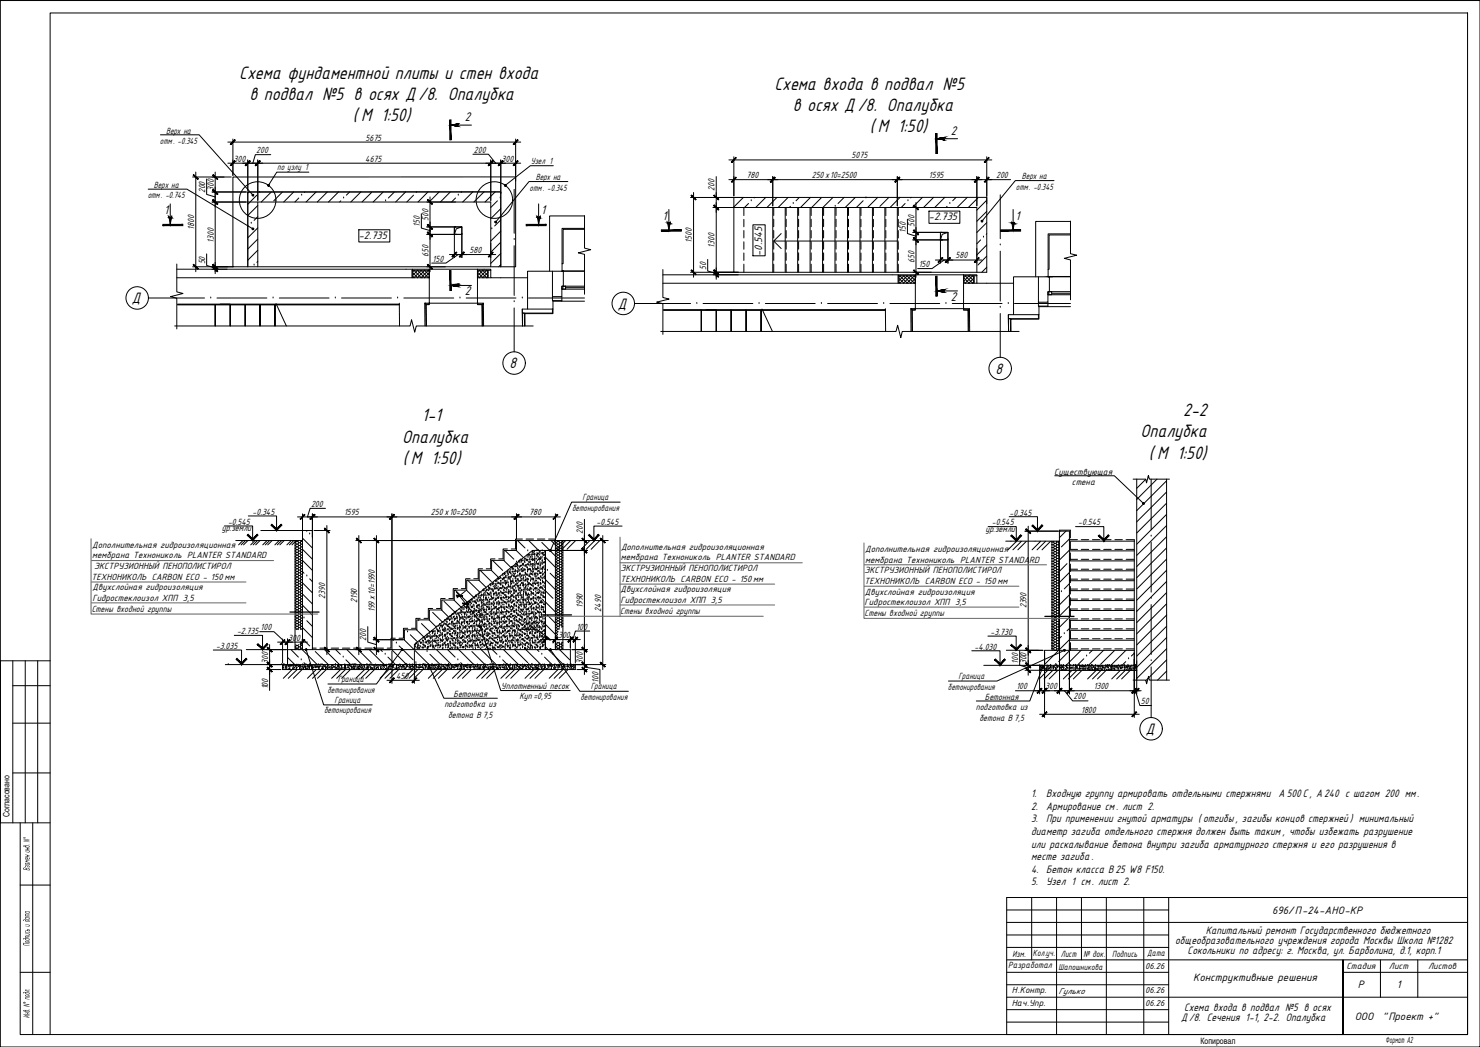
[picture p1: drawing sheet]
<svg xmlns="http://www.w3.org/2000/svg" width="594mm" height="420mm" viewBox="0 0 594 420" stroke-linecap="round" stroke-linejoin="round" font-family="sans-serif">
<defs><g id="words">
<g font-size="8">
<text x="96" y="31.7">Схема фундаментной плиты и стен входа</text>
<text x="100.1" y="40.2">в подвал №5 в осях Д /8. Опалубка</text>
<text x="310.9" y="36">Схема входа в подвал №5</text>
<text x="318.2" y="44.5">в осях Д /8. Опалубка</text>
<text x="141.7" y="48.7">( М 1:50)</text>
<text x="349.1" y="53.1">( М 1:50)</text>
<text x="475" y="167">2-2</text>
<text x="169.3" y="169.1">1-1</text>
<text x="161.5" y="177.6">Опалубка</text>
<text x="457.8" y="175.5">Опалубка</text>
<text x="461.2" y="184">( М 1:50)</text>
<text x="161.6" y="186.1">( М 1:50)</text>
</g>
<g font-size="6.7">
<text x="52.9" y="121.7">Д</text>
<text x="248" y="123.9">Д</text>
<text x="204.5" y="147.8">8</text>
<text x="399.6" y="150">8</text>
<text x="459.9" y="294.6">Д</text>
</g>
<g font-size="5.6">
<text x="186.5" y="48.6">2</text>
<text x="381.6" y="54">2</text>
<text x="65.8" y="85.9">1</text>
<text x="217.2" y="85.9">1</text>
<text x="266" y="88.1">1</text>
<text x="407.6" y="88.1">1</text>
<text x="186.5" y="118.6">2</text>
<text x="381.6" y="120.8">2</text>
</g>
<g font-size="4.8">
<text x="372.8" y="88.5">-2.735</text>
<text x="144" y="95.9">-2.735</text>
<text x="306" y="102.7" transform="rotate(-90 306 102.7)">-0.545</text>
<text x="413.9" y="319.9">1.</text>
<text x="420" y="319.9">Входную группу армировать отдельными стержнями А 500 С, А240 с шагом 200 мм.</text>
<text x="413.9" y="324.9">2. Армирование см. лист 2.</text>
<text x="413.9" y="330">3. При применении гнутой арматуры ( отгибы, загибы концов стержней ) минимальный</text>
<text x="413.9" y="335.2">диаметр загиба отдельного стержня должен быть таким , чтобы избежать разрушение</text>
<text x="413.9" y="340.1">или раскалывание бетона внутри загиба арматурного стержня и его разрушения в</text>
<text x="413.9" y="345.1">месте загиба .</text>
<text x="413.9" y="350.1">4. Бетон класса В 25 W8 F150.</text>
<text x="413.9" y="355.1">5. Узел 1 см. лист 2.</text>
<text x="484" y="374.9">Капитальный ремонт Государственного бюджетного</text>
<text x="471.7" y="378.9">общеобразовательного учреждения города Москвы Школа №1282</text>
<text x="476.7" y="382.9">Сокольники по адресу: г. Москва, ул. Барболина, д.1, корп.1</text>
<text x="560.7" y="396.6">1</text>
<text x="475.3" y="405.9">Схема входа в подвал №5 в осях</text>
<text x="474.1" y="409.7">Д/8. Сечения 1-1, 2-2. Опалубка</text>
</g>
<g font-size="4.7">
<text x="510.6" y="366.7">696/П-24-АНО-КР</text>
<text x="479" y="393.7">Конструктивные решения</text>
<text x="545.1" y="396.7">Р</text>
<text x="543.8" y="409.2">ООО</text>
<text x="555" y="409.2">&quot;Проект +&quot;</text>
</g>
<g font-size="4">
<text x="66.6" y="53.6">Верх на</text>
<text x="64.2" y="57.8">отм. -0.345</text>
<text x="146.7" y="56.4">5675</text>
<text x="93.8" y="64.9">300</text>
<text x="102.9" y="61.4">200</text>
<text x="146.6" y="64.9">4675</text>
<text x="190.3" y="61.3">200</text>
<text x="201.3" y="64.9">300</text>
<text x="213" y="66">Узел 1</text>
<text x="341.9" y="63.5">5075</text>
<text x="111.3" y="68.4">по узлу 1</text>
<text x="299.7" y="71.5">780</text>
<text x="325.9" y="71.5">250х10=2500</text>
<text x="372.9" y="71.5">1595</text>
<text x="399.9" y="71.5">200</text>
<text x="410.2" y="72">Верх на</text>
<text x="61.7" y="75.4">Верх на</text>
<text x="82.3" y="77.6" transform="rotate(-90 82.3 77.6)">200</text>
<text x="85.8" y="76.8" transform="rotate(-90 85.8 76.8)">300</text>
<text x="212.6" y="76.5">отм. -0.345</text>
<text x="215" y="72.4">Верх на</text>
<text x="286.9" y="76.7" transform="rotate(-90 286.9 76.7)">200</text>
<text x="407.8" y="76.2">отм. -0.345</text>
<text x="59.3" y="79.6">отм. -0.745</text>
<text x="172" y="88.7" transform="rotate(-90 172 88.7)">500</text>
<text x="77.9" y="92.3" transform="rotate(-90 77.9 92.3)">1800</text>
<text x="168.5" y="91.1" transform="rotate(-90 168.5 91.1)">150</text>
<text x="363.6" y="93.3" transform="rotate(-90 363.6 93.3)">150</text>
<text x="367" y="91" transform="rotate(-90 367 91)">500</text>
<text x="85.8" y="97.3" transform="rotate(-90 85.8 97.3)">1300</text>
<text x="188.5" y="101.5">580</text>
<text x="277.8" y="97.5" transform="rotate(-90 277.8 97.5)">1500</text>
<text x="286.9" y="99.5" transform="rotate(-90 286.9 99.5)">1300</text>
<text x="82.3" y="106.1" transform="rotate(-90 82.3 106.1)">50</text>
<text x="172" y="103.3" transform="rotate(-90 172 103.3)">650</text>
<text x="173.7" y="104.9">150</text>
<text x="367" y="105.5" transform="rotate(-90 367 105.5)">650</text>
<text x="368.8" y="107.1">150</text>
<text x="383.6" y="103.7">580</text>
<text x="283.4" y="108.3" transform="rotate(-90 283.4 108.3)">50</text>
<text x="423.1" y="190.5">Существующая</text>
<text x="430.3" y="194.6">стена</text>
<text x="124.9" y="203.4">200</text>
<text x="233.9" y="200.8">Граница</text>
<text x="101.4" y="206.6">-0.345</text>
<text x="138.1" y="206.8">1595</text>
<text x="173" y="206.8">250 х10=2500</text>
<text x="212.4" y="206.8">780</text>
<text x="229.6" y="204.9">бетонирования</text>
<text x="405.3" y="206.9">-0.345</text>
<text x="89" y="213.2">ур.земли</text>
<text x="91.5" y="210.6">-0.545</text>
<text x="233.9" y="214.2" transform="rotate(-90 233.9 214.2)">200</text>
<text x="239.5" y="210.7">-0.545</text>
<text x="395.6" y="213.4">ур.земли</text>
<text x="398.1" y="210.9">-0.545</text>
<text x="432.8" y="210.7">-0.545</text>
<text x="37.1" y="219.9">Дополнительная гидроизоляционная</text>
<text x="249.3" y="220.8">Дополнительная гидроизоляционная</text>
<text x="347.3" y="221.6">Дополнительная гидроизоляционная</text>
<text x="37" y="224.1">мембрана Технониколь PLANTER STANDARD</text>
<text x="249.2" y="224.9">мембрана Технониколь PLANTER STANDARD</text>
<text x="347.2" y="225.8">мембрана Технониколь PLANTER STANDARD</text>
<text x="36.8" y="232.8">ТЕХНОНИКОЛЬ CARBON ECO - 150 мм</text>
<text x="37.8" y="228.4">ЭКСТРУЗИОННЫЙ ПЕНОПОЛИСТИРОЛ</text>
<text x="249" y="229.3">ЭКСТРУЗИОННЫЙ ПЕНОПОЛИСТИРОЛ</text>
<text x="249" y="233.7">ТЕХНОНИКОЛЬ CARBON ECO - 150 мм</text>
<text x="347.1" y="230.1">ЭКСТРУЗИОННЫЙ ПЕНОПОЛИСТИРОЛ</text>
<text x="37.2" y="236.9">Двухслойная гидроизоляция</text>
<text x="249.1" y="237.7">Двухслойная гидроизоляция</text>
<text x="347.1" y="234.5">ТЕХНОНИКОЛЬ CARBON ECO - 150 мм</text>
<text x="347.1" y="238.6">Двухслойная гидроизоляция</text>
<text x="36.8" y="245.4">Стены входной группы</text>
<text x="37.1" y="241">Гидростеклоизол ХПП 3,5</text>
<text x="130.6" y="240.3" transform="rotate(-90 130.6 240.3)">2390</text>
<text x="143.4" y="242.1" transform="rotate(-90 143.4 242.1)">2190</text>
<text x="150.5" y="245.7" transform="rotate(-90 150.5 245.7)">199 х10=1990</text>
<text x="189.8" y="244.8" transform="rotate(51 189.8 244.8)">200</text>
<text x="233.9" y="244.1" transform="rotate(-90 233.9 244.1)">1990</text>
<text x="241.3" y="245.4" transform="rotate(-90 241.3 245.4)">2490</text>
<text x="249" y="241.9">Гидростеклоизол ХПП 3,5</text>
<text x="347.1" y="242.8">Гидростеклоизол ХПП 3,5</text>
<text x="412.1" y="244.1" transform="rotate(-90 412.1 244.1)">2390</text>
<text x="209.7" y="251.9">200</text>
<text x="249" y="246.3">Стены входной группы</text>
<text x="347" y="247.1">Стены входной группы</text>
<text x="95.1" y="254.5">-2.735</text>
<text x="104.6" y="252.9">100</text>
<text x="115.7" y="257">300</text>
<text x="147" y="257.3" transform="rotate(-90 147 257.3)">200</text>
<text x="224" y="256.1">300</text>
<text x="231.4" y="252.6">100</text>
<text x="397.7" y="254.8">-3.730</text>
<text x="86.7" y="260.4">-3.035</text>
<text x="391.2" y="260.7">-4.030</text>
<text x="107.6" y="266.4" transform="rotate(-90 107.6 266.4)">300</text>
<text x="233.9" y="266.4" transform="rotate(-90 233.9 266.4)">300</text>
<text x="408.7" y="266.5" transform="rotate(-90 408.7 266.5)">100</text>
<text x="412.1" y="266.6" transform="rotate(-90 412.1 266.6)">300</text>
<text x="135.7" y="273.8">Граница</text>
<text x="159" y="272.4">450</text>
<text x="240.2" y="274" transform="rotate(-90 240.2 274)">100</text>
<text x="384.7" y="272.5">Граница</text>
<text x="107.6" y="276.6" transform="rotate(-90 107.6 276.6)">100</text>
<text x="131.5" y="277.9">бетонирования</text>
<text x="182" y="279.7">Бетонная</text>
<text x="201.2" y="276.4">Уплотненный песок</text>
<text x="208.5" y="280.5">Куп=0,95</text>
<text x="233" y="280.8">бетонирования</text>
<text x="237.2" y="276.6">Граница</text>
<text x="380.5" y="276.7">бетонирования</text>
<text x="395.3" y="280.8">Бетонная</text>
<text x="408" y="276.6">100</text>
<text x="419.6" y="276.6">300</text>
<text x="430.9" y="280.6">200</text>
<text x="439" y="276.6">1300</text>
<text x="130.1" y="286.3">бетонирования</text>
<text x="134.3" y="282.1">Граница</text>
<text x="178.4" y="283.8">подготовка из</text>
<text x="391.7" y="285">подготовка из</text>
<text x="434" y="286">1800</text>
<text x="458" y="282.5">50</text>
<text x="179.8" y="288">бетона В7,5</text>
<text x="393.1" y="289.1">бетона В 7,5</text>
</g>
<g font-size="3.9">
<text x="11.9" y="339.3" transform="rotate(-90 11.9 339.3)">. N°</text>
<text x="11.9" y="349.5" transform="rotate(-90 11.9 349.5)">Взамен инв</text>
<text x="11.9" y="379.8" transform="rotate(-90 11.9 379.8)">Подпись и дата</text>
<text x="406.4" y="383.9">Изм.</text>
<text x="414.6" y="383.5">Колуч.</text>
<text x="419.3" y="383.5">.</text>
<text x="425.8" y="383.9">Лист</text>
<text x="434.9" y="383.9">№ док.</text>
<text x="446.5" y="383.9">Подпись</text>
<text x="460.5" y="383.8">Дата</text>
<text x="404.7" y="388.5">Разработал</text>
<text x="540.5" y="388.9">Стадия</text>
<text x="557.5" y="388.9">Лист</text>
<text x="573.2" y="388.9">Листов</text>
<text x="406.1" y="398.6">Н.Контр.</text>
<text x="406.1" y="403.6">Нач.Упр.</text>
<text x="11.9" y="408.6" transform="rotate(-90 11.9 408.6)">Инв . N° подл .</text>
<text x="556.1" y="418.5">Формат А2</text>
</g>
<g font-size="3.7">
<text x="424.9" y="389.1">Шапошникова</text>
<text x="459.7" y="388.7">06.26</text>
<text x="424.9" y="398.8">Гулько</text>
<text x="459.7" y="398.7">06.26</text>
<text x="459.7" y="403.6">06.26</text>
</g>
<g font-size="3.5">
<text x="3.9" y="328" transform="rotate(-90 3.9 328)">Согласовано</text>
<text x="481.9" y="419">Копировал</text>
</g>
</g></defs>
<!-- layer: A-DETL-GENF -->
<g fill="#000" stroke="#000" stroke-width=".4">
<path d="M225.6 108.8h.5zM225.6 108.8h.5z"/>
<path d="M420.7 111l.5 .1zM420.7 111l.5 .1z"/>
</g>
<!-- layer: A-DETL-THIN -->
<g fill="none" stroke="#000" stroke-width=".4">
<path d="M71 108h92M165.7 108.5v3h3.9M172.3 108h-6.8v.5h6.8M191.7 108v.5h5.3M191.7 108.5v3M194.3 108h2.7v.5M195.8 108.5v3h-1.5M197 108.5v3h4M225.6 108.8h.5zM266.1 110.3h92M360.8 110.7v3h3.9M367.4 110.3h-6.8v.4h6.8"/>
<path d="M386.8 110.3v.4h5.3M386.8 110.7v3M389.4 110.3h2.7v.4M390.9 110.7v3h-1.5M392.1 110.7v3h4M420.7 111l.5 .1zM88.3 122h4M283.4 124.3h4"/>
</g>
<!-- layer: A-DETL -->
<g fill="none" stroke="#000" stroke-width=".4">
<path d="M234.6 92h-8.6v13.8h-.4M429.7 94.3h-8.6v13.8h-.4M163 108h2.5M165.5 108.5l-.1 3M172.3 108v3.5h-2.7M191.7 108h2.6M191.7 111.5h2.6M195.8 108.5v3M211.8 111.5v10.2M221.8 108.8v10.2M225.5 119v1.9h-3.5M226.1 108.8h8.5"/>
<path d="M358.1 110.3h2.5M360.6 110.7l-.1 3M367.4 110.3v3.4h-2.6M386.8 110.3h2.6M386.8 113.7h2.6M391 110.7l-.1 3M406.8 113.7v10.2M416.8 111.1v10.2M421.2 111h8.5M421.2 111.1h8.5M71.3 122.3h89M71.3 122h89"/>
<path d="M86.4 130.8v-8.5v8.5M92.4 130.8v-8.5v8.5M98.4 130.8v-8.5v8.5M104.4 130.8v-8.5v8.5M110.4 130.8v-8.5v8.5M110.8 121.8l4.1 9M170.5 121.7h.4l.1 9.1M170.7 121.7v.3h1.6M171.8 121.7h.5v.6h-1.2l.1 8.5M191.7 122h2.3h-.4l.1 8.8M191.9 121.7l-.2 .6h1.7l.1 8.5M194 121.7v.3"/>
<path d="M209.7 130.8v-5.2h.8v5.2M211.8 124h-2.2v1.6h12.2v-1.6M221.8 120.7h3.7M222 124v1.9h-11.3v4.9M225.5 120.9h9.1M266.4 124.5h89M266.4 124.3h89M281.5 133v-8.5v8.5M287.5 133v-8.5v8.5M293.5 133v-8.5v8.5M299.5 133v-8.5v8.5M305.5 133v-8.5v8.5"/>
<path d="M305.9 124l4.2 9M365.6 123.9h.4l.1 9.1M365.8 123.9v.4h1.6M367 123.9h.4v.6h-1.2l.1 8.5M386.8 124.3h2.3h-.3v8.7M387 123.9l-.2 .6h1.7l.1 8.5M389.1 123.9v.4M404.8 133v-5.1l.8-.1 .1 5.2M406.8 126.3h-2v1.6h12v-1.6M416.8 122.9h3.8M417 126.3v1.8h-11.2v4.9M420.6 121.3v1.8h-3.6"/>
<path d="M420.6 123.1h9.1"/>
</g>
<!-- layer: SGRAND -->
<g fill="none" stroke="#000" stroke-width=".4">
<path d="M99.9 77l-.4 .5M103.1 78.3l-3.6 3.7M104.2 77.2h.1M108.9 77l-4 4.1M113.4 77l-3.5 3.6M117.9 77l-4 4.1M119.9 79.5l-1.5 1.6M121.1 78.3h.1M122.4 77l-.2 .2M126.9 77l-4 4.1M131.4 77l-4 4.1M135.9 77l-4.1 4.1"/>
<path d="M137.9 79.5h.1M140.3 77l-1.3 1.3M144.8 77l-4 4.1M149.2 77.2l-3.9 3.9M153.9 77l-4.1 4.1M158.3 77l-2.4 2.5M162.8 77l-4 4.1M166 78.3l-2.7 2.8M167.1 77.2h.1M171.8 77l-4 4.1M176.3 77l-3.6 3.6M180.8 77l-4 4.1"/>
<path d="M182.9 79.5l-1.7 1.6M184 78.3h.1M185.3 77l-.2 .2M189.8 77l-4.1 4.1M194.3 77l-4.1 4.1M198.8 77l-4.1 4.1M200.8 79.5h.1M298.4 79.2l-3.8 3.9M302.9 79.2l-.2 .2M307.4 79.2l-4.1 4.1M311.9 79.2l-4 4.1M316.4 79.2l-4.1 4.1"/>
<path d="M320.9 79.2l-1.4 1.4M325.3 79.2l-4 4.1M329.6 79.4l-3.8 3.9M334.4 79.2l-4.1 4.1M338.9 79.2l-2.5 2.5M343.3 79.2l-4 4.1M347.6 79.4h.1M352.3 79.2l-4.1 4.1M356.8 79.2l-3.6 3.6M361.3 79.2l-4 4.1M365.8 79.2l-.2 .2M370.3 79.2l-4.1 4.1"/>
<path d="M374.7 79.2l-4 4.1M379.2 79.2l-4 4.1M383.8 79.2l-1.4 1.4M388.3 79.2l-4.1 4.1M392.5 79.4l-3.8 3.9M99.8 90.7l-.3 .3M100.9 89.6h.1M103.5 82.5l-4 4M103.5 91.4l-4 4.1M103.5 87l-1.5 1.4M103.5 95.9l-4 4M136.8 80.6l-.5 .5"/>
<path d="M154.8 80.6h.1M197.4 91.8h.1M199.7 80.6l-2.7 2.7M200.8 97.4l-3.8 3.8M201 83.7l-4 4.1M201 92.8l-4 3.9M201 88.3l-2.4 2.4M300.5 81.7l-1.7 1.6M301.6 80.6h.1M317.3 82.8l-.5 .5M318.4 81.7h.1M335.3 82.8h.1"/>
<path d="M346.5 80.6l-2.7 2.7M363.3 81.7l-1.5 1.6M364.5 80.6h.1M380.2 82.8l-.5 .5M381.3 81.7h.1M393.6 96.3l-1.5 1.5M394.8 95.2h.1M396.1 80.3l-4 4M396.1 89.3l-4 4M396.1 98.3l-4 4M396.1 84.8l-4 4M396.1 93.8l-.2 .2"/>
<path d="M102 106.4h.1M103.5 100.4l-4 4M103.5 104.9l-.4 .4M201 101.7l-4 4M201 106.2l-.8 .9M396.1 107.3l-2 2M396.1 102.8l-3.6 3.6M459.9 192.4l-3.6 3.6M461.1 191.1l-.2 .3M464.4 192.3l-8.1 8.1M468.3 193l-12 11.9M468.3 197.4l-12 12"/>
<path d="M118.4 216.9v43.8h.2M118.4 217.8h.2M118.4 218.9h.2M118.6 218.9l.3 .6M118.6 217.8l.3 .6M118.8 216.9l.1 .4M118.9 217.3h.7M118.9 218.4h.7M118.9 219.5h.7M118.9 217.3l-.3 .5M118.9 218.4l-.3 .5M118.9 219.5l-.3 .5"/>
<path d="M119.6 219.5l.3 .5M119.6 218.4l.3 .5M119.6 217.3l.3 .5M119.8 216.9l-.2 .4M119.9 217.8h.6M119.9 218.9h.6M119.9 217.8l-.3 .6M119.9 218.9l-.3 .6M120.5 218.9l.3 .6M120.5 217.8l.3 .6M120.7 216.9l.1 .4M120.8 217.3h.6"/>
<path d="M120.8 218.4h.6M120.8 219.5h.6M120.8 217.3l-.3 .5M120.8 218.4l-.3 .5M120.8 219.5l-.3 .5M121.4 215.9l4 4M122.9 212.9l.3 .3M124.3 214.3h.1M125.4 215.4h.1M207.7 216.9l3 3M212.2 216.9l4 4M217.5 217.7l5.4 5.4"/>
<path d="M221.2 216.9l1.7 1.8M222.9 217.8h.5M222.9 218.9h.5M223.4 218.9l.3 .6M223.4 217.8l.3 .6M223.5 216.9l.2 .4M223.7 217.3h.7M223.7 218.4h.7M223.7 219.5h.7M223.7 217.3l-.3 .5M223.7 218.4l-.3 .5M223.7 219.5l-.3 .5"/>
<path d="M224.4 219.5l.3 .5M224.4 218.4l.3 .5M224.4 217.3l.3 .5M224.6 216.9l-.2 .4M224.7 217.8h.6M224.7 218.9h.6M224.7 217.8l-.3 .6M224.7 218.9l-.3 .6M225.3 218.9l.4 .6M225.3 217.8l.4 .6M225.4 216.9l.3 .4M225.7 217.3h.2"/>
<path d="M225.7 218.4h.2M225.7 219.5h.2M225.7 217.3l-.4 .5M225.7 218.4l-.4 .5M225.7 219.5l-.4 .5M225.9 216.9v43.8M422.2 217.5h.7M422.2 218.6h.7M422.2 219.7h.7M422.2 219.7h.1M422.2 218.6h.1M422.2 217.5h.1"/>
<path d="M422.2 217.2l.1 43.8M422.9 219.7l.3 .6M422.9 218.6l.3 .6M422.9 217.5l.3 .6M423.1 217.2l-.2 .3M423.2 218.1h.7M423.2 219.2h.7M423.2 218.1l-.3 .5M423.2 219.2l-.3 .5M423.9 219.2l.3 .5M423.9 218.1l.3 .5M424 217.2l.2 .3"/>
<path d="M424.2 217.5h.6M424.2 218.6h.6M424.2 219.7h.6M424.2 217.5l-.3 .6M424.2 218.6l-.3 .6M424.2 219.7l-.3 .6M424.8 219.7l.3 .6M424.8 218.6l.3 .6M424.8 217.5l.3 .6M425 217.2l-.2 .3M425.1 218.1h.2M425.1 219.2h.2"/>
<path d="M425.1 218.1l-.3 .5M425.1 219.2l-.3 .5M427.9 213.1l-2.6 2.7M429.3 216.3l-3.2 3.2M468.3 201.9l-12 12M468.3 206.4l-12 12M468.3 210.9l-12 12M468.3 215.4l-12 12M468.3 219.9l-12 12M118.4 220h.2M118.4 221.1h.2M118.4 222.2h.2"/>
<path d="M118.4 223.3h.2M118.4 224.4h.2M118.4 225.5h.2M118.4 226.6h.2M118.4 227.7h.2M118.4 228.8h.2M118.4 229.9h.2M118.4 231h.2M118.4 232.1h.2M118.4 233.2h.2M118.4 234.3h.2M118.4 235.4h.2"/>
<path d="M118.4 236.5h.2M118.4 237.6h.2M118.4 238.7h.2M118.4 239.8h.2M118.6 239.8l.3 .5M118.6 238.7l.3 .5M118.6 237.6l.3 .5M118.6 236.5l.3 .5M118.6 235.4l.3 .5M118.6 234.3l.3 .5M118.6 233.2l.3 .5M118.6 232.1l.3 .5"/>
<path d="M118.6 231l.3 .5M118.6 229.9l.3 .5M118.6 228.8l.3 .5M118.6 227.7l.3 .5M118.6 226.6l.3 .5M118.6 225.5l.3 .5M118.6 224.4l.3 .6M118.6 223.3l.3 .6M118.6 222.2l.3 .6M118.6 221.1l.3 .6M118.6 220l.3 .6M118.9 220.6h.7"/>
<path d="M118.9 221.7h.7M118.9 222.8h.7M118.9 223.9h.7M118.9 225h.7M118.9 226h.7M118.9 227.1h.7M118.9 228.2h.7M118.9 229.3h.7M118.9 230.4h.7M118.9 231.5h.7M118.9 232.6h.7M118.9 233.7h.7"/>
<path d="M118.9 234.8h.7M118.9 235.9h.7M118.9 237h.7M118.9 238.1h.7M118.9 239.2h.7M118.9 220.6l-.3 .5M118.9 221.7l-.3 .5M118.9 222.8l-.3 .5M118.9 223.9l-.3 .5M118.9 225l-.3 .5M118.9 226l-.3 .6M118.9 227.1l-.3 .6"/>
<path d="M118.9 228.2l-.3 .6M118.9 229.3l-.3 .6M118.9 230.4l-.3 .6M118.9 231.5l-.3 .6M118.9 232.6l-.3 .6M118.9 233.7l-.3 .6M118.9 234.8l-.3 .6M118.9 235.9l-.3 .6M118.9 237l-.3 .6M118.9 238.1l-.3 .6M118.9 239.2l-.3 .6M119.6 239.2l.3 .6"/>
<path d="M119.6 238.1l.3 .6M119.6 237l.3 .6M119.6 235.9l.3 .6M119.6 234.8l.3 .6M119.6 233.7l.3 .6M119.6 232.6l.3 .6M119.6 231.5l.3 .6M119.6 230.4l.3 .6M119.6 229.3l.3 .6M119.6 228.2l.3 .6M119.6 227.1l.3 .6M119.6 226l.3 .6"/>
<path d="M119.6 225l.3 .5M119.6 223.9l.3 .5M119.6 222.8l.3 .5M119.6 221.7l.3 .5M119.6 220.6l.3 .5M119.9 220h.6M119.9 221.1h.6M119.9 222.2h.6M119.9 223.3h.6M119.9 224.4h.6M119.9 225.5h.6M119.9 226.6h.6"/>
<path d="M119.9 227.7h.6M119.9 228.8h.6M119.9 229.9h.6M119.9 231h.6M119.9 232.1h.6M119.9 233.2h.6M119.9 234.3h.6M119.9 235.4h.6M119.9 236.5h.6M119.9 237.6h.6M119.9 238.7h.6M119.9 239.8h.6"/>
<path d="M119.9 220l-.3 .6M119.9 221.1l-.3 .6M119.9 222.2l-.3 .6M119.9 223.3l-.3 .6M119.9 224.4l-.3 .6M119.9 225.5l-.3 .5M119.9 226.6l-.3 .5M119.9 227.7l-.3 .5M119.9 228.8l-.3 .5M119.9 229.9l-.3 .5M119.9 231l-.3 .5M119.9 232.1l-.3 .5"/>
<path d="M119.9 233.2l-.3 .5M119.9 234.3l-.3 .5M119.9 235.4l-.3 .5M119.9 236.5l-.3 .5M119.9 237.6l-.3 .5M119.9 238.7l-.3 .5M119.9 239.8l-.3 .5M120.5 239.8l.3 .5M120.5 238.7l.3 .5M120.5 237.6l.3 .5M120.5 236.5l.3 .5M120.5 235.4l.3 .5"/>
<path d="M120.5 234.3l.3 .5M120.5 233.2l.3 .5M120.5 232.1l.3 .5M120.5 231l.3 .5M120.5 229.9l.3 .5M120.5 228.8l.3 .5M120.5 227.7l.3 .5M120.5 226.6l.3 .5M120.5 225.5l.3 .5M120.5 224.4l.3 .6M120.5 223.3l.3 .6M120.5 222.2l.3 .6"/>
<path d="M120.5 221.1l.3 .6M120.5 220l.3 .6M120.8 220.6h.6M120.8 221.7h.6M120.8 222.8h.6M120.8 223.9h.6M120.8 225h.6M120.8 226h.6M120.8 227.1h.6M120.8 228.2h.6M120.8 229.3h.6M120.8 230.4h.6"/>
<path d="M120.8 231.5h.6M120.8 232.6h.6M120.8 233.7h.6M120.8 234.8h.6M120.8 235.9h.6M120.8 237h.6M120.8 238.1h.6M120.8 239.2h.6M120.8 220.6l-.3 .5M120.8 221.7l-.3 .5M120.8 222.8l-.3 .5M120.8 223.9l-.3 .5"/>
<path d="M120.8 225l-.3 .5M120.8 226l-.3 .6M120.8 227.1l-.3 .6M120.8 228.2l-.3 .6M120.8 229.3l-.3 .6M120.8 230.4l-.3 .6M120.8 231.5l-.3 .6M120.8 232.6l-.3 .6M120.8 233.7l-.3 .6M120.8 234.8l-.3 .6M120.8 235.9l-.3 .6M120.8 237l-.3 .6"/>
<path d="M120.8 238.1l-.3 .6M120.8 239.2l-.3 .6M121.4 233.9l4 4M121.4 224.9l4 4M121.4 238.4l4 4M121.4 229.4l.6 .6M121.4 220.4l4 4M123.2 231.1h.1M124.3 232.3l1.1 1.1M182.7 236.8l4.9 4.9M187.2 236.8l2.9 2.9M187.7 232.8l4.9 4.9"/>
<path d="M190.3 239.9h.1M190.9 239.4h.1M191 239.4h.1M191.1 239.4h.1M191.1 239h.1M191.1 239.6h.1M192 239.3h.1M192.1 238.6h.1M192.2 232.8l2.9 2.9M192.3 239.3h.1M192.3 238.3h.1M192.5 238.1h.1"/>
<path d="M192.6 239.9h.1M192.7 228.9l4.5 4.5M193 239.2h.1M193.1 237.8h.1M193.1 239.3h.1M193.3 238.8h.1M193.5 239h.1M193.7 237.1h.1M194 239.1h.1M194 237.1h.1M194 236.7h.1M194.1 238.6h.1"/>
<path d="M194.1 239.5h.1M194.2 236.8h.1M194.3 237h.1M194.4 238h.1M194.4 239h.1M194.7 238.3h.1M194.8 237.4h.1M195 238.9h.1M195 239.9h.1M195 236.3h.1M195.1 237.8h.1M195.1 239.3h.1"/>
<path d="M195.3 237.1h.1M195.3 236.9h.1M195.6 238.1h.1M195.7 238.3h.1M195.8 236.9h.1M195.8 239h.1M196 235.6h.1M196.1 237.1h.1M196.1 238.8h.1M196.1 238.5h.1M196.1 240h.1M196.1 236.1h.1"/>
<path d="M196.3 236h.1M196.4 236.8h.1M196.4 238.8h.1M196.4 238.7h.1M196.4 236.3h.1M196.5 236.1h.1M196.7 234.7h.1M196.7 238h.1M196.9 234.9h.1M197 236.3h.1M197 235.2h.1M197 237.8h.1"/>
<path d="M197.1 239.3h.1M197.1 234.7h.1M197.1 238.6h.1M197.1 238.3h.1M197.1 236.7h.1M197.2 239.5h.1M197.2 228.9l2.9 2.8M197.3 239.6h.1M197.4 239.9h.1M197.4 236.6h.1M197.6 237.1h.1M197.7 234.6h.1"/>
<path d="M197.7 224.9l4.1 4M197.8 236.6h.1M197.8 234.7h.1M197.9 234.2h.1M197.9 237.4h.1M198 234.1h.1M198 235.5h.1M198 237.6h.1M198 237h.1M198.1 238.5h.1M198.2 239.9h.1M198.2 234.4h.1"/>
<path d="M198.2 239h.1M198.4 236.5h.1M198.5 238.5h.1M198.5 236.1h.1M198.6 235.3h.1M198.7 238.2h.1M198.8 234.5h.1M198.8 233.3h.1M198.8 235.5h.1M198.9 236.3h.1M198.9 233.3h.1M199 234.8h.1"/>
<path d="M199.1 236.3h.1M199.1 237.7h.1M199.1 238.4h.1M199.1 238h.1M199.2 239.2h.1M199.2 234.4h.1M199.4 235.2h.1M199.4 233.3h.1M199.4 236.1h.1M199.4 236.3h.1M199.4 238.3h.1M199.4 238.9h.1"/>
<path d="M199.5 233.4h.1M199.6 239h.1M199.7 232.3h.1M199.7 239.9h.1M199.8 234.3h.1M199.8 236.3h.1M199.9 232.6h.1M199.9 234.1h.1M200 235.6h.1M200 237h.1M200 232.5h.1M200.1 238.5h.1"/>
<path d="M200.1 232.3h.1M200.1 240h.1M200.2 238.2h.1M200.2 234h.1M200.2 236.8h.1M200.3 234.2h.1M200.3 239.6h.1M200.3 236.9h.1M200.5 236.2h.1M200.5 232.3h.1M200.5 238.2h.1M200.6 234.4h.1"/>
<path d="M200.6 239h.1M200.8 234.2h.1M200.9 231.9h.1M200.9 236.1h.1M200.9 234.7h.1M200.9 233.3h.1M201 237.5h.1M201 234.8h.1M201.1 236.3h.1M201.1 234.8h.1M201.1 237.7h.1M201.1 232.2h.1"/>
<path d="M201.1 239.2h.1M201.1 233.3h.1M201.2 234.1h.1M201.2 238.1h.1M201.2 236.3h.1M201.5 236.1h.1M201.5 238h.1M201.6 232.6h.1M201.7 235.4h.1M201.7 230.6h.1M201.7 235.2h.1M201.7 238.2h.1"/>
<path d="M201.8 232.7h.1M201.8 234.1h.1M201.8 238.2h.1M201.9 231.1h.1M201.9 240h.1M201.9 238.3h.1M201.9 236h.1M201.9 232.5h.1M202 234h.1M202 235.5h.1M202 232.3h.1M202.1 236.9h.1"/>
<path d="M202.1 238.4h.1M202.2 239.9h.1M202.2 232h.1M202.2 238h.1M202.2 224.9l2.9 2.9M202.4 232.5h.1M202.4 237.1h.1M202.4 230.5h.1M202.5 230h.1M202.5 233.3h.1M202.5 236.1h.1M202.5 230.6h.1"/>
<path d="M202.5 232h.1M202.5 236h.1M202.5 238.9h.1M202.6 237.9h.1M202.6 236.2h.1M202.7 234.2h.1M202.7 220.9l3.6 3.5M202.8 230.4h.1M202.8 231.9h.1M202.8 233.9h.1M202.9 233.3h.1M202.9 231.4h.1"/>
<path d="M202.9 239.8h.1M203 234.8h.1M203 234.4h.1M203 239h.1M203 236.3h.1M203 237.7h.1M203.1 239.2h.1M203.2 231.9h.1M203.2 231.2h.1M203.2 237.8h.1M203.2 234h.1M203.3 233.9h.1"/>
<path d="M203.3 236.1h.1M203.3 236.9h.1M203.3 239.8h.1M203.3 239.6h.1M203.3 234.1h.1M203.4 239.8h.1M203.5 229.9h.1M203.5 233.3h.1M203.6 235.8h.1M203.6 236.3h.1M203.8 229.6h.1M203.8 230.4h.1"/>
<path d="M203.8 233.8h.1M203.9 231.1h.1M203.9 229.8h.1M203.9 238h.1M203.9 229.1h.1M203.9 232.5h.1M203.9 235.8h.1M203.9 239.7h.1M203.9 231.9h.1M204 234h.1M204 235.5h.1M204 234.7h.1"/>
<path d="M204 237.5h.1M204.1 236.9h.1M204.1 232h.1M204.1 238.4h.1M204.1 230.6h.1M204.1 235.2h.1M204.1 239.9h.1M204.2 231.8h.1M204.2 238.2h.1M204.2 237.7h.1M204.3 237.7h.1M204.4 232.3h.1"/>
<path d="M204.5 239.9h.1M204.5 229.8h.1M204.6 235.7h.1M204.6 231.7h.1M204.7 237.6h.1M204.7 229.4h.1M204.7 229.8h.1M204.7 232.5h.1M204.7 237.1h.1M204.7 232.6h.1M204.8 229.9h.1M204.8 235.4h.1"/>
<path d="M204.8 228.9h.1M204.8 238.3h.1M204.9 230.3h.1M204.9 231.8h.1M204.9 233.7h.1M204.9 235.5h.1M204.9 233.3h.1M204.9 239.6h.1M205 234.7h.1M205 236.2h.1M205 234.2h.1M205.1 237.7h.1"/>
<path d="M205.2 239.1h.1M205.2 231.6h.1M205.2 227.7h.1M205.2 231.3h.1M205.3 233.6h.1M205.3 237.6h.1M205.3 234.4h.1M205.4 239.5h.1M205.4 239h.1M205.4 227.7h.1M205.5 230.5h.1M205.5 233.3h.1"/>
<path d="M205.5 229.6h.1M205.5 228.5h.1M205.5 227.8h.1M205.5 236.2h.1M205.6 235.5h.1M205.6 239h.1M205.6 236.1h.1M205.6 233.5h.1M205.7 228.1h.1M205.8 239.1h.1M205.8 229.6h.1M205.8 231.1h.1"/>
<path d="M205.9 232.5h.1M205.9 227.6h.1M205.9 228.7h.1M205.9 233.2h.1M205.9 234h.1M205.9 233.5h.1M206 235.5h.1M206 229.6h.1M206 239.4h.1M206 236.3h.1M206 236.9h.1M206.1 238.4h.1"/>
<path d="M206.1 239.9h.1M206.2 230.4h.1M206.2 228.4h.1M206.2 231.2h.1M206.3 231.5h.1M206.3 238h.1M206.3 237.4h.1M206.3 234.1h.1M206.3 236.9h.1M206.3 231.4h.1M206.4 227.5h.1M206.4 239.7h.1"/>
<path d="M206.5 230.6h.1M206.5 237h.1M206.5 235.2h.1M206.6 229.5h.1M206.6 238.2h.1M206.6 231.5h.1M206.6 235.4h.1M206.7 237.4h.1M206.8 227.3h.1M206.8 232.3h.1M206.8 228.8h.1M206.9 230.3h.1"/>
<path d="M206.9 239.9h.1M206.9 231.7h.1M206.9 227.5h.1M206.9 226.4h.1M206.9 233.2h.1M206.9 233.4h.1M206.9 229.2h.1M207 234.7h.1M207 236.1h.1M207 239.3h.1M207 229.4h.1M207 232h.1"/>
<path d="M207.1 229.3h.1M207.1 234.8h.1M207.1 237.6h.1M207.1 232.5h.1M207.1 237.1h.1M207.2 239.1h.1M207.2 234.9h.1M207.2 220.9l2.9 2.9M207.3 227.4h.1M207.3 231.4h.1M207.3 237.3h.1M207.3 226.6h.1"/>
<path d="M207.4 233.3h.1M207.4 225.6h.1M207.4 239.3h.1M207.4 234.2h.1M207.6 229.4h.1M207.6 226.8h.1M207.6 231.3h.1M207.7 235.3h.1M207.7 227h.1M207.7 234.4h.1M207.7 226.6h.1M207.7 239h.1"/>
<path d="M207.7 229.9h.1M207.8 228h.1M207.8 232.7h.1M207.8 229.5h.1M207.8 227.2h.1M207.9 231h.1M207.9 235.5h.1M207.9 238.3h.1M207.9 232.5h.1M207.9 227.3h.1M207.9 228.5h.1M207.9 232.8h.1"/>
<path d="M208 233.3h.1M208 233.9h.1M208 229.3h.1M208 236.1h.1M208 235.4h.1M208 235.2h.1M208 239.2h.1M208 238.4h.1M208.1 236.9h.1M208.1 238.3h.1M208.2 239.8h.1M208.2 225.6h.1"/>
<path d="M208.3 225.3h.1M208.3 228.7h.1M208.3 233.2h.1M208.3 231.2h.1M208.3 236.3h.1M208.4 237.2h.1M208.5 227.8h.1M208.5 230.5h.1M208.5 230.4h.1M208.5 225h.1M208.6 233.4h.1M208.6 225.3h.1"/>
<path d="M208.6 229.2h.1M208.6 238h.1M208.6 230.7h.1M208.6 236.2h.1M208.7 225.9h.1M208.7 235.1h.1M208.7 239h.1M208.7 227.4h.1M208.7 231.2h.1M208.8 228.8h.1M208.8 237.1h.1M208.8 227.5h.1"/>
<path d="M208.8 236.3h.1M208.8 230.3h.1M208.8 231.8h.1M208.8 230.6h.1M208.9 233.2h.1M208.9 235.1h.1M208.9 234.7h.1M208.9 227.2h.1M208.9 238.2h.1M209 236.2h.1M209 233.1h.1M209.1 237.6h.1"/>
<path d="M209.1 239h.1M209.1 224.7h.1M209.1 239.1h.1M209.1 232.3h.1M209.2 239.9h.1M209.2 225.7h.1M209.2 228.5h.1M209.3 225.2h.1M209.3 231.1h.1M209.3 231.3h.1M209.4 227.2h.1M209.4 234.1h.1"/>
<path d="M209.4 233.1h.1M209.4 237h.1M209.4 224.9h.1M209.4 229.4h.1M209.4 228.6h.1M209.4 236.9h.1M209.4 239.7h.1M209.5 239h.1M209.5 232.5h.1M209.5 234.2h.1M209.6 239.9h.1M209.6 229.1h.1"/>
<path d="M209.7 225.1h.1M209.7 235h.1M209.7 226.6h.1M209.8 228h.1M209.8 234.2h.1M209.8 229.5h.1M209.9 231h.1M209.9 232.5h.1M209.9 227.1h.1M210 233.9h.1M210 226.8h.1M210 226.4h.1"/>
<path d="M210 235.4h.1M210 229h.1M210 233h.1M210 231.3h.1M210 229.2h.1M210.1 236.9h.1M210.1 238.9h.1M210.1 234.4h.1M210.1 232h.1M210.1 238.3h.1M210.1 235h.1M210.1 239h.1"/>
<path d="M210.1 226.5h.1M210.2 239.8h.1M210.2 234.8h.1M210.2 237.6h.1M210.2 232.1h.1M210.3 225h.1M210.3 228.5h.1M210.3 237.7h.1M210.4 231h.1M210.4 236.1h.1M210.4 236.9h.1M210.5 225.6h.1"/>
<path d="M210.6 228.7h.1M210.6 233.2h.1M210.7 224.4h.1M210.7 228.9h.1M210.7 225.8h.1M210.7 225h.1M210.7 234.9h.1M210.7 236.3h.1M210.7 224.3h.1M210.7 227.3h.1M210.7 230.9h.1M210.7 227.1h.1"/>
<path d="M210.8 228.8h.1M210.8 236.8h.1M210.8 229.9h.1M210.8 224.4h.1M210.9 230.2h.1M210.9 232.7h.1M210.9 231.7h.1M210.9 230.4h.1M210.9 235.5h.1M211 233.2h.1M211 230h.1M211 238.4h.1"/>
<path d="M211 234.6h.1M211 226.9h.1M211 238h.1M211 236.1h.1M211 232.8h.1M211 235.7h.1M211.1 237.6h.1M211.1 239h.1M211.1 238.8h.1M211.2 227.5h.1M211.2 230.6h.1M211.3 235.1h.1"/>
<path d="M211.3 224.9h.1M211.3 238.2h.1M211.4 226.9h.1M211.4 230.8h.1M211.4 236.7h.1M211.4 224.7h.1M211.5 232.8h.1M211.5 238.7h.1M211.5 232.3h.1M211.5 225h.1M211.5 227.8h.1M211.6 223.6h.1"/>
<path d="M211.6 239.9h.1M211.6 230.6h.1M211.6 225.1h.1M211.6 222.9h.1M211.6 233.4h.1M211.7 226.6h.1M211.7 227.9h.1M211.7 228h.1M211.7 228.8h.1M211.7 236.3h.1M211.7 239.1h.1M211.8 229.5h.1"/>
<path d="M211.8 234.7h.1M211.8 224.8h.1M211.8 229.4h.1M211.8 233.6h.1M211.8 231h.1M211.9 232.5h.1M211.9 237h.1M211.9 221.1h.1M211.9 239.2h.1M211.9 233.9h.1M212 235.4h.1M212 236.9h.1"/>
<path d="M212 226.8h.1M212.1 238.3h.1M212.1 222.8h.1M212.1 232.7h.1M212.1 226.6h.1M212.1 239.8h.1M212.1 228.8h.1M212.1 234.7h.1M212.1 238.6h.1M212.1 234.2h.1M212.2 222.9h.1M212.3 225.7h.1"/>
<path d="M212.3 223.7h.1M212.3 228.5h.1M212.4 224.8h.1M212.4 226.7h.1M212.4 231.3h.1M212.4 230.7h.1M212.4 225.8h.1M212.4 236.6h.1M212.4 234.4h.1M212.4 234.1h.1M212.5 238.9h.1M212.5 231.4h.1"/>
<path d="M212.5 236.9h.1M212.5 239.8h.1M212.6 222.8h.1M212.6 237.1h.1M212.7 224.3h.1M212.7 222.8h.1M212.7 228.5h.1M212.7 225.8h.1M212.7 227.2h.1M212.7 224.7h.1M212.7 228.7h.1M212.7 236.1h.1"/>
<path d="M212.8 234.6h.1M212.8 228.7h.1M212.8 230.6h.1M212.9 230.2h.1M212.9 236.6h.1M212.9 231.6h.1M212.9 225.6h.1M213 233.1h.1M213 234.6h.1M213 228.7h.1M213 233.2h.1M213 223.6h.1"/>
<path d="M213 236.1h.1M213 226.7h.1M213.1 237.5h.1M213.1 236.3h.1M213.1 226.4h.1M213.1 229.2h.1M213.1 232.6h.1M213.1 223.7h.1M213.2 239h.1M213.2 238.5h.1M213.2 232.1h.1M213.2 222.7h.1"/>
<path d="M213.2 234.9h.1M213.2 229.4h.1M213.3 230.4h.1M213.3 237.7h.1M213.3 235h.1M213.4 224.7h.1M213.4 238h.1M213.4 230.5h.1M213.5 226.6h.1M213.5 236.5h.1M213.5 232.5h.1M213.5 222.9h.1"/>
<path d="M213.5 238.4h.1M213.5 227.5h.1M213.6 222.1h.1M213.6 230.6h.1M213.6 223.6h.1M213.6 235.1h.1M213.7 238.2h.1M213.7 225h.1M213.7 222.6h.1M213.7 221.5h.1M213.8 226.5h.1M213.8 228.6h.1"/>
<path d="M213.8 228h.1M213.8 234.4h.1M213.8 224.7h.1M213.8 224.3h.1M213.8 229.4h.1M213.8 221.6h.1M213.8 227.1h.1M213.9 230.9h.1M213.9 232.3h.1M213.9 230h.1M213.9 232.4h.1M213.9 232.7h.1"/>
<path d="M214 233.8h.1M214 239.9h.1M214 227.2h.1M214 235.3h.1M214 235.6h.1M214 238.4h.1M214.1 226.5h.1M214.1 221.8h.1M214.1 232.9h.1M214.1 236.8h.1M214.1 222.6h.1M214.1 238.3h.1"/>
<path d="M214.1 228.5h.1M214.1 232.5h.1M214.1 224.8h.1M214.1 229.4h.1M214.2 239.7h.1M214.2 238.3h.1M214.2 238.5h.1M214.2 234.4h.1M214.2 232.5h.1M214.2 237h.1M214.4 224.5h.1M214.4 226.6h.1"/>
<path d="M214.5 230.4h.1M214.5 221.4h.1M214.5 236.3h.1M214.5 234.2h.1M214.5 222.3h.1M214.6 222.8h.1M214.6 225h.1M214.6 224.3h.1M214.6 225.8h.1M214.6 227.9h.1M214.6 230.7h.1M214.7 223.7h.1"/>
<path d="M214.7 225.2h.1M214.7 227.2h.1M214.7 222.5h.1M214.7 226.7h.1M214.7 233.5h.1M214.8 228.7h.1M214.8 228.4h.1M214.8 231.3h.1M214.8 236.3h.1M214.8 230.2h.1M214.8 224.5h.1M214.8 234.3h.1"/>
<path d="M214.8 234.4h.1M214.8 230.8h.1M214.8 239.1h.1M214.9 231.6h.1M214.9 230.4h.1M214.9 238.9h.1M214.9 233.1h.1M214.9 236.3h.1M214.9 236.4h.1M214.9 234.6h.1M215 236.1h.1M215 237.5h.1"/>
<path d="M215 228.5h.1M215.1 239h.1M215.1 226.4h.1M215.1 236.1h.1M215.2 232.3h.1M215.2 238.2h.1M215.3 221h.1M215.3 225.6h.1M215.3 222.9h.1M215.4 228.6h.1M215.4 233.2h.1M215.4 225.8h.1"/>
<path d="M215.4 224.4h.1M215.4 223.1h.1M215.4 236.3h.1M215.4 231.4h.1M215.5 226.4h.1M215.5 230.3h.1M215.5 234.2h.1M215.5 236.2h.1M215.5 228.7h.1M215.6 222.1h.1M215.6 232.2h.1M215.6 222.7h.1"/>
<path d="M215.6 237h.1M215.6 239.8h.1M215.6 238.2h.1M215.6 234.3h.1M215.7 223.6h.1M215.7 230.4h.1M215.7 225h.1M215.7 226.5h.1M215.7 222.4h.1M215.7 238h.1M215.7 239.9h.1M215.8 228h.1"/>
<path d="M215.8 228.3h.1M215.8 229.4h.1M215.9 230.9h.1M215.9 234.2h.1M215.9 222.9h.1M215.9 232.4h.1M215.9 227.5h.1M216 233.8h.1M216 230.6h.1M216 235.1h.1M216 235.3h.1M216.1 236.8h.1"/>
<path d="M216.1 238.2h.1M216.1 223.6h.1M216.1 222.3h.1M216.1 226.3h.1M216.1 226.4h.1M216.2 239.7h.1M216.2 232.2h.1M216.2 224.6h.1M216.2 221h.1M216.2 229.3h.1M216.2 228.2h.1M216.2 232.1h.1"/>
<path d="M216.3 234.1h.1M216.3 238.1h.1M216.3 232.3h.1M216.3 226.6h.1M216.3 234.9h.1M216.3 239.9h.1M216.3 232.2h.1M216.3 237.7h.1M216.4 221.8h.1M216.5 224.2h.1M216.5 237.8h.1M216.5 230.2h.1"/>
<path d="M216.5 224.8h.1M216.5 229.4h.1M216.5 236.1h.1M216.6 221.3h.1M216.6 232.5h.1M216.6 237h.1M216.6 222.8h.1M216.7 224.2h.1M216.7 225.7h.1M216.8 227.2h.1M216.8 222.3h.1M216.8 228.6h.1"/>
<path d="M216.8 228.1h.1M216.8 226.5h.1M216.8 221.6h.1M216.8 230.1h.1M216.8 224.2h.1M216.8 224.4h.1M216.9 234.1h.1M216.9 234.2h.1M216.9 231.6h.1M216.9 239.9h.1M216.9 227.2h.1M216.9 230h.1"/>
<path d="M217 233h.1M217 236h.1M217 224.5h.1M217 234.5h.1M217 232.8h.1M217.1 236h.1M217.1 223.7h.1M217.1 235.6h.1M217.1 237.4h.1M217.1 226.7h.1M217.1 230.1h.1M217.1 238.9h.1"/>
<path d="M217.1 226.1h.1M217.1 231.3h.1M217.1 238.5h.1M217.2 234.4h.1M217.2 235.8h.1M217.2 232h.1M217.2 238.9h.1M217.3 238h.1M217.4 228.5h.1M217.5 224.1h.1M217.5 236.1h.1M217.5 222.1h.1"/>
<path d="M217.5 230h.1M217.6 226.1h.1M217.6 235.9h.1M217.6 222.3h.1M217.6 223.6h.1M217.6 232h.1M217.6 225h.1M217.6 237.9h.1M217.6 221h.1M217.6 225.6h.1M217.6 225.1h.1M217.7 226.5h.1"/>
<path d="M217.7 222.4h.1M217.7 227.9h.1M217.7 228h.1M217.7 228.6h.1M217.7 233.2h.1M217.7 230.7h.1M217.8 229.4h.1M217.8 233.5h.1M217.8 230.9h.1M217.8 222.1h.1M217.8 236.3h.1M217.9 232.4h.1"/>
<path d="M217.9 228h.1M217.9 239.1h.1M217.9 233.9h.1M217.9 233.6h.1M217.9 233.8h.1M217.9 222.7h.1M218 235.3h.1M218 239.8h.1M218 236.8h.1M218 230.4h.1M218 239.3h.1M218.1 238.2h.1"/>
<path d="M218.1 239.7h.1M218.1 238h.1M218.2 226h.1M218.2 222h.1M218.2 228h.1M218.2 231.9h.1M218.2 222.9h.1M218.3 237.8h.1M218.3 227.5h.1M218.3 233.8h.1M218.3 230.5h.1M218.4 239.8h.1"/>
<path d="M218.4 235.1h.1M218.4 223h.1M218.4 225.8h.1M218.5 238.2h.1M218.5 224h.1M218.5 228.6h.1M218.5 231.4h.1M218.5 224.6h.1M218.5 225.9h.1M218.6 221.3h.1M218.6 229.9h.1M218.6 234.3h.1"/>
<path d="M218.6 222.8h.1M218.6 235.8h.1M218.6 232.3h.1M218.6 237.1h.1M218.7 224.2h.1M218.7 231.6h.1M218.7 239.9h.1M218.7 225.7h.1M218.8 227.2h.1M218.8 239.9h.1M218.8 237.2h.1M218.8 228.6h.1"/>
<path d="M218.8 221.7h.1M218.8 222h.1M218.9 230.1h.1M218.9 227.9h.1M218.9 224.8h.1M218.9 229.4h.1M218.9 231.6h.1M218.9 223.9h.1M218.9 233.8h.1M219 232.6l3.9 4M219 223.6l3.9 4M219 237.1l3 3"/>
<path d="M219.7 228.9h.1M220.8 230l2.1 2.1h.5M222.9 220h.5M222.9 221.1h.5M222.9 222.2h.5M222.9 223.3h.5M222.9 224.4h.5M222.9 225.5h.5M222.9 226.6h.5M222.9 227.7h.5M222.9 228.8h.5M222.9 229.9h.5"/>
<path d="M222.9 231h.5M222.9 233.2h.5M222.9 234.3h.5M222.9 235.4h.5M222.9 236.5h.5M222.9 237.6h.5M222.9 238.7h.5M222.9 239.8h.5M223.4 239.8l.3 .5M223.4 238.7l.3 .5M223.4 237.6l.3 .5M223.4 236.5l.3 .5"/>
<path d="M223.4 235.4l.3 .5M223.4 234.3l.3 .5M223.4 233.2l.3 .5M223.4 232.1l.3 .5M223.4 231l.3 .5M223.4 229.9l.3 .5M223.4 228.8l.3 .5M223.4 227.7l.3 .5M223.4 226.6l.3 .5M223.4 225.5l.3 .5M223.4 224.4l.3 .6M223.4 223.3l.3 .6"/>
<path d="M223.4 222.2l.3 .6M223.4 221.1l.3 .6M223.4 220l.3 .6M223.7 220.6h.7M223.7 221.7h.7M223.7 222.8h.7M223.7 223.9h.7M223.7 225h.7M223.7 226h.7M223.7 227.1h.7M223.7 228.2h.7M223.7 229.3h.7"/>
<path d="M223.7 230.4h.7M223.7 231.5h.7M223.7 232.6h.7M223.7 233.7h.7M223.7 234.8h.7M223.7 235.9h.7M223.7 237h.7M223.7 238.1h.7M223.7 239.2h.7M223.7 220.6l-.3 .5M223.7 221.7l-.3 .5M223.7 222.8l-.3 .5"/>
<path d="M223.7 223.9l-.3 .5M223.7 225l-.3 .5M223.7 226l-.3 .6M223.7 227.1l-.3 .6M223.7 228.2l-.3 .6M223.7 229.3l-.3 .6M223.7 230.4l-.3 .6M223.7 231.5l-.3 .6M223.7 232.6l-.3 .6M223.7 233.7l-.3 .6M223.7 234.8l-.3 .6M223.7 235.9l-.3 .6"/>
<path d="M223.7 237l-.3 .6M223.7 238.1l-.3 .6M223.7 239.2l-.3 .6M224.4 239.2l.3 .6M224.4 238.1l.3 .6M224.4 237l.3 .6M224.4 235.9l.3 .6M224.4 234.8l.3 .6M224.4 233.7l.3 .6M224.4 232.6l.3 .6M224.4 231.5l.3 .6M224.4 230.4l.3 .6"/>
<path d="M224.4 229.3l.3 .6M224.4 228.2l.3 .6M224.4 227.1l.3 .6M224.4 226l.3 .6M224.4 225l.3 .5M224.4 223.9l.3 .5M224.4 222.8l.3 .5M224.4 221.7l.3 .5M224.4 220.6l.3 .5M224.7 220h.6M224.7 221.1h.6M224.7 222.2h.6"/>
<path d="M224.7 223.3h.6M224.7 224.4h.6M224.7 225.5h.6M224.7 226.6h.6M224.7 227.7h.6M224.7 228.8h.6M224.7 229.9h.6M224.7 231h.6M224.7 232.1h.6M224.7 233.2h.6M224.7 234.3h.6M224.7 235.4h.6"/>
<path d="M224.7 236.5h.6M224.7 237.6h.6M224.7 238.7h.6M224.7 239.8h.6M224.7 220l-.3 .6M224.7 221.1l-.3 .6M224.7 222.2l-.3 .6M224.7 223.3l-.3 .6M224.7 224.4l-.3 .6M224.7 225.5l-.3 .5M224.7 226.6l-.3 .5M224.7 227.7l-.3 .5"/>
<path d="M224.7 228.8l-.3 .5M224.7 229.9l-.3 .5M224.7 231l-.3 .5M224.7 232.1l-.3 .5M224.7 233.2l-.3 .5M224.7 234.3l-.3 .5M224.7 235.4l-.3 .5M224.7 236.5l-.3 .5M224.7 237.6l-.3 .5M224.7 238.7l-.3 .5M224.7 239.8l-.3 .5M225.3 239.8l.4 .5"/>
<path d="M225.3 238.7l.4 .5M225.3 237.6l.4 .5M225.3 236.5l.4 .5M225.3 235.4l.4 .5M225.3 234.3l.4 .5M225.3 233.2l.4 .5M225.3 232.1l.4 .5M225.3 231l.4 .5M225.3 229.9l.4 .5M225.3 228.8l.4 .5M225.3 227.7l.4 .5M225.3 226.6l.4 .5"/>
<path d="M225.3 225.5l.4 .5M225.3 224.4l.4 .6M225.3 223.3l.4 .6M225.3 222.2l.4 .6M225.3 221.1l.4 .6M225.3 220l.4 .6M225.7 220.6h.2M225.7 221.7h.2M225.7 222.8h.2M225.7 223.9h.2M225.7 225h.2M225.7 226h.2"/>
<path d="M225.7 227.1h.2M225.7 228.2h.2M225.7 229.3h.2M225.7 230.4h.2M225.7 231.5h.2M225.7 232.6h.2M225.7 233.7h.2M225.7 234.8h.2M225.7 235.9h.2M225.7 237h.2M225.7 238.1h.2M225.7 239.2h.2"/>
<path d="M225.7 220.6l-.4 .5M225.7 221.7l-.4 .5M225.7 222.8l-.4 .5M225.7 223.9l-.4 .5M225.7 225l-.4 .5M225.7 226l-.4 .6M225.7 227.1l-.4 .6M225.7 228.2l-.4 .6M225.7 229.3l-.4 .6M225.7 230.4l-.4 .6M225.7 231.5l-.4 .6M225.7 232.6l-.4 .6"/>
<path d="M225.7 233.7l-.4 .6M225.7 234.8l-.4 .6M225.7 235.9l-.4 .6M225.7 237l-.4 .6M225.7 238.1l-.4 .6M225.7 239.2l-.4 .6M422.2 220.8h.7M422.2 221.9h.7M422.2 223h.7M422.2 224.1h.7M422.2 225.2h.7M422.2 226.3h.7"/>
<path d="M422.2 227.4h.7M422.2 228.5h.7M422.2 229.6h.7M422.2 230.7h.7M422.2 231.8h.7M422.2 232.9h.7M422.2 234h.7M422.2 235.1h.7M422.2 236.2h.7M422.2 225.2h.1M422.2 224.1h.1M422.2 223h.1"/>
<path d="M422.2 221.9h.1M422.2 220.8h.1M422.3 239.5h.1M422.3 238.4h.1M422.3 237.3h.1M422.3 237.3h.6M422.3 238.4h.6M422.3 239.5h.6M422.3 226.3h-.1M422.3 227.4h-.1M422.3 228.5h-.1M422.3 229.6h-.1"/>
<path d="M422.3 230.7h-.1M422.3 231.8h-.1M422.3 232.9h-.1M422.3 234h-.1M422.3 235.1h-.1M422.3 236.2h-.1M422.9 239.5l.3 .5M422.9 238.4l.3 .5M422.9 237.3l.3 .5M422.9 236.2l.3 .5M422.9 235.1l.3 .5M422.9 234l.3 .5"/>
<path d="M422.9 232.9l.3 .5M422.9 231.8l.3 .5M422.9 230.7l.3 .5M422.9 229.6l.3 .5M422.9 228.5l.3 .5M422.9 227.4l.3 .5M422.9 226.3l.3 .5M422.9 225.2l.3 .5M422.9 224.1l.3 .6M422.9 223l.3 .6M422.9 221.9l.3 .6M422.9 220.8l.3 .6"/>
<path d="M423.2 220.3h.7M423.2 221.4h.7M423.2 222.5h.7M423.2 223.6h.7M423.2 224.7h.7M423.2 225.7h.7M423.2 226.8h.7M423.2 227.9h.7M423.2 229h.7M423.2 230.1h.7M423.2 231.2h.7M423.2 232.3h.7"/>
<path d="M423.2 233.4h.7M423.2 234.5h.7M423.2 235.6h.7M423.2 236.7h.7M423.2 237.8h.7M423.2 238.9h.7M423.2 220.3l-.3 .5M423.2 221.4l-.3 .5M423.2 222.5l-.3 .5M423.2 223.6l-.3 .5M423.2 224.7l-.3 .5M423.2 225.7l-.3 .6"/>
<path d="M423.2 226.8l-.3 .6M423.2 227.9l-.3 .6M423.2 229l-.3 .6M423.2 230.1l-.3 .6M423.2 231.2l-.3 .6M423.2 232.3l-.3 .6M423.2 233.4l-.3 .6M423.2 234.5l-.3 .6M423.2 235.6l-.3 .6M423.2 236.7l-.3 .6M423.2 237.8l-.3 .6M423.2 238.9l-.3 .6"/>
<path d="M423.9 238.9l.3 .6M423.9 237.8l.3 .6M423.9 236.7l.3 .6M423.9 235.6l.3 .6M423.9 234.5l.3 .6M423.9 233.4l.3 .6M423.9 232.3l.3 .6M423.9 231.2l.3 .6M423.9 230.1l.3 .6M423.9 229l.3 .6M423.9 227.9l.3 .6M423.9 226.8l.3 .6"/>
<path d="M423.9 225.7l.3 .6M423.9 224.7l.3 .5M423.9 223.6l.3 .5M423.9 222.5l.3 .5M423.9 221.4l.3 .5M423.9 220.3l.3 .5M424.2 220.8h.6M424.2 221.9h.6M424.2 223h.6M424.2 224.1h.6M424.2 225.2h.6M424.2 226.3h.6"/>
<path d="M424.2 227.4h.6M424.2 228.5h.6M424.2 229.6h.6M424.2 230.7h.6M424.2 231.8h.6M424.2 232.9h.6M424.2 234h.6M424.2 235.1h.6M424.2 236.2h.6M424.2 237.3h.6M424.2 238.4h.6M424.2 239.5h.6"/>
<path d="M424.2 220.8l-.3 .6M424.2 221.9l-.3 .6M424.2 223l-.3 .6M424.2 224.1l-.3 .6M424.2 225.2l-.3 .5M424.2 226.3l-.3 .5M424.2 227.4l-.3 .5M424.2 228.5l-.3 .5M424.2 229.6l-.3 .5M424.2 230.7l-.3 .5M424.2 231.8l-.3 .5M424.2 232.9l-.3 .5"/>
<path d="M424.2 234l-.3 .5M424.2 235.1l-.3 .5M424.2 236.2l-.3 .5M424.2 237.3l-.3 .5M424.2 238.4l-.3 .5M424.2 239.5l-.3 .5M424.8 239.5l.3 .5M424.8 238.4l.3 .5M424.8 237.3l.3 .5M424.8 236.2l.3 .5M424.8 235.1l.3 .5M424.8 234l.3 .5"/>
<path d="M424.8 232.9l.3 .5M424.8 231.8l.3 .5M424.8 230.7l.3 .5M424.8 229.6l.3 .5M424.8 228.5l.3 .5M424.8 227.4l.3 .5M424.8 226.3l.3 .5M424.8 225.2l.3 .5M424.8 224.1l.3 .6M424.8 223l.3 .6M424.8 221.9l.3 .6M424.8 220.8l.3 .6"/>
<path d="M425.1 220.3h.2M425.1 221.4h.2M425.1 222.5h.2M425.1 223.6h.2M425.1 224.7h.2M425.1 225.7h.2M425.1 226.8h.2M425.1 227.9h.2M425.1 229h.2M425.1 230.1h.2M425.1 231.2h.2M425.1 232.3h.2"/>
<path d="M425.1 233.4h.2M425.1 234.5h.2M425.1 235.6h.2M425.1 236.7h.2M425.1 237.8h.2M425.1 238.9h.2M425.1 220.3l-.3 .5M425.1 221.4l-.3 .5M425.1 222.5l-.3 .5M425.1 223.6l-.3 .5M425.1 224.7l-.3 .5M425.1 225.7l-.3 .6"/>
<path d="M425.1 226.8l-.3 .6M425.1 227.9l-.3 .6M425.1 229l-.3 .6M425.1 230.1l-.3 .6M425.1 231.2l-.3 .6M425.1 232.3l-.3 .6M425.1 233.4l-.3 .6M425.1 234.5l-.3 .6M425.1 235.6l-.3 .6M425.1 236.7l-.3 .6M425.1 237.8l-.3 .6M425.1 238.9l-.3 .6"/>
<path d="M426.1 237.4h.1M428.3 226.2l-3 3.1M429.3 220.8l-4 3.9M429.3 229.7l-4 4.1M429.3 238.7l-4 4M429.3 234.2l-2.1 2.1M468.3 224.4l-12 12M468.3 228.9l-12 12M468.3 233.3l-12 12.1M468.3 237.8l-12 12.1M118.4 240.9h.2M118.4 242h.2"/>
<path d="M118.4 243.1h.2M118.4 244.2h.2M118.4 245.3h.2M118.4 246.4h.2M118.4 247.5h.2M118.4 248.6h.2M118.4 249.7h.2M118.4 250.8h.2M118.4 251.9h.2M118.4 259.6h.2M118.6 259.6l.3 .5M118.6 251.9l.3 .5"/>
<path d="M118.6 250.8l.3 .5M118.6 249.7l.3 .5M118.6 248.6l.3 .5M118.6 247.5l.3 .5M118.6 246.4l.3 .5M118.6 245.3l.3 .5M118.6 244.2l.3 .5M118.6 243.1l.3 .5M118.6 242l.3 .5M118.6 240.9l.3 .5M118.7 258.7l.2 .3M118.9 240.3h.7"/>
<path d="M118.9 241.4h.7M118.9 242.5h.7M118.9 243.6h.7M118.9 244.7h.7M118.9 245.8h.7M118.9 246.9h.7M118.9 248h.7M118.9 249.1h.7M118.9 250.2h.7M118.9 251.3h.7M118.9 252.4h.7M118.9 259h.7"/>
<path d="M118.9 240.3l-.3 .6M118.9 241.4l-.3 .6M118.9 242.5l-.3 .6M118.9 243.6l-.3 .6M118.9 244.7l-.3 .6M118.9 245.8l-.3 .6M118.9 246.9l-.3 .6M118.9 248l-.3 .6M118.9 249.1l-.3 .6M118.9 250.2l-.3 .6M118.9 251.3l-.3 .6M118.9 252.4l-.1 .3"/>
<path d="M118.9 259l-.3 .6M119.6 259l.3 .6M119.6 252.4l.1 .3M119.6 251.3l.3 .6M119.6 250.2l.3 .6M119.6 249.1l.3 .6M119.6 248l.3 .6M119.6 246.9l.3 .6M119.6 245.8l.3 .6M119.6 244.7l.3 .6M119.6 243.6l.3 .6M119.6 242.5l.3 .6"/>
<path d="M119.6 241.4l.3 .6M119.6 240.3l.3 .6M119.8 258.7l-.2 .3M119.9 240.9h.6M119.9 242h.6M119.9 243.1h.6M119.9 244.2h.6M119.9 245.3h.6M119.9 246.4h.6M119.9 247.5h.6M119.9 248.6h.6M119.9 249.7h.6"/>
<path d="M119.9 250.8h.6M119.9 251.9h.6M119.9 259.6h.6M119.9 240.9l-.3 .5M119.9 242l-.3 .5M119.9 243.1l-.3 .5M119.9 244.2l-.3 .5M119.9 245.3l-.3 .5M119.9 246.4l-.3 .5M119.9 247.5l-.3 .5M119.9 248.6l-.3 .5M119.9 249.7l-.3 .5"/>
<path d="M119.9 250.8l-.3 .5M119.9 251.9l-.3 .5M119.9 259.6l-.3 .5M120.5 259.6l.3 .5M120.5 251.9l.3 .5M120.5 250.8l.3 .5M120.5 249.7l.3 .5M120.5 248.6l.3 .5M120.5 247.5l.3 .5M120.5 246.4l.3 .5M120.5 245.3l.3 .5M120.5 244.2l.3 .5"/>
<path d="M120.5 243.1l.3 .5M120.5 242l.3 .5M120.5 240.9l.3 .5M120.6 258.7l.2 .3M120.8 257.9h.1M120.8 240.3h.6M120.8 241.4h.6M120.8 242.5h.6M120.8 243.6h.6M120.8 244.7h.6M120.8 245.8h.6M120.8 246.9h.6"/>
<path d="M120.8 248h.6M120.8 249.1h.6M120.8 250.2h.6M120.8 251.3h.6M120.8 252.4h.6M120.8 257.9h.6M120.8 259h.6M120.8 240.3l-.3 .6M120.8 241.4l-.3 .6M120.8 242.5l-.3 .6M120.8 243.6l-.3 .6M120.8 244.7l-.3 .6"/>
<path d="M120.8 245.8l-.3 .6M120.8 246.9l-.3 .6M120.8 248l-.3 .6M120.8 249.1l-.3 .6M120.8 250.2l-.3 .6M120.8 251.3l-.3 .6M120.8 252.4l-.1 .3M120.8 259l-.3 .6M121.1 256.8h.3M121.4 251.8l4 4.1M121.4 242.9l4 4M121.4 256.3l2.9 2.9"/>
<path d="M122 248h.1M123.2 249.1l2.2 2.3M157.7 256.7l.3 .3M159.1 258.1h.1M160.2 259.2l5.6 5.6M162.2 256.7l10 10M163.6 253.6h.1M164.7 254.7l2.9 2.9M166.8 259.5h.1M166.8 258.4h.1M166.8 258.8h.1M167.2 258.4h.1"/>
<path d="M167.2 252.7l2.9 2.9M167.6 259.5h.1M167.7 258.8h.1M167.7 259.6h.1M167.8 258.3h.1M167.9 259.1h.1M168.1 249.1h.1M168.2 259.3h.1M168.3 257.4h.1M168.5 257.5h.1M168.7 258h.1M168.8 259.5h.1"/>
<path d="M168.8 258.1h.1M169.1 258.1h.1M169.2 250.2l3.4 3.4M169.3 258.1h.1M169.7 257.3h.1M169.7 257.2h.1M169.8 258.7h.1M169.9 258h.1M169.9 256h.1M169.9 258.8h.1M169.9 260h.1M170 257.4h.1"/>
<path d="M170 259h.1M170.2 256h.1M170.3 259.1h.1M170.5 256.2h.1M170.6 255.9h.1M170.6 259.9h.1M170.6 256.6h.1M170.6 259.3h.1M170.6 256.7h.1M170.7 258h.1M170.7 259.5h.1M170.7 256.8h.1"/>
<path d="M170.9 257.9h.1M171.2 258.1h.1M171.2 255.9h.1M171.3 257.8h.1M171.4 255.3h.1M171.4 257.5h.1M171.5 254.8h.1M171.6 259.8h.1M171.6 255.8h.1M171.7 257.3h.1M171.8 258.7h.1M171.8 255.5h.1"/>
<path d="M171.9 257.7h.1M172 259.7h.1M172.1 257.2h.1M172.1 255.4h.1M172.2 258.1h.1M172.2 248.8l2.9 2.8M172.3 255.7h.1M172.3 254.3h.1M172.3 258.3h.1M172.4 257.4h.1M172.6 253.7h.1M172.6 259.6h.1"/>
<path d="M172.6 255h.1M172.6 255.7h.1M172.7 256.5h.1M172.7 259.1h.1M172.7 258h.1M172.8 259.4h.1M172.9 256.2h.1M172.9 256h.1M172.9 257.6h.1M173 259.3h.1M173 258.9h.1M173 256.2h.1"/>
<path d="M173.2 253.4h.1M173.3 255.6h.1M173.4 257.6h.1M173.5 254.3h.1M173.5 253.5h.1M173.5 258.1h.1M173.6 255.8h.1M173.6 253.6h.1M173.6 254h.1M173.7 257.3h.1M173.7 259.5h.1M173.7 245.7l3.9 3.9"/>
<path d="M173.7 258.7h.1M173.7 256.8h.1M173.7 259.6h.1M173.8 254.1h.1M173.8 255.3h.1M173.9 259.7h.1M174 257.5h.1M174 253.5h.1M174 259.4h.1M174.1 255.4h.1M174.3 255.4h.1M174.4 257.2h.1"/>
<path d="M174.4 254.7h.1M174.5 257.5h.1M174.6 253.5h.1M174.6 253.4h.1M174.6 257.6h.1M174.6 255h.1M174.7 256.5h.1M174.7 255.4h.1M174.7 259.3h.1M174.7 254.3h.1M174.7 257.9h.1M174.8 259.4h.1"/>
<path d="M174.8 257.4h.1M175 257.3h.1M175.1 259.1h.1M175.1 252.6h.1M175.2 255.4h.1M175.3 251.6h.1M175.3 256.2h.1M175.3 258.2h.1M175.3 255.3h.1M175.3 255.5h.1M175.4 259.3h.1M175.4 257.3h.1"/>
<path d="M175.6 252.8h.1M175.6 254.3h.1M175.7 255.7h.1M175.7 253.3h.1M175.7 257.2h.1M175.7 259.2h.1M175.7 258.7h.1M175.9 253.5h.1M175.9 258.1h.1M175.9 253.3h.1M176 251.3h.1M176 256.1h.1"/>
<path d="M176 253.2h.1M176 257.2h.1M176 253.4h.1M176 258.9h.1M176.1 259.2h.1M176.2 259h.1M176.2 255.3h.1M176.3 255.2h.1M176.4 250.6h.1M176.4 252.4h.1M176.5 252.1h.1M176.5 255.4h.1"/>
<path d="M176.5 253.5h.1M176.6 255h.1M176.6 256.5h.1M176.6 251.2h.1M176.7 257.9h.1M176.7 253.2h.1M176.7 259.4h.1M176.7 259.1h.1M176.7 254h.1M176.8 255.1h.1M176.8 256.8h.1M176.8 257.2h.1"/>
<path d="M176.8 251.3h.1M176.8 259.6h.1M176.9 257h.1M177 251.1h.1M177.1 257h.1M177.1 254.3h.1M177.1 257.3h.1M177.2 244.8l2.9 2.9M177.3 255h.1M177.3 251.4h.1M177.4 251.1h.1M177.4 257h.1"/>
<path d="M177.4 259.1h.1M177.4 251.9h.1M177.5 249.8h.1M177.5 254.7h.1M177.5 251.3h.1M177.6 252.7h.1M177.6 257.6h.1M177.6 254.2h.1M177.6 254.8h.1M177.6 255.7h.1M177.6 251.6h.1M177.6 256.2h.1"/>
<path d="M177.7 257.2h.1M177.7 253h.1M177.7 258.6h.1M177.7 259.2h.1M177.8 258.9h.1M177.9 253.3h.1M178 251h.1M178.1 256.9h.1M178.1 253h.1M178.2 258.9h.1M178.2 250.4h.1M178.2 249.8h.1"/>
<path d="M178.2 252.6h.1M178.2 241.3l4.4 4.4M178.3 253.5h.1M178.3 258.1h.1M178.3 255.4h.1M178.3 258.2h.1M178.4 252.7h.1M178.4 254.9h.1M178.4 249h.1M178.4 258.4h.1M178.5 250.5h.1M178.5 252h.1"/>
<path d="M178.6 253.4h.1M178.6 255.2h.1M178.6 254.9h.1M178.7 256.4h.1M178.7 252.9h.1M178.7 257.9h.1M178.7 248.9h.1M178.8 259.3h.1M178.8 254.8h.1M178.8 258.8h.1M178.8 252.4h.1M178.9 255.4h.1"/>
<path d="M178.9 250.5h.1M179 253.4h.1M179 250.9h.1M179 256.2h.1M179.1 249.5h.1M179.1 250.7h.1M179.1 256.8h.1M179.1 259h.1M179.2 257.1h.1M179.2 256.3h.1M179.4 248.4h.1M179.4 248.8h.1"/>
<path d="M179.4 249.8h.1M179.4 254.8h.1M179.4 254.3h.1M179.5 251.3h.1M179.5 250.8h.1M179.5 252.8h.1M179.5 256.7h.1M179.5 257.3h.1M179.5 254.2h.1M179.6 255.7h.1M179.6 257.2h.1M179.7 248.4h.1"/>
<path d="M179.7 258.6h.1M179.7 251.4h.1M179.7 251.2h.1M179.8 252.7h.1M179.8 254h.1M179.8 258.7h.1M179.8 259.1h.1M179.8 248.5h.1M179.8 256.9h.1M179.9 254.2h.1M179.9 259.7h.1M179.9 248.5h.1"/>
<path d="M180 251.6h.1M180 259.8h.1M180.1 250.7h.1M180.1 256.2h.1M180.1 259.2h.1M180.1 252.7h.1M180.1 256.6h.1M180.2 258.6h.1M180.3 253.3h.1M180.4 247.6h.1M180.4 248.7h.1M180.4 249h.1"/>
<path d="M180.4 254.6h.1M180.5 250.5h.1M180.5 249.1h.1M180.5 252h.1M180.6 253.4h.1M180.6 250.4h.1M180.6 254.8h.1M180.6 257.6h.1M180.7 254.9h.1M180.7 253.5h.1M180.7 258.1h.1M180.7 252.1h.1"/>
<path d="M180.7 256.4h.1M180.7 257.9h.1M180.7 257.7h.1M180.8 259.3h.1M180.8 248.7h.1M180.8 252.6h.1M180.8 258.5h.1M180.9 254.6h.1M180.9 247.6h.1M180.9 255.2h.1M181.1 250.6h.1M181.2 256.5h.1"/>
<path d="M181.2 247.8h.1M181.2 252.3h.1M181.2 247.1h.1M181.2 255.4h.1M181.2 249.9h.1M181.3 252.7h.1M181.3 255.5h.1M181.4 246.8h.1M181.4 250h.1M181.4 248.3h.1M181.4 248.6h.1M181.4 258.3h.1"/>
<path d="M181.5 249.8h.1M181.5 254.5h.1M181.5 249.5h.1M181.5 255.6h.1M181.5 251.2h.1M181.5 250.5h.1M181.5 256.5h.1M181.5 257.1h.1M181.6 252.7h.1M181.6 254.2h.1M181.7 255.6h.1M181.7 257.1h.1"/>
<path d="M181.7 246.6h.1M181.8 258.6h.1M181.8 246.5h.1M181.8 252.5h.1M181.8 249.7h.1M181.8 254.3h.1M181.9 258.4h.1M181.9 257.3h.1M182 247.7h.1M182 250.6h.1M182 253.4h.1M182.1 251.4h.1"/>
<path d="M182.1 247.9h.1M182.1 246.5h.1M182.1 250.4h.1M182.1 256.2h.1M182.2 256.4h.1M182.2 259h.1M182.2 252.4h.1M182.2 253.5h.1M182.2 240.8l2.9 2.9M182.3 258.3h.1M182.3 246.1h.1M182.3 259.1h.1"/>
<path d="M182.3 247.6h.1M182.3 248.5h.1M182.4 249h.1M182.4 251.6h.1M182.4 250.5h.1M182.4 256.2h.1M182.5 252h.1M182.5 248.5h.1M182.5 259.2h.1M182.5 253.4h.1M182.5 254.3h.1M182.6 254.9h.1"/>
<path d="M182.6 245.7h.1M182.6 256.4h.1M182.7 257.9h.1M182.7 253.3h.1M182.7 259.3h.1M182.8 246.4h.1M182.8 248.5h.1M182.8 251.3h.1M182.8 252.3h.1M182.8 245.8h.1M182.9 248.4h.1M182.9 254.1h.1"/>
<path d="M182.9 254.3h.1M182.9 258.3h.1M182.9 256.9h.1M182.9 245.9h.1M182.9 250.4h.1M182.9 251.4h.1M183 259.8h.1M183 253.5h.1M183 258.1h.1M183 257h.1M183.1 250.3h.1M183.2 256.2h.1"/>
<path d="M183.2 247.6h.1M183.3 245.3h.1M183.3 255.2h.1M183.4 246.8h.1M183.4 248.2h.1M183.4 249.7h.1M183.5 248.3h.1M183.5 246.4h.1M183.5 251.2h.1M183.5 250.3h.1M183.5 254.2h.1M183.5 247.8h.1"/>
<path d="M183.5 249.2h.1M183.6 252.6h.1M183.6 252.3h.1M183.6 252h.1M183.6 254.1h.1M183.6 256.2h.1M183.6 255.4h.1M183.6 254.8h.1M183.7 255.6h.1M183.7 249.3h.1M183.7 257h.1M183.7 257.6h.1"/>
<path d="M183.7 258.5h.1M183.7 254.9h.1M183.8 246.3h.1M183.8 249.5h.1M183.9 252.2h.1M183.9 258.1h.1M183.9 257.1h.1M184.1 246.6h.1M184.2 250.2h.1M184.2 249.7h.1M184.2 254.3h.1M184.2 246.3h.1"/>
<path d="M184.2 256.1h.1M184.2 252.1h.1M184.2 257.3h.1M184.2 247.1h.1M184.3 244.6h.1M184.3 258.1h.1M184.3 246h.1M184.3 249.9h.1M184.3 252.7h.1M184.4 247.2h.1M184.4 247.5h.1M184.4 255.5h.1"/>
<path d="M184.5 249h.1M184.5 251.4h.1M184.5 258.3h.1M184.5 250.4h.1M184.5 248.2h.1M184.5 252.9h.1M184.5 251.9h.1M184.5 254.1h.1M184.5 259h.1M184.6 253.4h.1M184.6 258.5h.1M184.6 254.8h.1"/>
<path d="M184.7 256.3h.1M184.7 257.8h.1M184.7 248.5h.1M184.8 251.6h.1M184.8 259.2h.1M184.8 246.2h.1M184.8 256.2h.1M184.9 248.1h.1M184.9 252.1h.1M184.9 258h.1M185 254h.1M185 245.7h.1"/>
<path d="M185 245h.1M185 259.9h.1M185.1 253.3h.1M185.1 247.8h.1M185.1 245.1h.1M185.1 250.6h.1M185.1 244.1h.1M185.1 253.4h.1M185.2 256.2h.1M185.2 243.9h.1M185.2 250.1h.1M185.2 250.7h.1"/>
<path d="M185.3 245.3h.1M185.3 255.9h.1M185.3 259.1h.1M185.3 246.8h.1M185.3 245.9h.1M185.3 250.4h.1M185.3 256.4h.1M185.3 248.3h.1M185.4 253.5h.1M185.4 258.1h.1M185.4 249.7h.1M185.5 251.2h.1"/>
<path d="M185.5 252.7h.1M185.5 248h.1M185.6 254.1h.1M185.6 244.1h.1M185.6 254h.1M185.6 255.6h.1M185.6 250h.1M185.6 247.6h.1M185.6 257.1h.1M185.6 255.9h.1M185.6 259.9h.1M185.7 258.5h.1"/>
<path d="M185.7 255.2h.1M185.8 245.7h.1M185.8 248.5h.1M185.9 246h.1M185.9 244.7h.1M185.9 251.9h.1M185.9 247.8h.1M185.9 251.3h.1M185.9 254.1h.1M185.9 257.9h.1M185.9 252.3h.1M185.9 248.6h.1"/>
<path d="M186 255.4h.1M186 257h.1M186 259.8h.1M186.1 254.3h.1M186.2 244h.1M186.2 259.9h.1M186.2 249.5h.1M186.2 243.1h.1M186.2 246h.1M186.2 249.9h.1M186.3 244.6h.1M186.3 255.8h.1"/>
<path d="M186.3 257.1h.1M186.3 251.9h.1M186.4 246h.1M186.4 257.8h.1M186.4 247.5h.1M186.5 249h.1M186.5 246.6h.1M186.5 250.4h.1M186.5 243.6h.1M186.5 251.9h.1M186.5 247.9h.1M186.5 249.7h.1"/>
<path d="M186.5 254.3h.1M186.5 246.4h.1M186.6 253.4h.1M186.6 254.8h.1M186.6 253.8h.1M186.6 257.3h.1M186.6 249.3h.1M186.6 252.1h.1M186.7 256.3h.1M186.7 259.7h.1M186.7 246.5h.1M186.7 254.9h.1"/>
<path d="M186.7 257.8h.1M186.7 243.8h.1M186.7 257.7h.1M186.8 259.2h.1M186.8 252.2h.1M186.8 251.4h.1M186.9 245.9h.1M186.9 257.8h.1M186.9 251.8h.1M186.9 259h.1M187 247.9h.1M187 253.7h.1"/>
<path d="M187 257.7h.1M187 259.7h.1M187 244h.1M187.1 248.5h.1M187.1 251.6h.1M187.2 256.2h.1M187.2 242.3h.1M187.2 243.9h.1M187.2 259.2h.1M187.3 249.8h.1M187.3 244.3h.1M187.3 243.8h.1"/>
<path d="M187.3 255.7h.1M187.3 245.2h.1M187.3 245.7h.1M187.3 247.1h.1M187.4 246.7h.1M187.4 249.9h.1M187.4 248.2h.1M187.4 253.3h.1M187.4 244.4h.1M187.4 252.8h.1M187.5 249.6h.1M187.5 255.6h.1"/>
<path d="M187.5 251.1h.1M187.5 241.9h.1M187.5 250.1h.1M187.6 252.6h.1M187.6 247.8h.1M187.6 258.4h.1M187.6 243.8h.1M187.6 242.8h.1M187.6 255.7h.1M187.6 254.1h.1M187.6 249.7h.1M187.6 253.7h.1"/>
<path d="M187.7 255.5h.1M187.7 259.6h.1M187.7 245.9h.1M187.7 250.4h.1M187.7 257h.1M187.7 255.7h.1M187.8 258.5h.1M187.8 253.5h.1M187.8 258.1h.1M187.8 259.9h.1M187.9 245.7h.1M188 251.7h.1"/>
<path d="M188 247.6h.1M188 242.2h.1M188 257.6h.1M188.1 255.2h.1M188.1 245.1h.1M188.1 247.9h.1M188.1 241.6h.1M188.1 242.4h.1M188.2 243.1h.1M188.2 250.7h.1M188.2 253.5h.1M188.2 244.6h.1"/>
<path d="M188.2 243.8h.1M188.2 244.7h.1M188.2 248h.1M188.3 249.6h.1M188.3 247.8h.1M188.3 256.3h.1M188.3 246h.1M188.3 245.7h.1M188.3 255.6h.1M188.3 252.3h.1M188.3 259.1h.1M188.4 247.5h.1"/>
<path d="M188.4 251.6h.1M188.4 255.4h.1M188.4 253.6h.1M188.4 249h.1M188.4 257.5h.1M188.4 260h.1M188.4 250.4h.1M188.4 259.2h.1M188.5 251.9h.1M188.5 241.9h.1M188.5 253.4h.1M188.6 254.8h.1"/>
<path d="M188.6 241.7h.1M188.6 249.5h.1M188.6 247.7h.1M188.7 256.3h.1M188.7 253.5h.1M188.7 257.1h.1M188.7 257.8h.1M188.7 259.2h.1M188.7 259.5h.1M188.8 243h.1M188.8 242.1h.1M188.8 246.6h.1"/>
<path d="M188.8 245.7h.1M188.9 245.6h.1M188.9 249.7h.1M188.9 254.3h.1M188.9 248.6h.1M188.9 241.7h.1M188.9 245.9h.1M188.9 251.4h.1M189 247.6h.1M189 251.5h.1M189 257.3h.1M189 254.2h.1"/>
<path d="M189 257.4h.1M189 257h.1M189.1 253.5h.1M189.1 251.5h.1M189.1 259.4h.1M189.1 243.8h.1M189.1 259.8h.1M189.2 240.8h.1M189.2 257.1h.1M189.2 251.4h.1M189.2 242.3h.1M189.2 243.6h.1"/>
<path d="M189.3 243.8h.1M189.3 249.5h.1M189.3 259h.1M189.3 245.2h.1M189.4 246.7h.1M189.4 255.4h.1M189.4 240.9h.1M189.4 248.2h.1M189.4 244h.1M189.5 249.6h.1M189.5 248.5h.1M189.5 251.1h.1"/>
<path d="M189.5 251.6h.1M189.5 256.2h.1M189.5 240.8h.1M189.5 243.6h.1M189.6 252.6h.1M189.6 241.6h.1M189.6 254h.1M189.6 247.5h.1M189.6 259.2h.1M189.6 246.5h.1M189.7 255.5h.1M189.7 243.5h.1"/>
<path d="M189.7 253.4h.1M189.7 249.3h.1M189.7 257h.1M189.7 249.5h.1M189.7 245.7h.1M189.7 243.8h.1M189.8 258.4h.1M189.8 255.4h.1M189.8 259.3h.1M189.8 252.1h.1M189.8 254.9h.1M189.8 259.9h.1"/>
<path d="M189.8 253.3h.1M189.8 249.4h.1M189.8 257.7h.1M189.9 255h.1M190 245.5h.1M190 242.8h.1M190 251.4h.1M190 257.3h.1M190 245.9h.1M190 250.4h.1M190.1 253.5h.1M190.1 258.1h.1"/>
<path d="M190.2 240.1h.1M190.2 241.6h.1M190.3 243h.1M190.3 243.5h.1M190.3 244.5h.1M190.3 249.4h.1M190.3 246h.1M190.3 245.4h.1M190.3 247.6h.1M190.3 244.4h.1M190.4 247.4h.1M190.4 251.3h.1"/>
<path d="M190.4 255.3h.1M190.4 247.2h.1M190.4 248.9h.1M190.4 255.2h.1M190.4 241.7h.1M190.5 257.3h.1M190.5 250h.1M190.5 252.8h.1M190.5 250.4h.1M190.5 247.3h.1M190.6 251.8h.1M190.6 240.2h.1"/>
<path d="M190.6 255.7h.1M190.6 253.3h.1M190.6 241.5h.1M190.6 244.7h.1M190.6 258.4h.1M190.6 254.8h.1M190.6 247.4h.1M190.6 247.8h.1M190.6 252.9h.1M190.7 256.2h.1M190.7 252.3h.1M190.7 257.7h.1"/>
<path d="M190.7 253.3h.1M190.7 258.6h.1M190.8 259.2h.1M190.8 255.4h.1M190.8 260h.1M190.9 241.9h.1M190.9 249.5h.1M191 241.4h.1M191 245.4h.1M191 251.2h.1M191 257.1h.1M191.1 247.3h.1"/>
<path d="M191.1 257.2h.1M191.1 253.2h.1M191.1 242.3h.1M191.1 245.1h.1M191.1 240.8h.1M191.1 259.1h.1M191.2 242.3h.1M191.2 242.1h.1M191.2 246.6h.1M191.2 247.9h.1M191.2 243.8h.1M191.2 250.7h.1"/>
<path d="M191.3 245.2h.1M191.3 249.7h.1M191.3 254.3h.1M191.3 253.5h.1M191.3 246.7h.1M191.3 243.3h.1M191.3 256.3h.1M191.4 248.2h.1M191.4 249.3h.1M191.4 257.3h.1M191.4 250.8h.1M191.4 249.6h.1"/>
<path d="M191.4 255.1h.1M191.4 259.2h.1M191.4 251.1h.1M191.4 256.5h.1M191.5 243.8h.1M191.5 252.6h.1M191.6 254h.1M191.6 251.4h.1M191.6 255.5h.1M191.6 241.3h.1M191.7 257h.1M191.7 247.2h.1"/>
<path d="M191.7 259h.1M191.7 258.4h.1M191.7 243.3h.1M191.7 259.9h.1M191.7 249.2h.1M191.7 253.2h.1M191.7 240.9h.1M191.8 259h.1M191.8 244h.1M191.8 255.1h.1M191.8 248.5h.1M191.8 240.2h.1"/>
<path d="M191.8 243h.1M191.9 251.6h.1M191.9 256.2h.1M191.9 245.8h.1M192 248.6h.1M192 245.2h.1M192 259.2h.1M192 243.1h.1M192 251.5h.1M192 254.3h.1M192.1 251.1h.1M192.1 245.7h.1"/>
<path d="M192.1 248.8h.1M192.1 257h.1M192.2 240h.1M192.2 253.3h.1M192.2 259.8h.1M192.2 241.5h.1M192.2 254.4h.1M192.2 243h.1M192.3 244.4h.1M192.3 245.9h.1M192.3 243.2h.1M192.3 242.8h.1"/>
<path d="M192.4 247.4h.1M192.4 249.1h.1M192.4 245.2h.1M192.4 255h.1M192.4 245.9h.1M192.4 250.4h.1M192.5 248.8h.1M192.5 251.1h.1M192.5 250.3h.1M192.5 257h.1M192.5 253.5h.1M192.5 258.1h.1"/>
<path d="M192.5 251.8h.1M192.6 253.2h.1M192.6 240.9h.1M192.6 254.7h.1M192.6 241.2h.1M192.6 243.7h.1M192.7 256.2h.1M192.7 246.5h.1M192.7 257.7h.1M192.7 247.1h.1M192.7 247.6h.1M192.7 241h.1"/>
<path d="M192.8 253h.1M192.8 249.3h.1M192.8 259.1h.1M192.8 258.9h.1M192.8 255.2h.1M192.8 246.6h.1M192.8 252.1h.1M192.8 255h.1M192.9 257.8h.1M192.9 240.2h.1M192.9 252.3h.1M193 244.7h.1"/>
<path d="M193 245.1h.1M193 247.8h.1M193 257.9h.1M193.1 241.1h.1M193.1 252.3h.1M193.1 247.1h.1M193.1 251h.1M193.1 256.9h.1M193.1 255.4h.1M193.1 260h.1M193.2 240.7h.1M193.2 252.9h.1"/>
<path d="M193.2 242.2h.1M193.2 258.9h.1M193.2 241.9h.1M193.3 243.7h.1M193.3 249.5h.1M193.4 245.2h.1M193.4 243.1h.1M193.4 246.6h.1M193.4 249h.1M193.4 241.6h.1M193.4 244.4h.1M193.4 248.1h.1"/>
<path d="M193.4 257.1h.1M193.5 249.6h.1M193.5 254.9h.1M193.5 247.2h.1M193.5 251h.1M193.5 250h.1M193.6 252.5h.1M193.6 242.1h.1M193.6 246.6h.1M193.6 244.5h.1M193.6 254h.1M193.6 252.9h.1"/>
<path d="M193.6 255.7h.1M193.6 255.4h.1M193.6 241h.1M193.6 249.7h.1M193.6 254.3h.1M193.6 250.1h.1M193.7 258.5h.1M193.7 256.9h.1M193.7 243h.1M193.7 247h.1M193.7 257.3h.1M193.8 258.4h.1"/>
<path d="M193.8 252.9h.1M193.8 255.8h.1M193.8 259.8h.1M193.8 248.9h.1M193.8 258.8h.1M193.9 254.8h.1M193.9 243.8h.1M193.9 251.4h.1M194 259h.1M194.1 244.9h.1M194.1 240.1h.1M194.1 250.9h.1"/>
<path d="M194.1 240.9h.1M194.2 241.5h.1M194.2 256.8h.1M194.2 244h.1M194.2 242.3h.1M194.2 243h.1M194.2 248.5h.1M194.2 245.2h.1M194.2 244.5h.1M194.2 247.9h.1M194.3 245.9h.1M194.3 251.6h.1"/>
<path d="M194.3 256.2h.1M194.3 242.4h.1M194.3 250.8h.1M194.4 247.4h.1M194.4 243h.1M194.4 259.2h.1M194.4 248.1h.1M194.4 253.6h.1M194.4 248.9h.1M194.4 256.4h.1M194.5 250.3h.1M194.5 244.9h.1"/>
<path d="M194.5 245.7h.1M194.5 259.2h.1M194.5 251.8h.1M194.5 250.8h.1M194.5 254.8h.1M194.5 253.7h.1M194.5 253.3h.1M194.6 254.7h.1M194.6 256.7h.1M194.6 259.3h.1M194.6 256.2h.1M194.7 257.7h.1"/>
<path d="M194.7 240.9h.1M194.7 242.8h.1M194.7 259.1h.1M194.7 246.8h.1M194.8 245.9h.1M194.8 250.4h.1M194.8 252.7h.1M194.9 258.7h.1M194.9 253.5h.1M194.9 258.1h.1M194.9 240.2h.1M195 243h.1"/>
<path d="M195 245.8h.1M195 240.3h.1M195 248.7h.1M195.1 240.9h.1M195.1 244.8h.1M195.1 247.6h.1M195.1 251.5h.1M195.1 250.7h.1M195.1 246h.1M195.1 254.3h.1M195.2 240.7h.1M195.2 246.8h.1"/>
<path d="M195.2 256.6h.1M195.2 255.2h.1M195.2 257.1h.1M195.2 242.2h.1M195.2 252.7h.1M195.2 251.6h.1M195.3 258.6h.1M195.3 259.9h.1M195.3 243.7h.1M195.3 240.2h.1M195.3 245.2h.1M195.3 244.7h.1"/>
<path d="M195.3 257.2h.1M195.4 246.6h.1M195.4 248.1h.1M195.4 242.8h.1M195.4 247.8h.1M195.4 252.3h.1M195.5 249.6h.1M195.5 248.7h.1M195.5 251h.1M195.5 254.6h.1M195.5 255.4h.1M195.5 260h.1"/>
<path d="M195.6 252.5h.1M195.6 254h.1M195.6 241.9h.1M195.7 255.4h.1M195.7 241h.1M195.7 243.8h.1M195.7 256.9h.1M195.7 240.8h.1M195.7 249.5h.1M195.8 258.4h.1M195.8 246.7h.1M195.8 246.6h.1"/>
<path d="M195.8 259.8h.1M195.8 242.7h.1M195.8 257.1h.1M195.8 249.4h.1M195.8 248.7h.1M195.8 252.6h.1M195.8 243.9h.1M195.9 258.5h.1M195.9 252.2h.1M195.9 255h.1M195.9 254.6h.1M195.9 242.1h.1"/>
<path d="M195.9 246.6h.1M195.9 249.5h.1M196 257.8h.1M196 249.7h.1M196 254.3h.1M196.1 255.1h.1M196.1 244.7h.1M196.1 257.3h.1M196.1 250.6h.1M196.2 241.5h.1M196.2 256.5h.1M196.2 243.8h.1"/>
<path d="M196.3 242.9h.1M196.3 244.4h.1M196.3 251.4h.1M196.4 245.9h.1M196.4 247.3h.1M196.4 259h.1M196.4 248.8h.1M196.4 242.7h.1M196.4 241.6h.1M196.5 250.3h.1M196.5 244.6h.1M196.5 248.6h.1"/>
<path d="M196.5 240.9h.1M196.5 244.5h.1M196.5 254.5h.1M196.5 247.3h.1M196.6 251.7h.1M196.6 250.5h.1M196.6 244h.1M196.6 248.5h.1M196.6 241.8h.1M196.6 253.2h.1M196.6 256.5h.1M196.6 250.1h.1"/>
<path d="M196.7 254.7h.1M196.7 251.6h.1M196.7 256.2h.1M196.7 247.4h.1M196.7 252.9h.1M196.7 256.1h.1M196.7 255.7h.1M196.7 257.6h.1M196.7 240.7h.1M196.7 259.2h.1M196.7 258.5h.1M196.8 259.1h.1"/>
<path d="M196.8 253h.1M196.8 246.5h.1M196.8 245.7h.1M196.9 252.5h.1M196.9 258.7h.1M196.9 258.4h.1M196.9 253.3h.1M197.1 242.8h.1M197.1 240.7h.1M197.1 244.6h.1M197.2 242.2h.1M197.2 240.6h.1"/>
<path d="M197.2 250.4h.1M197.2 245.9h.1M197.2 246.5h.1M197.2 243.7h.1M197.2 252.4h.1M197.2 256.4h.1M197.2 253.5h.1M197.2 242.4h.1M197.3 245.2h.1M197.3 258.1h.1M197.3 246.6h.1M197.3 258.3h.1"/>
<path d="M197.3 248h.1M197.4 248.1h.1M197.4 250.8h.1M197.4 249.6h.1M197.4 245.3h.1M197.5 251h.1M197.5 242.5h.1M197.5 247.6h.1M197.5 253.6h.1M197.5 256.4h.1M197.5 252.5h.1M197.5 248.5h.1"/>
<path d="M197.5 250.9h.1M197.5 255.2h.1M197.5 259.2h.1M197.6 254h.1M197.6 254.3h.1M197.6 255.4h.1M197.6 256.5h.1M197.7 256.9h.1M197.7 258.4h.1M197.7 240.2h.1M197.7 244.7h.1M197.8 259.8h.1"/>
<path d="M197.8 240.5h.1M197.8 247.8h.1M197.8 252.3h.1M197.8 242.5h.1M197.8 246.4h.1M197.9 252.3h.1M197.9 255.4h.1M197.9 260h.1M197.9 248.4h.1M197.9 258.2h.1M198 254.3h.1M198 241.9h.1"/>
<path d="M198 240.3h.1M198 243.1h.1M198 245.9h.1M198.1 249.5h.1M198.1 248.7h.1M198.1 243.2h.1M198.2 244.4h.1M198.2 257.1h.1M198.2 251.5h.1M198.2 241.4h.1M198.2 250.3h.1M198.2 248.8h.1"/>
<path d="M198.2 254.3h.1M198.3 242.9h.1M198.3 256.2h.1M198.3 257.2h.1M198.3 244.3h.1M198.3 242.1h.1M198.3 246.6h.1M198.3 260h.1M198.3 245.8h.1M198.3 254.5h.1M198.4 247.3h.1M198.4 249.7h.1"/>
<path d="M198.4 248.8h.1M198.4 254.3h.1M198.5 242.4h.1M198.5 257.3h.1M198.5 250.2h.1M198.5 248.3h.1M198.6 251.7h.1M198.6 244.3h.1M198.6 253.2h.1M198.6 250.3h.1M198.6 254.2h.1M198.6 243.8h.1"/>
<path d="M198.6 254.6h.1M198.7 256.1h.1M198.7 256.2h.1M198.7 251.4h.1M198.7 257.6h.1M198.7 241h.1M198.8 259h.1M198.8 240.4h.1M198.8 243.8h.1M198.8 246.6h.1M198.9 246.3h.1M198.9 240.9h.1"/>
<path d="M198.9 241.1h.1M198.9 249.4h.1M198.9 252.2h.1M198.9 244h.1M198.9 248.5h.1M199 258.1h.1M199 246.7h.1M199 251.6h.1M199 256.2h.1M199 255.1h.1M199 257.9h.1M199.1 252.3h.1"/>
<path d="M199.1 259.2h.1M199.2 240.7h.1M199.2 240.3h.1M199.2 244.3h.1M199.2 258h.1M199.2 242.1h.1M199.2 250.2h.1M199.2 245.7h.1M199.3 243.6h.1M199.3 246.3h.1M199.3 256.1h.1M199.3 245.1h.1"/>
<path d="M199.3 252.1h.1M199.3 253.3h.1M199.4 246.5h.1M199.4 258.1h.1M199.4 248h.1M199.4 242.8h.1M199.5 249.5h.1M199.5 242.3h.1M199.5 251h.1M199.5 245.9h.1M199.5 250.4h.1M199.5 241.7h.1"/>
<path d="M199.6 252.4h.1M199.6 248.2h.1M199.6 244.5h.1M199.6 253.9h.1M199.6 254.1h.1M199.6 253.5h.1M199.6 247.4h.1M199.7 255.4h.1M199.7 260h.1M199.7 258.1h.1M199.7 250.1h.1M199.7 256.8h.1"/>
<path d="M199.7 244.6h.1M199.7 253h.1M199.7 255.8h.1M199.8 258.3h.1M199.8 250.3h.1M199.8 259.8h.1M199.8 240.2h.1M199.8 247.6h.1M199.8 258.6h.1M199.9 246.2h.1M199.9 242.2h.1M199.9 255.2h.1"/>
<path d="M199.9 255.9h.1M200 248.1h.1M200 252.1h.1M200 254h.1M200 258h.1M200.1 259.9h.1M200.1 240.2h.1M200.1 244.7h.1M200.2 241.4h.1M200.2 247.8h.1M200.2 252.3h.1M200.2 242.9h.1"/>
<path d="M200.2 244.1h.1M200.3 244.4h.1M200.3 250.1h.1M200.3 255.4h.1M200.3 260h.1M200.3 245.8h.1M200.3 242.4h.1M200.3 247.3h.1M200.3 255.9h.1M200.3 245.2h.1M200.4 248.8h.1M200.4 241.9h.1"/>
<path d="M200.4 248h.1M200.4 242.5h.1M200.5 250.2h.1M200.5 249.5h.1M200.5 250.9h.1M200.5 251.7h.1M200.5 242.1h.1M200.5 253.7h.1M200.5 253.2h.1M200.5 257.1h.1M200.5 248.2h.1M200.5 256.5h.1"/>
<path d="M200.6 254.6h.1M200.6 244.1h.1M200.6 248h.1M200.6 259.3h.1M200.6 256.1h.1M200.6 254h.1M200.6 253.8h.1M200.7 257.6h.1M200.7 250h.1M200.7 259.8h.1M200.7 242.1h.1M200.7 246.6h.1"/>
<path d="M200.7 259h.1M200.7 255.9h.1M200.7 259.4h.1M200.8 249.7h.1M200.8 254.3h.1M200.8 240.1h.1M200.8 257.3h.1M200.9 246h.1M201 251.9h.1M201 243.8h.1M201 257.9h.1M201 240.3h.1"/>
<path d="M201.1 251.4h.1M201.1 243.1h.1M201.1 245.9h.1M201.1 259h.1M201.1 240.4h.1M201.2 240.7h.1M201.2 248.8h.1M201.2 242.1h.1M201.2 244h.1M201.2 240.9h.1M201.2 251.5h.1M201.3 243.6h.1"/>
<path d="M201.3 240.1h.1M201.3 249.9h.1M201.3 246h.1M201.3 245.1h.1M201.3 244h.1M201.3 248.5h.1M201.3 254.4h.1M201.3 257.2h.1M201.4 251.9h.1M201.4 255.8h.1M201.4 251.7h.1M201.4 246.5h.1"/>
<path d="M201.4 251.6h.1M201.4 256.2h.1M201.4 248h.1M201.4 257.8h.1M201.5 249.5h.1M201.5 259.2h.1M201.5 257.3h.1M201.5 250.9h.1M201.6 252.4h.1M201.6 242h.1M201.6 253.9h.1M201.6 247.9h.1"/>
<path d="M201.6 245.7h.1M201.6 255.3h.1M201.7 253.8h.1M201.7 253.3h.1M201.7 256.8h.1M201.7 259.7h.1M201.8 258.3h.1M201.8 259.7h.1M201.8 242.8h.1M201.8 241h.1M201.9 243.8h.1M201.9 246.7h.1"/>
<path d="M201.9 241.9h.1M201.9 245.9h.1M201.9 250.4h.1M201.9 249.5h.1M202 251.8h.1M202 253.5h.1M202 244h.1M202 247.9h.1M202 257.7h.1M202 258.1h.1M202 252.3h.1M202.1 253.7h.1"/>
<path d="M202.1 249.6h.1M202.1 255.1h.1M202.1 259.7h.1M202.1 257.9h.1M202.2 241.3h.1M202.2 247.6h.1M202.2 255.2h.1M202.3 242.8h.1M202.3 243.9h.1M202.3 255.2h.1M202.3 244.3h.1M202.3 249.8h.1"/>
<path d="M202.4 245.7h.1M202.4 255.7h.1M202.4 247.2h.1M202.5 248.7h.1M202.5 240.2h.1M202.5 244.7h.1M202.5 250.1h.1M202.5 251.6h.1M202.5 247.8h.1M202.5 252.3h.1M202.6 253.1h.1M202.6 241.9h.1"/>
<path d="M202.6 241.7h.1M202.6 247.8h.1M202.6 255.4h.1M202.6 260h.1M202.7 254.6h.1M202.7 243.8h.1M202.7 244.6h.1M202.7 247.4h.1M202.7 256h.1M202.7 249.7h.1M202.7 253.7h.1M202.7 257.5h.1"/>
<path d="M202.7 259.6h.1M202.7 241.9h.1M202.7 250.2h.1M202.8 259h.1M202.8 255.7h.1M202.8 253h.1M202.8 249.5h.1M202.8 247.5h.1M202.9 255.8h.1M202.9 258.6h.1M202.9 257.1h.1M202.9 253.1h.1"/>
<path d="M203 245.7h.1M203 251.7h.1M203 242.1h.1M203 258.7h.1M203.1 257.6h.1M203.1 246.6h.1M203.1 240.7h.1M203.1 249.7h.1M203.2 242.1h.1M203.2 254.3h.1M203.2 243.6h.1M203.2 257.3h.1"/>
<path d="M203.3 245.1h.1M203.3 243.8h.1M203.3 246.5h.1M203.3 245.7h.1M203.3 249.6h.1M203.4 248h.1M203.4 255.6h.1M203.4 242.5h.1M203.4 249.5h.1M203.4 251.6h.1M203.4 251.4h.1M203.4 245.3h.1"/>
<path d="M203.5 251h.1M203.5 257.5h.1M203.5 248.1h.1M203.5 252.4h.1M203.5 259h.1M203.5 250.9h.1M203.6 253.9h.1M203.6 245.4h.1M203.6 255.4h.1M203.6 241.7h.1M203.6 240.9h.1M203.6 253.7h.1"/>
<path d="M203.6 256.5h.1M203.6 251h.1M203.7 256.8h.1M203.7 247.7h.1M203.7 244h.1M203.7 248.5h.1M203.7 259.3h.1M203.7 258.3h.1M203.7 253.5h.1M203.8 259.8h.1M203.8 259.5h.1M203.8 251.6h.1"/>
<path d="M203.8 256.2h.1M203.8 256.7h.1M203.8 259.2h.1M204 245.6h.1M204 241.7h.1M204 251.5h.1M204.1 247.6h.1M204.1 253.3h.1M204.1 253.5h.1M204.1 257.4h.1M204.1 240.4h.1M204.1 243.2h.1"/>
<path d="M204.2 259.4h.1M204.2 241.3h.1M204.2 242.8h.1M204.2 246h.1M204.2 248.8h.1M204.3 242.8h.1M204.3 245.9h.1M204.3 243.3h.1M204.3 244.3h.1M204.3 243.6h.1M204.3 250.4h.1M204.3 251.6h.1"/>
<path d="M204.4 245.7h.1M204.4 249.5h.1M204.4 253.5h.1M204.4 254.4h.1M204.4 247.2h.1M204.4 258.1h.1M204.4 248.9h.1M204.4 257.3h.1M204.4 248.7h.1M204.4 255.4h.1M204.5 250.1h.1M204.5 254.6h.1"/>
<path d="M204.5 251.6h.1M204.6 247.6h.1M204.6 253.1h.1M204.6 241.6h.1M204.7 254.6h.1M204.7 255.2h.1M204.7 256h.1M204.7 243.5h.1M204.7 247.5h.1M204.7 257.5h.1M204.7 253.4h.1M204.8 259h.1"/>
<path d="M204.8 249.5h.1M204.8 259.3h.1M204.8 255.4h.1M204.8 240.1h.1M204.8 244.7h.1M204.9 241h.1M204.9 247.8h.1M204.9 252.3h.1M204.9 243.9h.1M204.9 246.7h.1M205 255.4h.1M205 260h.1"/>
<path d="M205 241.2h.1M205 245.5h.1M205 249.5h.1M205.1 251.4h.1M205.1 252.3h.1M205.1 257.3h.1M205.1 241.9h.1M205.1 246.8h.1M205.2 255.1h.1M205.2 257.9h.1M205.2 240.6h.1M205.2 249.5h.1"/>
<path d="M205.2 252.4h.1M205.2 242.1h.1M205.3 243.5h.1M205.3 257.1h.1M205.3 245h.1M205.3 258.1h.1M205.4 246.5h.1M205.4 249.4h.1M205.4 247.9h.1M205.4 245.4h.1M205.4 242.1h.1M205.5 251.3h.1"/>
<path d="M205.5 255.3h.1M205.5 246.6h.1M205.5 249.4h.1M205.5 249.7h.1M205.5 250.9h.1M205.5 257.3h.1M205.5 254.2h.1M205.6 252.3h.1M205.6 257.3h.1M205.6 253.8h.1M205.7 255.3h.1M205.7 241.5h.1"/>
<path d="M205.7 241.8h.1M205.7 256.7h.1M205.7 247.4h.1M205.7 243.8h.1M205.7 244.6h.1M205.8 258.2h.1M205.8 247.4h.1M205.8 259.7h.1M205.8 253.3h.1M205.8 251.4h.1M205.8 250.2h.1M205.8 259.2h.1"/>
<path d="M205.8 244.7h.1M205.9 259h.1M205.9 253.1h.1M205.9 250.4h.1M205.9 255.9h.1M206 240.9h.1M206 258.7h.1M206.1 241.4h.1M206.1 245.4h.1M206.1 244h.1M206.1 248.5h.1M206.1 256h.1"/>
<path d="M206.1 251.2h.1M206.1 247.3h.1M206.1 257.2h.1M206.1 251.6h.1M206.1 256.2h.1M206.2 241.3h.1M206.2 253.2h.1M206.2 242.8h.1M206.2 259.1h.1M206.2 259.2h.1M206.3 244.3h.1M206.3 245.7h.1"/>
<path d="M206.3 247.2h.1M206.3 243.3h.1M206.4 248.7h.1M206.4 250.1h.1M206.4 249.3h.1M206.4 253.3h.1M206.4 242.5h.1M206.5 255.1h.1M206.5 251.6h.1M206.5 245.3h.1M206.5 248.1h.1M206.6 253.1h.1"/>
<path d="M206.6 242.6h.1M206.6 254.6h.1M206.6 242.8h.1M206.6 251h.1M206.6 256h.1M206.6 245.9h.1M206.6 253.7h.1M206.7 257.5h.1M206.7 241.3h.1M206.7 250.4h.1M206.7 248.2h.1M206.7 259h.1"/>
<path d="M206.7 247.2h.1M206.7 253.5h.1M206.7 256.6h.1M206.7 259.4h.1M206.8 243.3h.1M206.8 258.1h.1M206.8 253.9h.1M206.8 249.2h.1M206.8 253.2h.1M206.9 255.1h.1M206.9 259h.1M206.9 259.5h.1"/>
<path d="M206.9 247.6h.1M207 255.2h.1M207.1 245.2h.1M207.1 251.1h.1M207.2 240.4h.1M207.2 240.5h.1M207.2 257h.1M207.2 240.1h.1M207.2 244.7h.1M207.2 242h.1M207.2 243.2h.1M207.3 243.5h.1"/>
<path d="M207.3 247.8h.1M207.3 252.3h.1M207.3 240.5h.1M207.3 246h.1M207.3 244.9h.1M207.3 248.9h.1M207.4 246.4h.1M207.4 243.2h.1M207.4 255.4h.1M207.4 260h.1M207.4 251.7h.1M207.4 246.2h.1"/>
<path d="M207.4 247.9h.1M207.4 245.2h.1M207.4 249.1h.1M207.4 254.5h.1M207.4 257.3h.1M207.5 249.3h.1M207.5 255h.1M207.5 241.9h.1M207.5 251.8h.1M207.5 250.8h.1M207.5 251.1h.1M207.6 252.3h.1"/>
<path d="M207.6 257h.1M207.6 249.5h.1M207.6 253.8h.1M207.6 257.4h.1M207.7 255.2h.1M207.7 257.1h.1M207.7 256.7h.1M207.7 241.2h.1M207.7 258.2h.1M207.8 247.1h.1M207.8 242h.1M207.8 259.6h.1"/>
<path d="M207.8 253h.1M207.8 246.6h.1M207.9 258.9h.1M207.9 249.7h.1M207.9 254.2h.1M208 241.1h.1M208 257.3h.1M208 243.9h.1M208.1 245.1h.1M208.1 243.8h.1M208.1 246.8h.1M208.1 249.6h.1"/>
<path d="M208.1 241.1h.1M208.1 251h.1M208.1 244.1h.1M208.2 247.1h.1M208.2 251.4h.1M208.2 252.4h.1M208.2 241.3h.1M208.2 252.9h.1M208.2 256.9h.1M208.2 255.2h.1M208.3 242.7h.1M208.3 259h.1"/>
<path d="M208.3 249.7h.1M208.3 258h.1M208.3 244.2h.1M208.3 258.9h.1M208.3 240.9h.1M208.3 255.3h.1M208.4 245.7h.1M208.4 247.1h.1M208.4 243.1h.1M208.4 243.9h.1M208.4 248.5h.1M208.5 248.6h.1"/>
<path d="M208.5 249h.1M208.5 250.1h.1M208.5 256.1h.1M208.5 251.5h.1M208.5 254.9h.1M208.6 253h.1M208.6 259.2h.1M208.6 254.5h.1M208.7 255.9h.1M208.7 241h.1M208.7 245.7h.1M208.7 241.8h.1"/>
<path d="M208.8 257.4h.1M208.8 258.9h.1M208.8 243h.1M208.8 247h.1M208.8 253.3h.1M208.8 244.6h.1M208.8 247.4h.1M208.8 252.9h.1M208.8 241.9h.1M208.9 248.9h.1M208.9 258.8h.1M208.9 250.3h.1"/>
<path d="M208.9 254.8h.1M208.9 253.1h.1M209 242.8h.1M209 247.6h.1M209 245.9h.1M209 255.9h.1M209 258.7h.1M209.1 250.4h.1M209.1 253.2h.1M209.1 244.9h.1M209.1 240.6h.1M209.1 253.5h.1"/>
<path d="M209.1 258h.1M209.2 242h.1M209.2 250.9h.1M209.2 258.8h.1M209.2 243.5h.1M209.2 256.8h.1M209.3 245h.1M209.3 246.4h.1M209.3 247.6h.1M209.4 247.9h.1M209.4 255.2h.1M209.4 249.4h.1"/>
<path d="M209.4 242.9h.1M209.5 250.8h.1M209.5 248.8h.1M209.5 252.3h.1M209.5 244.9h.1M209.5 242.6h.1M209.6 253.8h.1M209.6 250.8h.1M209.6 254.8h.1M209.6 240.1h.1M209.6 244.7h.1M209.6 245.4h.1"/>
<path d="M209.6 255.2h.1M209.6 248.2h.1M209.6 256.7h.1M209.6 247.8h.1M209.6 252.3h.1M209.6 251h.1M209.7 245.5h.1M209.7 258.2h.1M209.7 255.4h.1M209.7 260h.1M209.7 253.8h.1M209.8 259.6h.1"/>
<path d="M209.8 240.9h.1M209.8 251.1h.1M209.8 256.6h.1M209.8 246.8h.1M209.8 259.5h.1M209.9 252.7h.1M209.9 241.8h.1M209.9 256.8h.1M209.9 258.7h.1M209.9 249.5h.1M210 257.1h.1M210.1 244.8h.1"/>
<path d="M210.2 240.9h.1M210.2 242h.1M210.2 241.3h.1M210.2 246.8h.1M210.2 250.7h.1M210.2 246.6h.1M210.2 242.7h.1M210.2 256.6h.1M210.2 249.7h.1M210.2 240.5h.1M210.3 252.7h.1M210.3 254.2h.1"/>
<path d="M210.3 243.2h.1M210.3 244.2h.1M210.3 258.6h.1M210.4 245.7h.1M210.4 257.3h.1M210.4 246.1h.1M210.4 248.9h.1M210.4 247.1h.1M210.4 243.4h.1M210.5 248.6h.1M210.5 242.8h.1M210.5 243.8h.1"/>
<path d="M210.5 251.7h.1M210.5 250.1h.1M210.5 254.5h.1M210.5 251.5h.1M210.5 248.7h.1M210.5 251.4h.1M210.5 249h.1M210.6 253h.1M210.6 254.6h.1M210.6 257.3h.1M210.7 254.5h.1M210.7 259h.1"/>
<path d="M210.7 255.9h.1M210.7 240.9h.1M210.7 257.4h.1M210.8 258.9h.1M210.8 240.8h.1M210.8 243.9h.1M210.8 248.5h.1M210.8 246.7h.1M210.9 242.7h.1M210.9 252.6h.1M210.9 251.6h.1M210.9 256.1h.1"/>
<path d="M210.9 248.7h.1M211 254.6h.1M211 258.5h.1M211 259.2h.1M211 241.2h.1M211.1 245.7h.1M211.1 244h.1M211.1 241.3h.1M211.1 246.8h.1M211.2 244.7h.1M211.2 253.3h.1M211.2 249.6h.1"/>
<path d="M211.2 240.5h.1M211.2 250.6h.1M211.2 252.4h.1M211.3 242h.1M211.3 246.9h.1M211.3 243.4h.1M211.3 256.5h.1M211.3 255.3h.1M211.3 258.1h.1M211.3 244.9h.1M211.3 242.8h.1M211.3 252.6h.1"/>
<path d="M211.4 246.4h.1M211.4 245.8h.1M211.4 247.8h.1M211.4 250.4h.1M211.5 249.3h.1M211.5 242.7h.1M211.5 258.2h.1M211.5 250.8h.1M211.5 253.5h.1M211.5 258h.1M211.6 244.6h.1M211.6 248.6h.1"/>
<path d="M211.6 252.2h.1M211.6 254.5h.1M211.6 253.7h.1M211.6 250.5h.1M211.7 255.2h.1M211.7 256.5h.1M211.7 247.6h.1M211.7 256.6h.1M211.8 258.1h.1M211.8 259.6h.1M211.8 240.6h.1M211.8 255.2h.1"/>
<path d="M211.8 241.9h.1M211.9 244.7h.1M211.9 246.5h.1M211.9 252.5h.1M211.9 240.1h.1M211.9 247.5h.1M211.9 250.3h.1M212 258.4h.1M212 244.8h.1M212 247.7h.1M212 252.3h.1M212 253.2h.1"/>
<path d="M212.1 255.9h.1M212.1 255.4h.1M212.1 259.9h.1M212.1 250.4h.1M212.1 258.8h.1M212.1 241.3h.1M212.2 244.5h.1M212.2 256.1h.1M212.2 242.7h.1M212.2 240.6h.1M212.2 250.4h.1M212.2 241.8h.1"/>
<path d="M212.3 244.2h.1M212.3 246.5h.1M212.3 245.7h.1M212.3 252.4h.1M212.3 256.4h.1M212.3 249.5h.1M212.4 247.1h.1M212.4 248.6h.1M212.4 258.3h.1M212.4 257.1h.1M212.4 250.1h.1M212.5 251.5h.1"/>
<path d="M212.5 253h.1M212.5 242.5h.1M212.5 242h.1M212.6 248.4h.1M212.6 246.6h.1M212.6 254.5h.1M212.6 254.3h.1M212.7 255.9h.1M212.7 249.7h.1M212.7 254.2h.1M212.7 245.4h.1M212.7 248.2h.1"/>
<path d="M212.7 257.4h.1M212.7 242.7h.1M212.7 258.9h.1M212.7 257.3h.1M212.7 251h.1M212.8 253.8h.1M212.8 240.5h.1M212.8 243.7h.1M212.8 248.3h.1M212.9 256.7h.1M212.9 259.5h.1M212.9 242.5h.1"/>
<path d="M212.9 246.4h.1M212.9 254h.1M213 252.3h.1M213 251.4h.1M213 248.4h.1M213 258.2h.1M213 254.3h.1M213 259h.1M213 259.6h.1M213.1 240.9h.1M213.2 243.9h.1M213.2 248.5h.1"/>
<path d="M213.2 240.5h.1M213.2 244.4h.1M213.2 241.9h.1M213.2 251.6h.1M213.2 256.1h.1M213.3 243.4h.1M213.3 250.3h.1M213.3 240.5h.1M213.3 244.9h.1M213.3 256.2h.1M213.3 259.2h.1M213.4 246.3h.1"/>
<path d="M213.4 243.3h.1M213.4 247.8h.1M213.4 246.1h.1M213.5 249.3h.1M213.5 245.6h.1M213.5 240.6h.1M213.5 249h.1M213.5 251.8h.1M213.5 250.7h.1M213.5 242.4h.1M213.5 253.3h.1M213.5 246.3h.1"/>
<path d="M213.6 252.2h.1M213.6 248.3h.1M213.6 254.6h.1M213.6 253.7h.1M213.6 244.3h.1M213.6 254.2h.1M213.6 251.9h.1M213.6 257.4h.1M213.7 255.1h.1M213.7 250.3h.1M213.7 256.6h.1M213.7 256.2h.1"/>
<path d="M213.7 242.8h.1M213.8 258.1h.1M213.8 257.5h.1M213.8 259.5h.1M213.8 245.8h.1M213.8 250.4h.1M213.9 240.4h.1M213.9 253.5h.1M213.9 258h.1M213.9 246.3h.1M214 252.2h.1M214.1 258.1h.1"/>
<path d="M214.1 247.6h.1M214.1 241.2h.1M214.1 244h.1M214.2 255.2h.1M214.2 241.2h.1M214.2 244.3h.1M214.2 246.8h.1M214.2 249.6h.1M214.3 242.7h.1M214.3 240.3h.1M214.3 244.1h.1M214.3 246.2h.1"/>
<path d="M214.3 250.2h.1M214.3 240.1h.1M214.3 244.7h.1M214.3 252.5h.1M214.3 245.6h.1M214.3 256.1h.1M214.3 255.3h.1M214.4 252.1h.1M214.4 247.7h.1M214.4 252.3h.1M214.4 249.8h.1M214.4 247.1h.1"/>
<path d="M214.4 258.1h.1M214.5 248.5h.1M214.5 255.4h.1M214.5 250h.1M214.5 259.9h.1M214.6 251.5h.1M214.6 242.2h.1M214.6 252.9h.1M214.6 241.8h.1M214.6 254.4h.1M214.6 248.2h.1M214.7 255.9h.1"/>
<path d="M214.7 254.1h.1M214.7 249.5h.1M214.7 260h.1M214.8 257.3h.1M214.8 257.1h.1M214.8 258.8h.1M214.9 241.9h.1M214.9 240.2h.1M214.9 246.1h.1M214.9 242h.1M214.9 246.6h.1M214.9 244.8h.1"/>
<path d="M215 242.2h.1M215 252.1h.1M215 247.6h.1M215 248.1h.1M215 249.6h.1M215 254.2h.1M215 250.4h.1M215.1 254h.1M215.1 258h.1M215.1 253.2h.1M215.1 257.3h.1M215.1 247.7h.1"/>
<path d="M215.2 240.5h.1M215.2 259.9h.1M215.2 256h.1M215.2 241.9h.1M215.2 243.7h.1M215.2 253.3h.1M215.2 258.8h.1M215.2 243.4h.1M215.3 244.9h.1M215.3 244.1h.1M215.3 246.3h.1M215.3 250h.1"/>
<path d="M215.3 251.4h.1M215.3 259h.1M215.4 247.8h.1M215.4 255.9h.1M215.4 259h.1M215.4 249.3h.1M215.4 240.8h.1M215.5 250.7h.1M215.5 252.2h.1M215.5 243.9h.1M215.5 248.5h.1M215.6 253.7h.1"/>
<path d="M215.6 242.1h.1M215.6 255.1h.1M215.6 251.6h.1M215.7 256.6h.1M215.7 244.1h.1M215.7 248h.1M215.7 256.1h.1M215.7 242.7h.1M215.7 258.1h.1M215.7 253.9h.1M215.7 259.2h.1M215.7 245.4h.1"/>
<path d="M215.7 259.5h.1M215.7 250h.1M215.7 259.8h.1M215.8 255.9h.1M215.8 248.3h.1M215.8 251.1h.1M215.8 245.6h.1M215.9 253.9h.1M215.9 240.1h.1M215.9 253.3h.1M215.9 256.7h.1M216 246h.1"/>
<path d="M216 251.2h.1M216 259.5h.1M216 251.9h.1M216 256.8h.1M216.1 257.8h.1M216.1 242.7h.1M216.2 245.8h.1M216.2 250.4h.1M216.2 241.2h.1M216.3 242.6h.1M216.3 253.5h.1M216.3 258h.1"/>
<path d="M216.3 244.1h.1M216.3 240h.1M216.3 249.9h.1M216.4 245.6h.1M216.4 246h.1M216.4 240.5h.1M216.4 247h.1M216.4 251.9h.1M216.4 255.8h.1M216.4 243.3h.1M216.5 248.5h.1M216.5 247.5h.1"/>
<path d="M216.5 250h.1M216.5 257.8h.1M216.5 246.2h.1M216.5 249h.1M216.5 251.4h.1M216.5 255.2h.1M216.5 243.5h.1M216.6 252.9h.1M216.6 251.8h.1M216.6 254.4h.1M216.6 242h.1M216.6 254.6h.1"/>
<path d="M216.7 255.8h.1M216.7 247.9h.1M216.7 240.1h.1M216.7 244.7h.1M216.7 249.1h.1M216.7 253.8h.1M216.7 257.4h.1M216.8 257.3h.1M216.8 247.7h.1M216.8 252.3h.1M216.8 254.7h.1M216.8 258.8h.1"/>
<path d="M216.8 259.7h.1M216.8 255.4h.1M216.9 259.9h.1M217 245.9h.1M217 241.8h.1M217 241.9h.1M217.1 247.8h.1M217.1 251.8h.1M217.1 249.5h.1M217.1 257.7h.1M217.1 253.7h.1M217.1 257.1h.1"/>
<path d="M217.1 241.3h.1M217.2 240.4h.1M217.2 259.7h.1M217.2 241.9h.1M217.2 244.1h.1M217.3 246.9h.1M217.3 243.3h.1M217.3 243.8h.1M217.3 242h.1M217.3 246.6h.1M217.3 241.4h.1M217.4 244.8h.1"/>
<path d="M217.4 252.5h.1M217.4 246.3h.1M217.4 249.8h.1M217.4 249.6h.1M217.4 254.2h.1M217.4 247h.1M217.4 247.7h.1M217.4 255.7h.1M217.4 255.4h.1M217.5 249.2h.1M217.5 257.3h.1M217.5 252.6h.1"/>
<path d="M217.5 258.1h.1M217.5 250.7h.1M217.6 252.1h.1M217.6 243.7h.1M217.6 258.3h.1M217.6 253.6h.1M217.6 241.9h.1M217.7 255.1h.1M217.7 247.7h.1M217.7 251.4h.1M217.7 256.5h.1M217.7 243.8h.1"/>
<path d="M217.7 253.7h.1M217.8 258h.1M217.8 249.7h.1M217.8 259h.1M217.8 259.5h.1M217.8 255.6h.1M217.8 259.6h.1M217.8 240.8h.1M217.9 243.9h.1M217.9 248.5h.1M217.9 242h.1M218 251.5h.1"/>
<path d="M218 244.8h.1M218 245.7h.1M218 256.1h.1M218.1 251.6h.1M218.1 259.2h.1M218.1 247.6h.1M218.1 250.4h.1M218.1 244.9h.1M218.2 241.2h.1M218.2 257.6h.1M218.2 253.2h.1M218.2 242.6h.1"/>
<path d="M218.2 245.6h.1M218.2 256h.1M218.2 244.1h.1M218.2 250.5h.1M218.3 253.3h.1M218.3 258.9h.1M218.3 245.6h.1M218.3 243.7h.1M218.3 256.2h.1M218.4 247h.1M218.4 248.5h.1M218.4 245.7h.1"/>
<path d="M218.4 249.6h.1M218.5 250h.1M218.5 255.5h.1M218.5 242.7h.1M218.5 251.5h.1M218.5 251.6h.1M218.5 252.9h.1M218.5 257.5h.1M218.5 245.8h.1M218.5 250.4h.1M218.6 254.4h.1M218.6 253.4h.1"/>
<path d="M218.6 258h.1M218.7 255.9h.1M218.7 241.7h.1M218.7 257.3h.1M218.7 242.7h.1M218.8 258.8h.1M218.8 247.6h.1M218.8 253.5h.1M218.8 245.5h.1M218.8 259.4h.1M218.8 247.5h.1M218.8 242.8h.1"/>
<path d="M218.8 248.3h.1M218.9 251.2h.1M218.9 255.2h.1M218.9 254h.1M219 259.5l7.1 7.2M219 250.6l3.9 4M219 241.6l3.9 4M219 255.1l1.8 1.9M219.7 246.8l3.2 3.3M222 258.1h.1M222.9 240.9h.5M222.9 242h.5"/>
<path d="M222.9 243.1h.5M222.9 244.2h.5M222.9 245.3h.5M222.9 246.4h.5M222.9 247.5h.5M222.9 248.6h.5M222.9 249.7h.5M222.9 250.8h.5M222.9 251.9h.5M222.9 259.6h.5M222.9 253h.5M222.9 254.1h.5"/>
<path d="M222.9 255.2h.5M222.9 256.3h.5M222.9 257.4h.2M222.9 258.5h.5M223.4 259.6l.3 .5M223.4 258.5l.3 .5M223.4 255.2l.2 .2M223.4 254.1l.3 .5M223.4 253l.3 .5M223.4 251.9l.3 .5M223.4 250.8l.3 .5M223.4 249.7l.3 .5"/>
<path d="M223.4 248.6l.3 .5M223.4 247.5l.3 .5M223.4 246.4l.3 .5M223.4 245.3l.3 .5M223.4 244.2l.3 .5M223.4 243.1l.3 .5M223.4 242l.3 .5M223.4 240.9l.3 .5M223.6 257.7l.1 .2M223.7 240.3h.7M223.7 241.4h.7M223.7 242.5h.7"/>
<path d="M223.7 243.6h.7M223.7 244.7h.7M223.7 245.8h.7M223.7 246.9h.7M223.7 248h.7M223.7 249.1h.7M223.7 250.2h.7M223.7 251.3h.7M223.7 252.4h.7M223.7 257.9h.7M223.7 259h.7M223.7 253.5h.4"/>
<path d="M223.7 254.6h.1M223.7 240.3l-.3 .6M223.7 241.4l-.3 .6M223.7 242.5l-.3 .6M223.7 243.6l-.3 .6M223.7 244.7l-.3 .6M223.7 245.8l-.3 .6M223.7 246.9l-.3 .6M223.7 248l-.3 .6M223.7 249.1l-.3 .6M223.7 250.2l-.3 .6M223.7 251.3l-.3 .6"/>
<path d="M223.7 252.4l-.3 .6M223.7 253.5l-.3 .6M223.7 254.6l-.3 .6M223.7 257.9l-.3 .6M223.7 259l-.3 .6M224.4 252.4h.1M224.4 259l.3 .6M224.4 257.9l.3 .6M224.4 251.3l.2 .4M224.4 250.2l.3 .6M224.4 249.1l.3 .6M224.4 248l.3 .6"/>
<path d="M224.4 246.9l.3 .6M224.4 245.8l.3 .6M224.4 244.7l.3 .6M224.4 243.6l.3 .6M224.4 242.5l.3 .6M224.4 241.4l.3 .6M224.4 240.3l.3 .6M224.5 257.7l-.1 .2M224.7 240.9h.6M224.7 242h.6M224.7 243.1h.6M224.7 244.2h.6"/>
<path d="M224.7 245.3h.6M224.7 246.4h.6M224.7 247.5h.6M224.7 248.6h.6M224.7 249.7h.6M224.7 250.8h.6M224.7 259.6h.6M224.7 258.5h.6M224.7 240.9l-.3 .5M224.7 242l-.3 .5M224.7 243.1l-.3 .5M224.7 244.2l-.3 .5"/>
<path d="M224.7 245.3l-.3 .5M224.7 246.4l-.3 .5M224.7 247.5l-.3 .5M224.7 248.6l-.3 .5M224.7 249.7l-.3 .5M224.7 250.8l-.3 .5M224.7 258.5l-.3 .5M224.7 259.6l-.3 .5M225.3 259.6l.4 .5M225.3 258.5l.4 .5M225.3 250.8l.4 .5M225.3 249.7l.4 .5"/>
<path d="M225.3 248.6l.4 .5M225.3 247.5l.4 .5M225.3 246.4l.4 .5M225.3 245.3l.4 .5M225.3 244.2l.4 .5M225.3 243.1l.4 .5M225.3 242l.4 .5M225.3 240.9l.4 .5M225.5 257.7l.2 .2M225.7 240.3h.2M225.7 241.4h.2M225.7 242.5h.2"/>
<path d="M225.7 243.6h.2M225.7 244.7h.2M225.7 245.8h.2M225.7 246.9h.2M225.7 248h.2M225.7 249.1h.2M225.7 250.2h.2M225.7 251.3h.2M225.7 257.9h.2M225.7 259h.2M225.7 240.3l-.4 .6M225.7 241.4l-.4 .6"/>
<path d="M225.7 242.5l-.4 .6M225.7 243.6l-.4 .6M225.7 244.7l-.4 .6M225.7 245.8l-.4 .6M225.7 246.9l-.4 .6M225.7 248l-.4 .6M225.7 249.1l-.4 .6M225.7 250.2l-.4 .6M225.7 251.3l-.3 .4M225.7 257.9l-.4 .6M225.7 259l-.4 .6M422.3 259.3h.1"/>
<path d="M422.3 258.2h.1M422.3 257.1h.1M422.3 256h.1M422.3 254.9h.1M422.3 253.8h.1M422.3 252.7h.1M422.3 251.6h.1M422.3 250.5h.1M422.3 249.4h.1M422.3 248.3h.1M422.3 247.2h.1M422.3 246.1h.1"/>
<path d="M422.3 245h.1M422.3 243.9h.1M422.3 242.8h.1M422.3 241.7h.1M422.3 240.6h.1M422.3 240.6h.6M422.3 241.7h.6M422.3 242.8h.6M422.3 243.9h.6M422.3 245h.6M422.3 246.1h.6M422.3 247.2h.6"/>
<path d="M422.3 248.3h.6M422.3 249.4h.6M422.3 250.5h.6M422.3 251.6h.6M422.3 252.7h.6M422.3 253.8h.6M422.3 254.9h.6M422.3 256h.6M422.3 257.1h.6M422.3 258.2h.6M422.3 259.3h.6M422.9 259.3l.3 .5"/>
<path d="M422.9 258.2l.3 .5M422.9 257.1l.3 .5M422.9 256l.3 .5M422.9 254.9l.3 .5M422.9 253.8l.3 .5M422.9 252.7l.3 .5M422.9 251.6l.3 .5M422.9 250.5l.3 .5M422.9 249.4l.3 .5M422.9 248.3l.3 .5M422.9 247.2l.3 .5M422.9 246.1l.3 .5"/>
<path d="M422.9 245l.3 .5M422.9 243.9l.3 .5M422.9 242.8l.3 .5M422.9 241.7l.3 .5M422.9 240.6l.3 .5M423.2 256.5l-.3 .6M423.2 240h.7M423.2 241.1h.7M423.2 242.2h.7M423.2 243.3h.7M423.2 244.4h.7M423.2 245.5h.7"/>
<path d="M423.2 246.6h.7M423.2 247.7h.7M423.2 248.8h.7M423.2 249.9h.7M423.2 251h.7M423.2 252.1h.7M423.2 253.2h.7M423.2 254.3h.7M423.2 255.4h.7M423.2 256.5h.7M423.2 257.6h.7M423.2 258.7h.7"/>
<path d="M423.2 259.8h.7M423.2 240l-.3 .6M423.2 241.1l-.3 .6M423.2 242.2l-.3 .6M423.2 243.3l-.3 .6M423.2 244.4l-.3 .6M423.2 245.5l-.3 .6M423.2 246.6l-.3 .6M423.2 247.7l-.3 .6M423.2 248.8l-.3 .6M423.2 249.9l-.3 .6M423.2 251l-.3 .6"/>
<path d="M423.2 252.1l-.3 .6M423.2 253.2l-.3 .6M423.2 254.3l-.3 .6M423.2 255.4l-.3 .6M423.2 257.6l-.3 .6M423.2 258.7l-.3 .6M423.2 259.8l-.3 .6M423.9 259.8l.3 .6M423.9 258.7l.3 .6M423.9 257.6l.3 .6M423.9 256.5l.3 .6M423.9 255.4l.3 .6"/>
<path d="M423.9 254.3l.3 .6M423.9 253.2l.3 .6M423.9 252.1l.3 .6M423.9 251l.3 .6M423.9 249.9l.3 .6M423.9 248.8l.3 .6M423.9 247.7l.3 .6M423.9 246.6l.3 .6M423.9 245.5l.3 .6M423.9 244.4l.3 .6M423.9 243.3l.3 .6M423.9 242.2l.3 .6"/>
<path d="M423.9 241.1l.3 .6M423.9 240l.3 .6M424.2 258.2h.6M424.2 240.6h.6M424.2 241.7h.6M424.2 242.8h.6M424.2 243.9h.6M424.2 245h.6M424.2 246.1h.6M424.2 247.2h.6M424.2 248.3h.6M424.2 249.4h.6"/>
<path d="M424.2 250.5h.6M424.2 251.6h.6M424.2 252.7h.6M424.2 253.8h.6M424.2 254.9h.6M424.2 256h.6M424.2 257.1h.6M424.2 259.3h.6M424.2 240.6l-.3 .5M424.2 241.7l-.3 .5M424.2 242.8l-.3 .5M424.2 243.9l-.3 .5"/>
<path d="M424.2 245l-.3 .5M424.2 246.1l-.3 .5M424.2 247.2l-.3 .5M424.2 248.3l-.3 .5M424.2 249.4l-.3 .5M424.2 250.5l-.3 .5M424.2 251.6l-.3 .5M424.2 252.7l-.3 .5M424.2 253.8l-.3 .5M424.2 254.9l-.3 .5M424.2 256l-.3 .5M424.2 257.1l-.3 .5"/>
<path d="M424.2 258.2l-.3 .5M424.2 259.3l-.3 .5M424.8 259.3l.3 .5M424.8 258.2l.3 .5M424.8 257.1l.3 .5M424.8 256l.3 .5M424.8 254.9l.3 .5M424.8 253.8l.3 .5M424.8 252.7l.3 .5M424.8 251.6l.3 .5M424.8 250.5l.3 .5M424.8 249.4l.3 .5"/>
<path d="M424.8 248.3l.3 .5M424.8 247.2l.3 .5M424.8 246.1l.3 .5M424.8 245l.3 .5M424.8 243.9l.3 .5M424.8 242.8l.3 .5M424.8 241.7l.3 .5M424.8 240.6l.3 .5M425.1 258.7l-.3 .6M425.1 240h.2M425.1 241.1h.2M425.1 242.2h.2"/>
<path d="M425.1 243.3h.2M425.1 244.4h.2M425.1 245.5h.2M425.1 246.6h.2M425.1 247.7h.2M425.1 248.8h.2M425.1 249.9h.2M425.1 251h.2M425.1 252.1h.2M425.1 253.2h.2M425.1 254.3h.2M425.1 255.4h.2"/>
<path d="M425.1 256.5h.2M425.1 257.6h.2M425.1 258.7h.2M425.1 259.8h.2M425.1 240l-.3 .6M425.1 241.1l-.3 .6M425.1 242.2l-.3 .6M425.1 243.3l-.3 .6M425.1 244.4l-.3 .6M425.1 245.5l-.3 .6M425.1 246.6l-.3 .6M425.1 247.7l-.3 .6"/>
<path d="M425.1 248.8l-.3 .6M425.1 249.9l-.3 .6M425.1 251l-.3 .6M425.1 252.1l-.3 .6M425.1 253.2l-.3 .6M425.1 254.3l-.3 .6M425.1 255.4l-.3 .6M425.1 256.5l-.3 .6M425.1 257.6l-.3 .6M425.1 259.8l-.3 .6M426.1 255.4l-.8 .8M427.2 254.3h.1"/>
<path d="M429.3 247.7l-4 4M429.3 256.7l-4 4M429.3 243.2l-4 4M429.3 252.2l-1 1M468.3 242.3l-12 12M468.3 246.8l-12 12M468.3 251.3l-12 12M468.3 255.8l-12 12M91.6 266.7h.1M113.1 266.7h.1M113.5 268.2h.1M113.6 267.8h.1"/>
<path d="M113.6 268.5h.1M113.8 266.7h.1M113.8 268.1h.1M113.8 267.3h.1M114 267h.1M114.2 266.8h.1M114.4 267.7l.3-.1zM114.5 268.6h.1M114.5 267.3h.1M114.7 267.6h.1M114.8 268.3h.1M115 266.7v.2"/>
<path d="M115.1 266.7v.2M115.1 267.9h.1M115.1 267.6h.1M115.1 268.5h.1M115.2 267.1h.1M115.3 267h.1M115.4 266.7h-2v2M115.4 263.8l2.9 2.9M115.4 268.6v.1M115.8 267.5h.1M115.8 267.3h.1M116 268.7h.1"/>
<path d="M116 268.4h.1M116.1 268.6l-.1 .1M116.1 268.6v.1M116.2 268.4h.1M116.2 267.4h.1M116.4 267.8h.1M116.4 268.6h.1M116.4 266.9h.1M116.8 266.8h.1M116.7 267.1h.1M116.7 267.4h.1M116.8 267h.1"/>
<path d="M116.8 260.7l3 3M116.8 266.9l.1 .1M116.9 266.9l-.1 .1M117 267l.2-.2-.1 .2M117.2 267.4h.1M117.5 268.4h.1M117.6 268.6h.1M117.7 268.2h.1M117.7 268.4h.1M117.7 267.1h.1M117.7 266.7h.1M117.7 267.6h.1"/>
<path d="M118 267.1h.1M118.3 267.8h.1M118.3 268.1h.1M118.3 267.2h.1M118.5 267.5h.1M118.6 260.7h.1M118.6 267h.1M118.9 268.5h.1M118.9 260.1h.7M118.9 260.1l-.3 .6M119 267.1h.1M119 267.4h.1"/>
<path d="M119 268.2h.1M119.1 268.4h.1M119.2 266.9h.1M119.3 268h.1M119.4 267.2h.1M119.6 260.1l.3 .6M119.7 267.4l.2-.1-.1 .2M119.9 260.7h.6M119.9 267.5h.1M119.9 267h.1M120.2 268.5h.1M120.4 267h.1"/>
<path d="M120.3 268.1h.1M120.3 267.3h.1M120.5 267.2h.1M120.5 268.1h.1M120.5 260.7h.1M120.7 267.3h.1M120.8 268.7h.1M120.8 260.1h.6M120.8 260.1l-.3 .6M120.9 267.8h.1M120.9 264.8h.1M121.1 268.7h.1"/>
<path d="M121.3 267.6h.1M121.3 260.7l6 6M121.5 267.7h.1M121.6 266.7h.1M121.6 267.9h.1M121.6 268.6h.1M121.6 267h.1M121.8 268.1h.1M121.8 268.6h.1M122 267.9h.1M122 265.9l.8 .8M122.1 267.3h.1"/>
<path d="M122.4 267.4h.1M122.5 267.5h.1M122.6 267.6h.1M122.6 268.4h.1M122.7 267.7l-.2 .1M122.7 267.7l-.3 .1M122.9 268.6h.1M122.9 267.7h.1M123 266.9h.1M123 268.6h.1M123.4 268.4h.1M123.5 267.3h.1"/>
<path d="M123.5 267.6h.1M124 267.7h.1M124.1 268.3h.1M124.1 267.7h.1M124.1 267.3h.1M124.1 268.2h.1M124.1 267.2h.1M124.1 267.5v.2M124.2 267.5h.1M124.2 268.4h.1M124.2 267.5l-.1 .2M124.2 266.7h.1"/>
<path d="M124.7 267.3h.1M124.8 267.4h.1M125 267.4h.1M125 268.1h.1M125.4 267.8h.1M125.4 268.1l-.2 .2zM125.4 260.3h.1M125.6 268.2h.1M125.5 267.4h.1M125.5 268.2h.1M125.6 267.9h.1M125.7 267.1h.1"/>
<path d="M126 267.7v.1M126.2 267.5h.1M126.5 267.1h.1M126.5 261.5l5.3 5.2M126.6 267.9h.1M126.7 267.8h.1M126.8 267.2h.1M126.8 268h.1M127.1 267.7h.1M127.2 267.8h.1M127.3 266.9h.1M127.5 267.5h.1"/>
<path d="M127.7 267.4h.1M127.8 267.8v.2M127.8 267.8l.1 .2M127.9 266.8h.1M127.9 268.7h.1M127.9 268.7l.2-.2v.2M128 268.6h.1M128.1 267.8h.1M128.1 267h.1M128.2 267.7h.1M128.5 267.4h.1M128.9 266.7h.1"/>
<path d="M128.9 267.6h.1M129 268.5l.3-.1zM129.1 268.5h.1M129.3 268.5h.1M129.4 267.7h.1M129.4 266.8h.1M129.4 267.9h.1M129.5 268.3h.1M129.5 268.1h.2M129.6 268v.2M129.6 268l-.1 .1M129.8 268.4h.1"/>
<path d="M129.8 266.7h.1M129.8 267.5h.1M130 267.2h.1M130.2 267.6h.1M130.3 260.7l6 6M130.4 267.4h.1M130.7 268.4h.1M130.7 267.5h.1M130.7 268.3h.1M130.8 268h.1M131 268.1h.1M131.4 267.6h.1"/>
<path d="M131.4 267.3h.1M131.5 268.1l-.2 .2zM131.5 266.9h.1M131.6 267.7h.1M131.9 268.2h.1M132 267.3h.1M132.1 268.1h.1M132.3 268.1h.1M132.5 267.8h.1M132.7 268.7h.1M132.9 268.6l-.2 .1M132.9 268.6v.1"/>
<path d="M132.9 267.8h.1M133 268h.1M133 267.1h.1M133.2 268.5h.1M133.3 267.1h.1M133.3 268h.1M133.5 266.8h.1M133.5 268.1h.1M133.7 267h.1M134 267.9h.1M134 267.5h.1M134.3 267.8h.1"/>
<path d="M134.5 267.8h.1M134.5 268.6h.1M134.6 267h.1M134.6 266.7h.1M134.6 266.9h.1M134.6 266.7h.2M134.8 260.7l1.8 1.9M134.8 268.1h.1M135 267.8h.1M134.9 268.6h.1M135.1 268.6h.1M135.4 267.3h.1"/>
<path d="M135.5 268.6h.1M135.6 267.7h.1M135.7 267.9h.1M135.8 268.5h.1M135.9 266.8h.1M135.9 267.6h.1M135.9 266.9v.2M135.9 266.9l-.2 .2h.2M136.2 267.6h.1M136.2 268.2h.1M136.5 268.4h.1M136.6 266.9h-.1"/>
<path d="M136.8 268.5h.1M136.9 267h.1M136.9 268.6v.1M137 267.9h.1M137.1 268.3h.1M137.2 267.5h.1M137.2 267h.1M137.6 268.3h.1M137.8 263.7h.1M138.1 268.2h.1M138.3 268.3h.1M138.4 268h.1"/>
<path d="M138.4 266.9v.1M138.4 266.8h.1M138.4 267.5l.2-.2-.2 .2M138.4 268.1h.1M138.5 267.3h.1M138.5 268.1l.2-.1-.2 .1M138.7 267.3h.1M138.7 268.1h.1M138.9 264.8l1.9 1.9M138.9 268.3h.1M139.2 260.7l6.1 6M139.4 267.2h.1"/>
<path d="M139.7 268h.1M139.8 267.1h.1M139.8 268h.1M140.2 267.2h.1M140.2 266.7h.1M140.3 268.4h.1M140.3 267h.1M140.4 268.6h.1M140.8 267.2h.1M141 267.8h.1M141 268.6h.1M141.1 266.9h.1"/>
<path d="M141.1 268.1h.1M141.3 267.8h.1M141.3 267.7l-.2 .2M141.6 266.8h.1M141.6 268.4h.1M141.9 268.4h.1M141.9 267.7h.1M142 266.8h.1M142 267.4h.1M142.2 268.6h.1M142.3 268.4h.1M142.3 267.6h.1"/>
<path d="M142.3 268.2l-.1 .1M142.3 268.2l-.2 .1M142.4 266.7h.1M142.4 268.1h.1M142.6 266.7h.1M142.8 267.5h.1M142.9 267.6h.1M142.9 266.9h.1M143 268.5h.1M143.4 268.1h.1M143.6 268.3h.1M143.7 267.4h.1"/>
<path d="M143.7 260.7l5.3 5.2M143.8 268.2h.1M143.8 268.4h.1M143.8 267.4v.1M143.8 268.4l.2-.3zM143.9 267.4v.1M144.2 267.3h.1M144.3 266.9h.1M144.5 267.4h.1M144.3 268.6h.1M144.5 268.3h.1M144.8 267.8h.1"/>
<path d="M144.9 268.1h.1M145 267.3h.1M145.1 267.3h.1M145.1 268.3h.1M145.4 268.2h.1M145.6 267h.1M145.6 267.5v.2M145.7 268.6h.1M145.7 267.5v.2M145.7 267h.1M146 268.4h.1M146.1 267.2h.1"/>
<path d="M146.2 267.9h.1M146.3 267h.1M146.3 267.6h.1M146.5 268.3h.1M146.5 266.7h.1M146.6 268.7h.1M147 267h.1M147 268h.1M147 268.6h.1M147.2 266.7h.1M147.3 268.5h.1M147.4 267.8h.1"/>
<path d="M147.5 268.6h.1M147.5 267.7v.1M147.5 267.8h.1M147.5 267.7l-.1 .1M147.5 266.9h.1M147.7 267h.1M147.7 267.9h.1M147.8 267.3h.1M147.8 268.4h.1M148.1 267.6h.1M148.2 260.7l6 6M148.3 266.9h.1"/>
<path d="M148.4 267.1h.1M148.6 267.8h.1M148.8 268.2h.1M148.8 267.5h.1M148.8 268.4h.1M148.9 266.7h.1M149.3 267.8h.1M149.2 268.4h.1M149.3 266.7h.1M149.3 267.1h.1M149.5 268.7h.1M149.6 268.6h.1"/>
<path d="M149.6 268.6l-.1 .1M149.6 268.6v.1M149.7 267.1h.1M150.1 268.2h.1M150.1 267.4h.1M150.2 267.5h.1M150.2 268.5h.1M150.3 268h.1M150.3 266.7l-.1 .2M150.3 266.8l-.1 .1M150.6 268.5h.1M150.8 266.8h.1"/>
<path d="M150.8 267.5h.1M151.1 267.2h.1M151.1 268.4h.1M151.2 268.1l-.1 .1M151.4 267.2h.1M151.4 268.1h.1M151.6 267.8h.2zM151.7 267.7h.1M151.7 266.7h.1M151.8 267.3h.1M151.8 266.7h.1M151.9 268.6h.1"/>
<path d="M152.4 267.3h.1M152.7 267.8h.1M152.8 267h.1M152.8 268.1h.1M152.8 260.7l.7 .8M153 268.3h.1M153.2 267.5h.1M153.3 268.6h.1M153.4 268.1h.1M153.4 267.1h.1M153.8 267.3h.1M153.9 267h.1"/>
<path d="M154 268.5h.1M154 266.8h.1M154 267.7h.1M154.1 267h.1M154.3 267.1l.2-.2-.2 .2M154.4 267.9h.1M154.6 262.6h.1M154.7 268.7h.1M154.7 267.2h.1M154.8 268.5h.1M155 266.9h.1M155.1 267.4h.1"/>
<path d="M155.3 268.4h.1M155.3 267.5h.1M155.4 268h.1M155.7 263.7l3 3M155.9 268.6h.1M156 267.7h.1M156.1 268.4h.1M156.1 266.7h.1M156.1 266.7h.2M156.2 267h.1M156.2 266.7h.1M156.5 267.4h.1"/>
<path d="M156.6 268.2h.1M156.6 268.5h.1M156.6 267.3h.1M156.6 267.6h.1M156.6 266.7h.1M156.9 268.5h.1M157.2 260.7l6 6M157.2 267.5h-.2l.2-.2v.3M157.5 267.2h.1M157.6 267.5h.1M157.6 268.2h.1M157.8 267.5h.1"/>
<path d="M157.9 268h.1M157.9 267.2h.1M158.1 266.9h-.1M158.4 268.6v.1M158.5 268.3h.1M159.1 267.9h.1M159.1 268.2h.1M159.1 268.7h.1M159.1 267.3h.1M159.2 267h.1M159.2 267.8h.1M159.2 267.5h.1"/>
<path d="M159.7 268.5h.1M159.8 267.2h.1M159.9 266.9v.1M160 268h-.3l.2-.2v.2M160.1 268.1h.1M160.5 268.5h.1M160.5 266.8h.1M160.5 267.6h.1M160.8 267.1h.1M161.1 268.3h.1M161.2 267.4h.1M161.7 267.9h.1"/>
<path d="M161.7 267v.2M161.7 267l.1 .2M161.8 267.5h.1M161.8 268.3h.1M161.9 267.7h.1M162 267.4h.1M162.3 267.8h.1M162.4 266.9h.1M162.4 268.4l.3-.2v.2M162.4 268.4h.3M162.7 268.4h.1M162.6 268.6h.1"/>
<path d="M162.6 268h.1M163 266.7h.1M163 266.8h.1M163 268.1h.1M163.1 267.3h.1M163.3 266.7h.1M163.3 267.7h.1M163.5 267.2h.1M164.1 267.7h.1M164.2 268.4h.1M164.3 266.8h.1M164.4 268h.1"/>
<path d="M164.4 267.1h.1M164.6 267.8h.1M164.9 267.6h.1M164.9 268.4h.1M164.9 267.5h.1M165 266.9h.1M165.1 268.6h.1M165.3 267.4h.1M165.4 268.6l-.1 .1M165.4 268.6v.1M165.5 267.4h.1M165.6 267.5h.1"/>
<path d="M165.6 268.6h.1M165.7 267.8h.1M165.7 266.8h.1M165.7 266.9h.1M165.8 268.2h.1M166 267.8h.1M166.2 268.7h.1M166.4 268.6h-.2M166.4 268.6l-.1 .1M166.5 260.4h.1M166.5 267.3h.1M166.6 268.4h.1"/>
<path d="M166.9 265.9h.1M166.9 267.6h.1M166.9 268.5h.1M167 266.8h.1M167 266.7v.1M167 260h.1M167.1 267.2h.1M167.1 267.7h.1M167.4 267.9h.1M167.4 268h.1M167.5 260.3h.1M167.7 260.3h.1"/>
<path d="M167.9 260.2h.1M168 268.1h.1M168.1 267.9h.1M168.1 267h.1M168.2 268.3h.1M168.3 267.4h.1M168.5 267.8h.1M168.4 260.2h.1M168.4 267h.1M168.5 260.1h.1M168.5 267h.1M168.7 267.9h.1"/>
<path d="M168.8 267h.1M169 267.8h.1M169.1 267.8h.1M169.4 260h.1M169.5 267.8h.1M169.6 260h.1M169.6 267.3h.1M169.6 268.1h.1M169.7 266.8h.1M169.7 267h.1M169.8 260.2h.1M170 268.6h.1"/>
<path d="M170 266.7h.1M170.1 268h.1M170.2 266.7l.3 .1M170.3 266.7h.1M170.6 266.7h.1M170.6 268.5h.1M170.6 267h.1M170.7 267.6h.1M170.8 267.9h.1M170.8 268h.1M170.9 267.1h.1M171 267.6h.1"/>
<path d="M171.1 267h.1M171.3 267.5h.1M171.4 260.3h.1M171.4 261.5h.1M171.4 268.1h.1M171.5 268.4h.1M171.6 260.4h.1M171.8 260h.1M171.8 260.2h.1M171.9 266.8h.1M172.1 268.6h.1M172.1 267.8h.1"/>
<path d="M172.1 268h.1M172.2 266.9h.1M172.2 267.4h.1M172.4 267.1h.1M172.5 267.3h.1M172.6 262.6l4.1 4.1M172.6 268.2h.1M172.8 268.1h.1M172.9 267.2h.3M173 267.2l.2-.2v.2M173.2 268.2h.1M173.3 266.8h.1"/>
<path d="M173.4 268.4h.1M173.5 267.5h.1M173.5 266.7h.1M173.8 260.2h.1M173.8 268.1h.1M173.8 267.2h.1M173.8 268.6h.1M174 267.1h.1M174.1 260h.1M174.1 268.2h.1M174.3 267.2h.1M174.4 268.2h.1"/>
<path d="M174.5 267.1h.1M174.5 260.3h.1M174.6 266.9h.1M174.7 268.2h.1M174.7 267.4h.1M174.8 268h.1M175.1 267.2h.1M175.1 260.6l6.1 6.1M175.3 268.4h.1M175.4 267h.1M175.4 266.8h.1M175.5 268.2h.1"/>
<path d="M175.6 268.3l.2-.1zM175.7 267.5l.2 .1v-.2l-.2 .2M175.8 260.1h.1M176 267h.1M176 267.2h.1M176 268.1h.1M176.3 268.3l-.1 .1M176.3 268.7h.1M176.4 267.8h.1M176.5 260h.1M176.5 267.3h.1M176.8 268.1h.1"/>
<path d="M176.8 268.3h.1M177 267.7h.1M177.1 266.7h.1M177.3 267.9h.1M177.3 268.6h.1M177.3 267h.1M177.4 268.6h.1M177.6 260.4h.1M177.6 266.7h.1M177.7 260.5h.1M177.9 267.4h.1M177.8 260.1h.1"/>
<path d="M177.9 267.3h.1M178 267.5h.1M178.1 268.5h.1M178.2 268.4h.1M178.3 267.8h.1M178.4 268l.2 .1v-.3l-.2 .2M178.6 268.6h.1M178.6 267.7h.1M178.7 266.9h.1M178.7 267h.1M178.9 260h.1M178.9 268.4h.1"/>
<path d="M179.3 267.4h.1M179.3 268.5h.1M179.5 268.3h.1M179.5 268.4h.1M179.5 266.7l.1 .2M179.6 267.3h.1M179.6 266.7v.2M179.6 260.6l3.1 3.1M179.8 260.1h.1M179.8 267.6h.1M179.9 268.4h.1M179.9 267.5h.1"/>
<path d="M180 268.6l-.1 .1M180 266.7h.1M180.1 267.1h.1M180.2 267.3h.1M180.4 268.1h.1M180.5 260.5h.1M180.5 268.1h.1M180.6 267.5h.1M180.7 260.4h.1M180.9 260.5h.1M180.9 268.5h.1M181.2 267.1h.1"/>
<path d="M181.2 268.2h.1M181.2 267.3h.1M181.3 260h.1M181.3 268.2l-.2 .2zM181.4 267.2h.1M181.4 266.9h.1M181.6 267.6h.1M181.5 260.4h.1M181.8 260h.1M181.9 267.9h.1M182 267.5h.1M182.1 267.9h.1"/>
<path d="M182.3 268.5h.1M182.5 268h.1M182.5 267.2h.1M182.6 260.3h.1M182.7 267.1h.1M182.8 266.9h.1M182.8 267.8h.1M182.8 267.2h.1M182.9 268.7h.1M182.9 268.6l.2 .1M183 260.2h.1M183.2 267h.1"/>
<path d="M183.3 267.5h.1M183.4 267.6h.1M183.4 266.8h.1M183.6 260.1h.1M183.6 268.6h.1M183.7 260h.1M183.7 267.7h.1M183.7 260.4h.1M183.7 266.7l-.2 .1h.2M183.8 260h.1M183.8 264.8h.1M183.8 268.7h.1"/>
<path d="M183.8 267h.1M183.8 267.8h.1M183.9 260.6h.1M184 268.6v.1M184.1 267.3h.1M184.1 260.6l6.1 6.1M184.2 266.8h.1M184.3 268.5h.1M184.4 266.7h.1M184.6 260h.1M184.6 268.5h.1M184.7 267.6h.1"/>
<path d="M184.8 267.4h.1M184.9 265.9l.8 .8M185 268.6h.1M185.1 267.2h.1M185.1 267.7h.1M185.1 268.5h.1M185.1 266.8h.1M185.2 267.8h.1M185.3 268.4h.1M185.3 267.5h.1M185.5 267.3h.1M185.7 260h.1"/>
<path d="M185.8 268.3h.1M185.9 267.4h.1M186 260h.1M186 267.7h.1M186.2 268.3h.1M186.3 268.7h.1M186.3 267.1h.1M186.4 268.4h.1M186.4 267.5h.1M186.8 260.5h.1M186.8 267.4h.1M186.8 267.4l.1 .1"/>
<path d="M186.9 267.4v.1M186.9 267.3h.1M187.4 267h.1M187.3 268h.1M187.4 267.8h.1M187.7 268.1h.1M187.7 267.3h.1M187.8 266.9h.1M187.8 268.1h.1M188.2 267.5h.1M188.5 268h.1M188.5 267.1h.1"/>
<path d="M188.7 268.1h.1M188.7 267.8h.1M188.7 267.7h.1M188.8 267.8h.1M189 268h.1M189 266.7h.1M189 267.1h.1M189.2 267h.1M189.4 261.5l5.3 5.2M189.5 267.9h.1M189.5 267.5h.1M189.9 260.5h.1"/>
<path d="M190.1 267.8h.1M190.1 266.9h.1M190.2 268.6h.1M190.3 267.8h.1M190.3 267.5h.1M190.3 267h.1M190.4 268.6h.1M190.4 267.8h.2M190.5 267.7v.1M190.5 267.7l-.1 .1M190.9 260.6h.1M191 267.2h.1"/>
<path d="M190.9 267.6h.1M191 268.6h.1M191.1 267.7h.1M191.4 267.9h.1M191.6 267.6h.1M191.6 268.5h.1M191.6 266.8h.1M191.7 267.6h.1M191.7 267.3h.1M191.8 267l-.2 .2 .2-.2M192 268.4h.1M192.2 267.6h.1"/>
<path d="M192.3 260h.1M192.3 267.8l-.1 .2M192.4 267.8l-.2 .2M192.5 268.2h.1M192.6 267.5h.1M192.8 268h.1M192.8 260.6h.1M192.8 268.3h.1M192.9 267.4h.1M193 260.6h.1M193.1 268.5h.1M193.1 260.6l6.1 6.1"/>
<path d="M193.2 267h.1M193.6 268.2h.1M193.6 267.7h.1M194.1 268l.1 .2M194.2 267.3h.1M194.2 268.1h.1M194.2 268h.1M194.2 268v.2M194.5 267.4l-.2 .2 .2-.2M194.5 267.5h.1M194.6 268.3h.1M194.7 266.7h.1"/>
<path d="M194.8 260.6h.1M194.9 267.2h.1M195 267.8h.1M195.2 268h.1M195.5 267.9h.1M195.5 267.1h.1M195.5 268.1h.1M195.6 260.5h.1M195.8 267h.1M195.9 268.2h.1M196 260.5h.1M196 260.6h.1"/>
<path d="M196.2 268.4h.1M196.1 268h.1M196.3 267.8h.1M196.6 260.4h.1M196.7 268.6h.1M196.7 266.7h.1M196.8 266.9h.1M196.8 267.8h.1M196.8 260.5h.1M196.9 268.1h.1M197.2 268.1h-.2l.2-.3v.3M197.4 267.7h.1"/>
<path d="M197.5 266.8h.1M197.5 267.8h.1M197.6 260.6l1.9 2M197.6 260.3h.1M197.7 267.8h.1M197.7 268.6h.1M197.8 268.3l-.1 .2zM198 260.2h.1M198 268.4h.1M198 267.6h.1M198.1 266.7h.1M198.2 268.3h.1"/>
<path d="M198.2 268.2h.1M198.3 267.6h-.2M198.3 267.5l-.2 .1M198.4 267.6h.1M198.4 260.1h.1M198.6 260.1h.1M198.8 260.5h.1M199 267.9h.1M199 267.5h.1M199.2 266.7h.1M199.3 266.7h.1M199.3 268.2h.1"/>
<path d="M199.3 268.4h.1M199.4 267.4h.1M199.6 268.3h.1M199.6 268.5v.1M199.7 268.1h.1M199.7 268.5l-.2 .1h.3M199.7 268.5l.3-.2v.2M199.7 268.4l.3 .1M199.8 268.6v.1M200 268.3h.1M200 267.4h.1M200.5 266.7h.1"/>
<path d="M200.4 268h.1M200.5 267.3h.1M200.6 263.7h.1M200.6 268.1h.1M200.6 267.3h.1M200.7 267.2h.1M200.8 260.5h.1M200.9 268.2h.1M200.9 268.3h.1M201.1 266.7h.1M201.1 267.8h.1M201.4 260h.1"/>
<path d="M201.4 268.6v.1M201.5 268.6l-.1 .1M201.6 267.2h.1M201.7 268h.1M201.8 264.8l1.8 1.9M201.9 267h.1M201.9 267.9h.1M202 267h.1M202 267.8h.1M202.1 260.6l6 6.1M202.2 266.7h.1M202.3 268.4h.1"/>
<path d="M202.5 268h.1M202.6 267.5h.1M202.7 268.7h.1M202.8 260.4h.1M203 267l-.1 .1M203.1 268.1h.1M203.2 267.9h.1M203.2 268.6h.1M203.2 267h.1M203.3 267.7h.1M203.3 266.9h.1M203.5 266.7h.1"/>
<path d="M203.6 268.4h.1M203.6 266.8h.1M203.8 266.9h.1M204.1 267h.1M204.1 267.8h.1M204.1 267.3h.1M204.4 260.1h.1M204.5 268.1h.1M204.5 268.4h.1M204.6 260.2h.1M204.6 267.5h.1M204.7 267.2h.1"/>
<path d="M204.8 266.8h.1M204.8 260.4h.1M204.9 266.8h.1M205 268.5h.1M205 268.2h.1M205.1 268.6h.1M205.6 268h.1M205.6 267h.1M205.7 267.5h.1M205.7 268.5h.1M205.8 268.2h.1M205.8 267.4h.1"/>
<path d="M206.3 266.9h.1M206.3 267.5h.1M206.3 268.5h.1M206.5 267.4h.1M206.5 267.9h.1M206.5 267.2l.1 .2M206.6 260.6l5.3 5.3M206.6 267.2l-.1 .1M206.6 268.4h.1M206.8 260.4h.1M207.1 266.8h.1M207.1 268h.1"/>
<path d="M207.2 267.2h.1M207.2 268.3h.1M207.3 267.3h.1M207.5 260.1h.1M207.5 266.8l.2 .1zM207.7 267h.1M207.7 268.6h.1M207.7 267.2h.1M208 267.7h.1M208.3 268.1h.1M208.3 267.5h.1M208.3 267.4l.1 .1"/>
<path d="M208.4 268.7h.1M208.4 267.8h.1M208.4 267.4l-.1 .1M208.5 267h.1M208.5 268.3h.1M208.8 260.4h.1M208.9 268.1h.1M208.9 267.1h.1M209 267h.1M209.1 268.6h.1M209.3 268.2h.1M209.5 267.4h.1"/>
<path d="M209.6 267h.1M209.7 267.7h.1M209.7 268.5h.1M209.7 266.8h.1M209.9 267.9h.1M209.9 268.4h.1M210.2 267.5v.2M210.4 267.1h.1M210.5 267.3v-.3l-.3 .3h.3M210.5 266.9h.1M210.6 260.1h.1M210.6 260.5h.1"/>
<path d="M210.7 260.3h.1M210.8 260.3h.1M210.9 268.7h.1M211 267.2h.1M211 268.4h.1M211 260.5h.1M211 267.5h.1M211 260.6l6.1 6.1M211.3 268.4h.1M211.4 267.4h.1M211.4 268.6h.1M211.5 267.7h.1"/>
<path d="M211.6 260.4h.1M211.7 267.1h.1M212.1 267.7h-.1M212.1 267.6h.1M212.1 266.7h.1M212.3 267.3h.1M212.3 268.1h.1M212.4 268.4h.1M212.4 268.5h.1M212.4 266.9h.1M212.6 268.5h.1M212.7 268.4h.3z"/>
<path d="M212.8 260.4h.1M213 267.7l.2-.2v.2zM213.1 260.2h.1M213.1 267.5h.1M213.1 267.2h.1M213.5 266.7h.1M213.6 268h.1M213.6 267.2h.1M213.7 260.2h.1M213.7 260.1h.1M213.8 267.8h.1M213.8 268.2h.1"/>
<path d="M214 268.6h.1M214 268.3h.1M214.4 267.3h.1M214.6 268.2h.1M214.7 267.3h.1M214.9 260.3h.1M214.9 268.6h.1M214.9 267.8h.1M214.9 267h.1M215.1 267.5v.1M215.3 267.2h.1M215.3 268.6h.1"/>
<path d="M215.3 267.9h.1M215.5 260.6l.8 .9M215.7 268.2h.1M215.6 268.1h.1M215.8 267.3h.1M215.9 267.9v.2h-.2zM215.9 268.5h.1M216.2 268.5h.1M216.2 267.6h.1M216.3 266.8h.1M216.3 267.1h.1M216.4 268.6l.1 .1"/>
<path d="M216.6 268.6h-.2M216.6 268.6l-.1 .1M216.7 268.6h.1M216.7 260.2h.1M216.8 267.7h.1M216.8 260.2h.1M216.9 260.4h.1M217.2 266.7h.1M217.2 267.9h.1M217.2 267.4h.1M217.4 268.2h.1M217.4 268.2l.1 .2"/>
<path d="M217.5 262.6h.1M217.5 267.5h.1M217.5 268.3h.1M217.5 268.2v.1M217.8 267.8h.1M217.9 266.9h.1M218.1 268.6h.1M218.3 267.4h.1M218.4 268.5l.2-.2zM218.5 266.8h.1M218.5 267.4h.1M218.7 267.8h.1"/>
<path d="M218.6 263.7l3 3M218.8 260.3h.1M218.8 268.1h.1M218.8 267.7h.1M218.8 267.3h.1M218.9 268h.1M219.3 268.4v.1M219.3 268.3l.1 .2M219.7 268.4h.1M219.8 267.2h.1M219.9 267.5h.1M220.1 267.1h.1"/>
<path d="M220.1 267.9h.1M220.4 268.4h.1M220.4 267.7h.1M220.4 267.5h.1M220.7 267h.2zM220.7 266.7h.1M220.8 266.7h.1M221 267.4h.1M221 268.6h.2M221.1 268.5v.1M221.2 268.5l-.2 .1M221.2 267.5h.1"/>
<path d="M221.2 266.9h.1M221.3 268.6h.1M221.3 268.2h.1M221.4 267.8h.1M221.4 267h.1M221.8 267.5h.1M222 267.3h.1M222.2 268.1l.2-.1zM222.6 266.7v.2M222.6 267.6h.1M222.6 268.4h.1M222.7 267.6h.1"/>
<path d="M222.7 266.7h.1M222.8 268.4h.1M222.9 268h.1M222.9 260.7h.5M223 268.6l-.1 .1M223.3 267.2h.1M223.6 267.9h.1M223.6 267h.1M223.7 260.1h.7M223.7 260.1l-.3 .6M224 268.3h.1M224 267.6h.1"/>
<path d="M224 267.4h.1M224.3 267h.1M224.3 268.1h.1M224.3 267h.2M224.5 267.2h.1M224.4 266.9v.2M224.4 260.1l.3 .6M224.5 266.9l-.2 .1M224.6 267.8h.1M224.6 260.7l4.1 4.1M224.7 260.7h.1M224.7 260.7h.7"/>
<path d="M224.8 267h.1M225.2 266.8h.1M225.2 268.1h.1M225.3 267.3h.1M225.3 267.7h.1M225.5 268.6h.1M225.7 260.1h.2M225.7 260.1l-.4 .6M225.8 267.8h.1M225.9 268.2l-.1 .1M226.1 268.5h.1M226.2 267.6h.1"/>
<path d="M226.2 266.9l.2-.2-.2 .2M226.3 267l-.1 .1M226.3 266.7h.1M226.6 267h.1M226.6 267.9h.1M226.7 267.8h.1M226.8 267.5h.1M227.1 268.4h.1M227.3 267.6h.1M227.7 266.8h.1M227.7 267.4h.1M227.9 267.7h.1"/>
<path d="M227.9 268.6h.1M227.9 266.9h.1M228.1 267.3h.1M228 267.8h.1M228 267.2h.1M228.7 268.2h.1M228.7 267.3h.1M228.9 267.3l.2-.2zM229 266.7h1.9v2M229 266.9h.1M229.1 268.4h.1M229.2 266.7h.1"/>
<path d="M229.2 267.5h.1M229.3 268.1h.1M229.3 267.2h.1M229.4 267.9h.1M229.7 268.4h.1M229.8 267.4h.1M230 267.1h.1M230.1 268.6h.1M230.2 267.1h.1M230.3 268h.1M230.4 266.9h.1M230.4 268.2h.1"/>
<path d="M230.5 267.4h.1M230.7 267.9h.1M230.9 267h.1M417.3 267.2h.1M417.6 267.6h.1M417.7 268.7h.1M417.7 268.4h.1M417.7 267.8h.1M417.8 267.5h.1M418 268.7h.1M418.4 267.8h-.2l.2-.3v.3M418.7 267.7h.1"/>
<path d="M418.7 268.4h.1M418.7 267.4l-.2 .1M419 267.7h.1M419 267.4h.1M419 268.2h.1M419.2 267.1h.1M419.3 269h.1M419.3 262.1h.1M419.5 268.9v.1M419.6 268.9l-.1 .1M419.6 268.5h.1M420 268.5l.2-.1z"/>
<path d="M420.2 268.2h.1M420.3 268.9h.1M420.3 268.4h.1M420.3 268.1h.1M420.3 267.5h.1M420.3 267.2h.1M420.3 267.8h.1M420.8 268.7h.1M420.9 267.4h.1M421.1 267.3h-.1M421.1 268.2h-.2l.2-.2v.2M421.2 268.3h.1"/>
<path d="M421.6 268.7h.1M421.6 267.8h.1M421.7 267h.1M421.7 267.9h.1M421.7 267.8h.1M421.9 267.3h.1M422.3 267.6h.1M422.2 268.5h.1M422.3 260.4h.1M422.3 260.4h.6M422.8 268.1h.1M422.8 267.3h.1"/>
<path d="M422.9 268.5h.1M422.9 267.7h.1M422.9 260.4l.3 .5M423.1 267.9h.1M423.1 267.6h.1M423.2 260.9h.7M423.2 260.9v.1M423.5 268h.1M423.5 267.1h.1M423.6 268.6l.2-.2-.2 .2M423.9 268.6h.1M423.7 268.2h.1"/>
<path d="M423.8 268.9h.1M423.8 266.6h.1M423.9 260.9v.1M424.2 268.4h.1M424.2 267h.1M424.2 267.5h.1M424.2 260.4h.6M424.2 260.4l-.3 .5M424.4 267.9h.1M424.6 267.4h.1M424.8 260.4l.3 .5M424.9 261.1l-5.7 5.6"/>
<path d="M425.1 265.4l-.1 .1M425.1 260.9h.2M425.1 260.9v.1M425.2 268h.1M425.4 268.6h.1M425.5 267h.1M425.5 267.3h.1M425.5 268.2h.1M425.8 268h.1M426 267.8h.1M426 267.7h.1M426 268.6h.1"/>
<path d="M426.1 267.1h.1M426.2 268.9h.1M426.4 269h.1M426.4 267.6h.1M426.6 267.6h.1M426.7 267.7h.1M426.8 268h.1M426.8 268.9h.1M426.8 267.2h.1M426.8 267h.1M426.9 268.4h.1M427.1 268.1h.1"/>
<path d="M427.4 269h.1M427.6 267.5h.1M427.7 268.6h.1M428.1 267h.1M428 268.7h.1M428.1 267.8h.1M428.2 267.1h.1M428.2 267.5h.1M428.3 267.9h.1M428.5 268.1h.1M428.6 268.2h.1M429.1 268.4h.1"/>
<path d="M429.2 268.2h.1M429.2 267.3h.1M429.4 268.5h.1M429.4 267.6h.1M429.4 268.1h.1M429.5 267.2h.1M429.5 260.9l-4.3 4.4M429.7 267.2h.1M429.8 268.2h.1M429.9 267.2h.1M430.1 267.9v.2M430.2 268.1h.1"/>
<path d="M430.2 267.9v.2M430.6 268.1h.1M430.7 268.3h.1M430.7 267.5h.1M430.8 267h.1M430.9 267.2h.1M431.1 268.8h.1M431.2 268.2h.1M431.6 267h.1M431.7 268.7h.1M431.8 267.8h.1M431.8 267.2h.1"/>
<path d="M431.9 268.1v.1M431.9 268.1h.1M432 267.3h.1M432 268.1v.1M432.1 267.8h.1M432.2 267.3h.1M432.4 267.8h.1M432.5 268.3h.1M432.7 268.6h.1M433 267h.1M433.3 268.8h.1M433.3 267.1h.1"/>
<path d="M433.3 268h.1M433.3 268.2h.1M433.4 267.6h.1M433.6 267.3h.1M433.6 267.6h.1M433.7 268.2l.1 .2M433.8 268.2v.2M433.9 268.4h.1M434 260.9l-6 6M434.1 267.4l.2-.2zM434.3 268.4h.1M434.4 267h.1"/>
<path d="M434.6 267.8h.1M434.6 268.6h.1M434.9 268.3h.1M434.9 267.4h.1M435 267.4h.1M435 268.8h.1M435 264.4l-2.5 2.5M435.1 267.3h.1M435.2 268.4h.1M435.4 267.4h.1M435.6 268.4h.1M435.6 267.3h.1"/>
<path d="M435.8 267.1h.1M435.8 268.5h.1M435.9 267.6h.1M435.9 268.2h.1M436.2 263.3h.1M436.3 267.5h.1M436.5 268.6h.1M436.6 267.2h.1M436.6 267.1h.1M436.6 268.4h.1M436.9 268.4h.1M437 267.6l-.2 .2z"/>
<path d="M437.1 267.2h.1M437.1 268.3h.1M437.2 267.4h.1M437.4 268.7h.1M437.5 268h.1M437.5 268.9h.1M437.7 267.5h.1M438 268.5h.1M438 268.3h.1M438.1 267.9h.1M438.2 267h.1M438.4 268.9h.1"/>
<path d="M438.4 268.8h.1M438.5 268.1h.1M438.5 267.2h.1M438.5 267.3h.1M438.5 260.9l-1.2 1.2M438.5 268.9h.1M439.1 267.6h.1M439 267.5h.1M439.1 267.8h.1M439.2 268.9h.1M439.3 268.6h.1M439.4 268.1h.1"/>
<path d="M439.7 268.8h.1M439.7 267.9h.1M439.7 268l-.2 .2zM439.8 267.1h.1M439.8 267.3h.1M440 268.6h.1M440.4 267.6h.1M440.6 268.6h.1M440.7 268.5h.1M440.7 268.6h.1M440.7 267.5h.1M440.7 267v.1"/>
<path d="M440.9 267.8h.1M441 267.8h.1M441 268.6h.1M441.1 268.9l-.1 .1M441.2 267.3h.1M441.3 267.5h.1M441.5 268.4h.1M441.6 268.4h.1M441.7 267.7h.1M442 268.7h.1M442.3 268.4h.1M442.3 267.3h.1"/>
<path d="M442.4 267.5h.1M442.4 268.4l-.2 .2zM442.5 267.1v.2M442.5 267.4h.1M442.5 267.8h.2zM442.6 267.1v.2M443 268.1h.1M443 260.9l-6 6.1M443.1 267.7h.1M443.2 268.1h.1M443.4 268.7h.1M443.6 268.2h.1"/>
<path d="M443.7 267.4h.1M443.9 268.1h.1M443.9 267.5h.1M443.9 267.3h.1M443.9 267.1h.1M444.2 269h.1M444.2 268.9h.1M444.4 267.3h-.1M444.4 267.8h.1M444.6 267h.1M444.9 267h.1M444.8 268.8h.1"/>
<path d="M444.9 267.9h.1M444.9 268.9h.1M444.9 268.1h.1M445 267.2h.1M445 269h.1M445.2 267.5h.1M445.4 267h.1M445.4 268.8h.1M445.8 268.7h.1M445.8 267.8h.1M446 267.6h.1M446.1 268.9h.1"/>
<path d="M446.2 268.7h.1M446.2 267.4l-.1 .2zM446.4 268h.1M446.2 267.9h.1M446.3 267h.1M446.4 268.6h.1M446.5 267.7h.1M446.6 267.5h.1M446.9 268.5h.1M447.1 267.6h.1M447.1 267.9h.1M447.4 268.5h.1"/>
<path d="M447.4 261l-5.6 5.6M447.4 267.4h.1M447.5 268.6h.1M447.5 268.9h.1M447.5 267.7h.1M448 267.6h.1M448 267.6v.2M448 267.5h.1M448 267.6l.1 .2M448.4 268.3h.1M448.5 268h.1M448.5 267.2h.1"/>
<path d="M448.8 267.5h.1M448.8 268.4h.1M448.8 269h.1M448.9 267.1h.1M449 268.3h.1M449.3 267.7h.1M449.6 267.3h.1M449.6 268.2h.1M449.8 267.8v.1M449.8 268h.1M449.8 267.8l.1 .1M450 268.2h.1"/>
<path d="M450.1 267h.2M450.1 268.2h.1M450.1 267.3h.1M450.2 267h.1M450.3 267.2h.1M450.6 268.1h.1M450.7 267.7h.1M451.2 268.1h.1M451.2 267.1h.1M451.4 268.9h.1M451.4 267.8h.1M451.4 267.2h.1"/>
<path d="M451.4 268h.1M451.5 268.9h.1M451.5 268.1h.2M451.6 267.9v.2M451.7 267.9l-.2 .2M451.9 265.5l-1.5 1.5M451.9 261l-5.9 6M452 267.5l.2-.1zM452 267.8h.1M452.1 268.8h.1M452.2 267.9h.1M452.6 268.1h.1"/>
<path d="M452.7 268.7h.1M452.7 267.8h.1M452.7 267.4l.3 .1-.1-.3-.1 .2M452.8 267h.1M452.8 267.8h.1M452.9 267.5h.1M453 264.4h.1M453.1 268.7h.1M453.4 267.8h.1M453.5 268.1l-.1 .1zM453.7 268.4h.1M453.8 267.7h.1"/>
<path d="M453.9 268.2h.1M454 268.5h.1M454 267.7h.1M454.3 268.7h.1M454.3 267.3h.1M454.7 268.5h.1M454.8 267.9h.1M455.3 268.4h.1M455.3 268.2h.1M455.3 268.2v.2M455.3 267.5h.1M455.3 266.6l-.4 .4"/>
<path d="M455.3 262.1l-1.2 1.2M455.3 268.2l.1 .2M455.4 268.4h.1M455.4 267.5h.1M455.6 267.6l-.1 .2M455.6 267.6l.1 .3-.3-.1M455.6 267.7h.1M455.7 268.5h.1M455.8 267h.1M456 267.4h.1M456.1 268h.1M460.8 272.3l-.9 .8"/>
<path d="M468.3 260.3l-12 12M468.3 264.8l-7.1 7.1M468.3 269.3l-3.6 3.6"/>
</g>
<g fill="none" stroke="#000" stroke-width=".4">
<path d="M93.5 71h113.5v36.1h-113.5zM294.6 79.2h101.5v30.1h-101.5zM99.5 81.1h97.5v26M103.5 81.1v26M182.4 91.1h3v3h-3zM294.6 83.3h97.5v26M310.2 83.3v26M315.2 83.3v26M320.2 83.3v26M325.2 83.3v26M330.2 83.3v26M335.2 83.3v26"/>
<path d="M340.2 83.3v26M345.2 83.3v26M350.2 83.3v26M355.2 83.3v26M360.2 83.3v26M377.5 93.3h3v3h-3zM99.5 107.1v-30.1h101.5v30.1M121.4 212.9h4v47.8h31.9v-4h5v-4h5v-3.9h5.1v-4h4.9v-4h5v-4h5v-4h5v-3.9h5v-4h5v-4h5v-4h15.6v43.8h6.1v6h-113.6v-6h6zM429.3 217.2h26v49.8h-36v-6h6v-47.9h4v47.9h26M429.3 237h26M429.3 233h26M429.3 229.1h26"/>
<path d="M429.3 225.1h26M429.3 221.1h26M429.3 256.9h26M429.3 252.9h26M429.3 249h26M429.3 245h26M429.3 241h26M166.3 260.6v-2l47.5-37.7h5.2v39.8h-52.7"/>
</g>
<!-- layer: A-DETL-MEDM -->
<g fill="none" stroke="#000" stroke-width=".4">
<path d="M234.6 91.7h-9v17.1M234.6 86.7h-14v22.1M429.7 93.9h-9v17.1M429.7 88.9h-14v22.2M71 111.5h94.7M195.8 111.5h1.2M225.5 116v3h-3.7v1.7M225.6 108.8h-13.8v2.7h-10.8M226.1 108.8v6.1M266.1 113.7h94.7M391 113.7h1.1M420.6 118.3v3h-3.8v1.6"/>
<path d="M420.7 111.1h-13.9v2.6h-10.7M421.2 111.1v6M160.3 121.7l.1 9.1M170.5 121.7l.1 9.1M170.7 121.7h1.1M191.9 121.7h2.1l.1 9.1M209.6 124l.1 6.8M222 120.7v3.3h-10.2v-2.3M355.4 123.9l.1 9.1M365.6 123.9l.1 9.1M365.8 123.9h1.2M387 123.9h2.1l.1 9.1"/>
<path d="M404.8 126.3v6.7M417 122.9v3.4h-10.2v-2.4"/>
</g>
<path d="M225.5 114.9h1.5v1.1h-1.5zM225.9 114.9v1.1M227 115.4h7.6M420.6 117.1h1.6v1.2h-1.6zM421 117.1v1.2M422.2 117.7h7.5" fill="none" stroke="#000" stroke-width=".4"/>
<path d="M234.6 114.9h-9.1v1.1h9.1M429.7 117.1h-9.1v1.2h9.1" fill="none" stroke="#000" stroke-width=".4"/>
<!-- layer: A-DETL-GENF -->
<g fill="none" stroke="#000" stroke-width=".4">
<path d="M165.7 110.8l.6 .7M165.7 109.4l2 2.1M166.1 108.5l3 3M166.3 108.5l-.6 .6M167.5 108.5l3 3M167.7 108.5l-2 2M168.9 108.5l3 3M169.1 108.5l-3 3M170.4 108.5l1.9 1.9M170.5 108.5l-3 3M171.8 108.5l.5 .5M172 108.5l-3 3"/>
<path d="M172.3 109.5l-1.9 2M172.3 110.9l-.5 .6M191.7 110.6l.8 .9M191.7 109.2l2.2 2.3M192.3 108.5l3 3M192.5 108.5l-.8 .8M193.7 108.5l2.1 2.1M193.9 108.5l-2.2 2.2M195.2 108.5l.6 .6M195.3 108.5l-3 3M195.8 109.3l-2.1 2.2M195.8 110.8l-.6 .7"/>
<path d="M360.8 113.1l.6 .6M360.8 111.6l2 2.1M361.2 110.7l3 3M361.4 110.7l-.6 .6M362.6 110.7l3 3M362.8 110.7l-2 2M364 110.7l3 3M364.2 110.7l-3 3M365.5 110.7l1.9 1.9M365.6 110.7l-3 3M366.9 110.7l.5 .5M367 110.7l-3 3"/>
<path d="M367.4 111.7l-1.9 2M367.4 113.1l-.5 .6M386.8 111.4l2.2 2.3M387.4 110.7l3 3M387.6 110.7l-.8 .8M388.8 110.7l2.1 2.1M389 110.7l-2.2 2.2 .8 .8M390.2 110.7l.7 .7M390.4 110.7l-3 3M390.9 111.6l-2.1 2.1M390.9 113l-.7 .7"/>
</g>
<path d="M234.6 86.5v13.1l2.5 .6-5 1.3 2.5 .6v16M429.7 88.7v13.1l2.5 .6-5 1.3 2.5 .6v16M71 106v11.1l2.5 .7-5 1.2 2.5 .7v12.3M266.1 108.2v11.2l2.5 .6-5 1.2 2.5 .7v12.3M70.1 130.8h94.5l.6-2.5 1.3 5 .6-2.5h46.9M265.2 133h94.5l.6-2.5 1.3 5 .6-2.5h46.9M454.8 192.3h5.1l.3 1.5 .8-3 .4 1.5h8M454.8 272.9h5.1l.4 1.5 .7-3 .4 1.5h8" fill="none" stroke="#000" stroke-width=".4"/>
<g fill="none" stroke="#000" stroke-width=".4">
<path d="M206.4 76v17.6M401.5 78.2v17.6M206.4 96.1h.1M206.4 98.6v20M401.5 98.3h.1M59.6 119.6h22.5M84.6 119.6h.1M87.1 119.6h20M109.6 119.6h.1M112.1 119.6h20M134.6 119.6h.1M137.1 119.6h20"/>
<path d="M159.6 119.6h.1M162.1 119.6h20M184.6 119.6h.1M187.1 119.6h20M209.6 119.6h.1M212.1 119.6h22.5M401.5 100.8v20M206.4 121.1h.1M206.4 123.6v17.6M254.7 121.8h22.5M279.7 121.8h.1M282.2 121.8h20"/>
<path d="M304.7 121.8h.1M307.2 121.8h20M329.7 121.8h.1M332.2 121.8h20M354.7 121.8h.1M357.2 121.8h20M379.7 121.8h.1M382.2 121.8h20M401.5 123.3h.1M401.5 125.8v17.6M404.7 121.8h.1M407.2 121.8h22.5"/>
<path d="M462.1 192.3v20.3M462.1 215.1h.1M462.1 217.6v20M462.1 240.1h.1M462.1 242.6v20M462.1 265.1h.1M462.1 267.6v20.4"/>
</g>
<g fill="none" stroke="#000" stroke-width=".4">
<path d="M91.5 57h117.5M93.5 55.8v14.6M207 55.8v16.9M77.3 71h15.6M78.6 69v40.1M82.9 71.8v6.2l3.5 1M85.1 77h13.8M86.4 69v40.8M91.5 65.5h117.5M99.5 64.2v12.2M103.5 64.2v16.2M108.7 62.1h-6.2l-1 3.4"/>
<path d="M172.6 79v30.1M189.8 61.9h6.3l2.9 3.6M197 64.2v16.2M201 64.2v13.4M277.2 79.2h21.4M278.4 77.3v34M287.5 70.9v41.2M292.6 72.1h113.1M292.6 64.2h105.5M294.6 62.9v15.7M310.2 70.9v11.7M360.2 70.9v11.7"/>
<path d="M392.1 70.9v11.7M396.1 62.9v18.9M85.1 81.1h13.8M169.1 85.8v5.7l3.5 1M171.3 81.1h11.6M171.3 91.1h11.6M171.3 94.1h12M182.4 93.2v10.2M185.4 93.7v9.7M197 97.5v5.9M286.2 83.3h15.5M364.3 88v5.7l3.4 1.1"/>
<path d="M366.5 83.3h11.6M366.5 93.3h11.6M366.5 96.3h11.8M367.7 81.3v30M377.5 95.4v10.2M380.5 95.9v9.7M392.1 99.7v5.9M77.3 107.1h16.2M82.9 101.9v4.6l3.5 1.1M85.1 108h6.1M86.4 108v-.9v.9M99.5 107.1v-30.1h101.5v30.1"/>
<path d="M171.3 107.1h7.5M172.3 108h19.4v13.7h-19.4zM180.4 102.2h18.6M183.9 102.2l-4.9 3.4h-5.7M277.2 109.3h19.1M284.1 104.1v4.7l3.4 1M286.2 110.3h10.1M287.5 110.3v-1v1M366.5 109.3h7.4M367.4 110.3h19.4v13.6h-19.4zM375.5 104.4h18.6M379 104.4l-4.9 3.4h-5.7"/>
<path d="M104.7 212.9h16.7M119.4 207.4h105.5M121.4 206.2v9.5M125.4 206.2v9.5M126 212.9h6.5M130.7 204h-6.2l-1.1 3.4M131.2 210.9v51.8M142.8 216.9h63.9M144 214.9v47.8M151.1 214.9v47.8M157.3 206.2v49.9M207.3 206.2v10.1"/>
<path d="M222.9 206.2v10.1M222.9 216.9h13M234.6 208.4v62.3M240.8 216.9h2.4M241.9 214.9v53.8M183.2 237.6l5 6.2M186.8 237.2l-3.4 2.7M219 220.9h16.9M104.2 253.5h5.8l4.4 4.2M108.2 258.7v18.4M111.4 257.7h12M113.4 256.4v9.7"/>
<path d="M115.4 256.4v9.7M121.4 256.4v3.7M147.6 251.5v6.2l3.5 1M149.8 256.7h11.9M186.9 242.2l6 7.5M189.3 240.3l-3.4 2.7M209.3 252.6h6.2l5.5 4.1M216.9 256.7h16M219 244.3v13.6M222.9 255.4v4.7M229 255.4v4.7M230.9 255.4v10.7"/>
<path d="M236.7 253.2h-5.7l-1.1 3.5M90.4 266.7h24.4M98.9 260.7h16.5M107 268.7h5.8M121.4 260.7h4M130.8 260.7h1.7M142.8 260.7h13.9M155.3 273h13M157.3 260.7h9M157.3 261.3v12.9M166.3 261.3v12.9M219 260.6h3.9"/>
<path d="M229.6 260.7h6.3M229.6 266.7h13.6M231.6 268.7h4.3M234.6 267.7l6.2 .9v5.8M394.9 267h23.7M404 260.9l13 .1M409.3 261.2v5.8l3.4 1M411.5 269h44.8M412.7 265v6M419.3 267h-2v2M425.3 261h4"/>
<circle cx="103.4" cy="80.3" r="7.3"/>
<circle cx="198.5" cy="80.3" r="7.3"/>
</g>
<path d="M144 92.2h12.5v4.9h-12.5zM302.2 90.2h4.9v12.5h-4.9zM372.9 84.7h12.4v4.9h-12.4z" fill="none" stroke="#000" stroke-width=".4"/>
<g fill="none" stroke="#000" stroke-width=".4">
<path d="M456.3 192.3v86.2M468.3 192.3v80.6M411.5 213.1h13.1M412.7 211.2v57.8M425.3 212.8v.3M425.3 258.3v20.2M429.3 258.3v20.2M407.6 277.2h50.5M411.5 267h7.1M411.5 261h7.1M417.3 268.6v9.9M419.3 261.6v26.3"/>
<path d="M427.3 277.2l3.2 4.1h6.2M455.3 267h1M455.3 261.6v26.3M455.8 277.2l1.8 5.9h4.6M456.3 277.2h-1h1M417.3 286.6h40"/>
<circle cx="55.1" cy="119.6" r="4.5"/>
<circle cx="250.2" cy="121.8" r="4.5"/>
<circle cx="206.4" cy="145.7" r="4.5"/>
<circle cx="401.5" cy="147.9" r="4.5"/>
<circle cx="462.1" cy="292.5" r="4.5"/>
</g>
<g fill="#000" stroke="#000" stroke-width=".4">
<path d="M183.7 50.7h.3zM183.7 49.7h.2zM378.8 55.2h.2zM67.9 87.5h.9l-.5 2.5zM68.6 87.4h.2zM215.8 87.5h.9l-.5 2.5zM216.5 87.4h.2zM268 89.7h1l-.5 2.5zM268.7 89.6h.3zM406.2 89.7h.9l-.4 2.5zM406.9 89.6h.2zM183.7 115h.3z"/>
<path d="M183.7 114.1l.2-.1zM378.8 117.2l.3 .1zM378.8 116.3l.2-.1z"/>
<path d="M180.6 48.1l.4 8v-8zM180.6 48.1l.4 8h-.4z"/>
<path d="M181.9 50l1.7 .2zM181.3 50.2h2.3z"/>
<path d="M181.3 50.2h2.3zM181 50.2h2.6z"/>
<path d="M181 50.2h2.6zM181 50.2h2.6z"/>
<path d="M181.3 50.2l2.3 .1zM181.3 50.2l2.3 .1z"/>
<path d="M181.9 50.3l1.8 .2zM181.9 50.3l1.8 .2z"/>
<path d="M182.4 50h1.3zM181.9 50h1.7z"/>
<path d="M182.4 50.5h1.3zM182.4 50.5h1.3z"/>
<path d="M182.9 49.9h.8zM182.4 50h1.3z"/>
<path d="M182.9 50.5l.9 .1zM182.9 50.5l.9 .1z"/>
<path d="M183.3 49.8h.5zM182.9 49.9h.8z"/>
<path d="M183.3 50.6l.6 .1zM183.3 50.6l.6 .1z"/>
<path d="M183.7 49.7h.2zM183.3 49.8h.5z"/>
<path d="M375.6 53.6l.5 8v-8zM375.6 53.6l.5 8h-.5z"/>
<path d="M377 55.5l1.7 .1zM376.4 55.6h2.3z"/>
<path d="M376.4 55.6l2.3 .1zM376.1 55.7h2.6z"/>
<path d="M376.1 55.7h2.6zM376.1 55.7h2.6z"/>
<path d="M376.4 55.7l2.3 .1zM376.4 55.7l2.3 .1z"/>
<path d="M377 55.8l1.8 .1zM377 55.8l1.8 .1z"/>
<path d="M377.5 55.4h1.3zM377 55.5h1.7z"/>
<path d="M377.5 55.9l1.3 .1zM377.5 55.9l1.3 .1z"/>
<path d="M378 55.3h.8zM377.5 55.4h1.3z"/>
<path d="M378 56h.9zM378 56h.9z"/>
<path d="M378.4 55.2h.5zM378 55.3h.8z"/>
<path d="M378.4 56l.6 .1zM378.4 56l.6 .1z"/>
<path d="M378.8 55.2h.2zM378.4 55.2h.5z"/>
<path d="M378.8 56.1l.3 .1zM378.8 56.1l.3 .1z"/>
<path d="M67.9 87.4h.2zM67.9 87.4h.2z"/>
<path d="M67.9 87.4l.3 .1zM67.9 87.4l.3 .1z"/>
<path d="M67.9 87.5h.4zM67.9 87.5h.4z"/>
<path d="M68.6 87.4l.2 .1zM68.5 87.5h.3z"/>
<path d="M68.5 87.5h.3zM68.4 87.5h.4z"/>
<path d="M65.4 90.6h8v-.6zM65.4 90h8l-8 .6z"/>
<path d="M211.2 90v.6l8-.6zM211.2 90.6l8-.6v.6z"/>
<path d="M215.7 87.4h.3zM215.7 87.4h.3z"/>
<path d="M215.8 87.4l.3 .1zM215.8 87.4l.3 .1z"/>
<path d="M215.8 87.5h.4zM215.8 87.5h.4z"/>
<path d="M216.5 87.4l.2 .1zM216.4 87.5h.3z"/>
<path d="M216.4 87.5h.3zM216.3 87.5h.4z"/>
<path d="M268 89.6h.2zM268 89.6h.2z"/>
<path d="M268 89.6l.3 .1zM268 89.6l.3 .1z"/>
<path d="M268 89.7h.4zM268 89.7h.4z"/>
<path d="M268.7 89.6l.3 .1zM268.6 89.7h.4z"/>
<path d="M268.6 89.7h.4zM268.5 89.7h.5z"/>
<path d="M265.5 92.8h8v-.6zM265.5 92.2h8l-8 .6z"/>
<path d="M401.7 92.2v.6l8-.6zM401.7 92.8l8-.6v.6z"/>
<path d="M406.2 89.6h.2zM406.2 89.6h.2z"/>
<path d="M406.2 89.6l.3 .1zM406.2 89.6l.3 .1z"/>
<path d="M406.2 89.7h.4zM406.2 89.7h.4z"/>
<path d="M406.8 89.7h.3zM406.7 89.7h.4z"/>
<path d="M406.9 89.6h.2zM406.8 89.7h.3z"/>
<path d="M180.6 108.6v8h.4zM180.6 108.6h.4v8z"/>
<path d="M181.9 114.4l1.7 .1zM181.3 114.5h2.3z"/>
<path d="M181.3 114.5l2.3 .1zM181 114.6h2.6z"/>
<path d="M181 114.6h2.6zM181 114.6h2.6z"/>
<path d="M181.3 114.6l2.3 .1zM181.3 114.6l2.3 .1z"/>
<path d="M181.9 114.7l1.8 .1zM181.9 114.7l1.8 .1z"/>
<path d="M182.4 114.3h1.3zM181.9 114.4h1.7z"/>
<path d="M182.4 114.8l1.3 .1zM182.4 114.8l1.3 .1z"/>
<path d="M182.9 114.2h.8zM182.4 114.3h1.3z"/>
<path d="M182.9 114.9h.9zM182.9 114.9h.9z"/>
<path d="M183.3 114.1h.5zM182.9 114.2h.8z"/>
<path d="M183.3 114.9l.6 .1zM183.3 114.9l.6 .1z"/>
<path d="M183.7 114.1h.2zM183.3 114.1h.5z"/>
<path d="M375.6 110.8v8h.5zM375.6 110.8h.5v8z"/>
<path d="M377 116.6l1.7 .1zM376.4 116.7h2.3z"/>
<path d="M376.4 116.7l2.3 .1zM376.1 116.8h2.6z"/>
<path d="M376.1 116.8h2.6zM376.1 116.8h2.6z"/>
<path d="M376.4 116.8l2.3 .1zM376.4 116.8l2.3 .1z"/>
<path d="M377 116.9l1.8 .1zM377 116.9l1.8 .1z"/>
<path d="M377.5 116.5h1.3zM377 116.6h1.7z"/>
<path d="M377.5 117l1.3 .1zM377.5 117l1.3 .1z"/>
<path d="M378 116.4h.8zM377.5 116.5h1.3z"/>
<path d="M378 117.1h.9zM378 117.1h.9z"/>
<path d="M378.4 116.4h.5zM378 116.4h.8z"/>
<path d="M378.4 117.1l.6 .1zM378.4 117.1l.6 .1z"/>
<path d="M378.8 116.3h.2zM378.4 116.4h.5z"/>
</g>
<path d="M181 50.2h8.2M376.1 55.7h8.3M68.3 81.8v8.2M216.2 81.8v8.2M268.5 84.1v8.1M406.7 84.1v8.1M181 114.6h8.2M376.1 116.8h8.3" fill="none" stroke="#000" stroke-width=".4"/>
<!-- layer: 0 -->
<g fill="#000" stroke="#000" stroke-width=".4">
<path d="M94.2 56l-1.5 2 1.8-1.7zM94.2 56l-1.5 2-.2-.2z"/>
<path d="M206 57.8l.2 .2 1.6-2zM207.8 56l.2 .3-1.8 1.7z"/>
<path d="M77.6 70.3l1.7 1.7 .3-.2zM77.6 70.3l.2-.2 1.8 1.7z"/>
<path d="M85.4 76.2l2 1.7-1.8-1.8zM85.4 76.2l2 1.7-.2 .1z"/>
<path d="M85.4 76.2l1.8 1.8 .2-.1zM85.4 76.2l.2-.1 1.8 1.8z"/>
<path d="M85.4 70.3l1.8 1.7 .2-.2zM85.4 70.3l.2-.2 1.8 1.7z"/>
<path d="M94.2 64.5l-1.5 2 1.8-1.8zM94.2 64.5l-1.5 2-.2-.2z"/>
<path d="M98.5 66.3l.2 .2 1.6-2zM100.3 64.5l.1 .2-1.7 1.8z"/>
<path d="M100.3 64.5l-1.6 2 1.7-1.8zM100.3 64.5l-1.6 2-.2-.2z"/>
<path d="M101.4 78.5l.1-.2zM101.5 78.3l.2 .2z"/>
<path d="M101.4 78.1l.1 .2zM101.4 78.1l.1 .2zM101.3 78.3h.2z"/>
<path d="M101.5 78.3l.2 .2zM101.5 78.3l.2-.2zM101.5 78.1v.2l.2-.2z"/>
<path d="M102.5 66.3l.2 .2 1.6-2zM104.3 64.5l.2 .2-1.8 1.8z"/>
<path d="M104.3 64.5l-1.6 2 1.8-1.8zM104.3 64.5l-1.6 2-.2-.2z"/>
<path d="M107.5 74.3l.3 .1zM107.5 74.4h.3z"/>
<path d="M107.8 74.4v.2zM107.8 74.4v.2zM107.8 74.4l.2-.1z"/>
<path d="M107.9 74.2l-.1 .2zM107.7 74.1l.2 .1-.1 .2zM107.5 74.3l.3 .1z"/>
<path d="M197.8 64.5l-1.8 1.8 .2 .2zM197.8 64.5l.2 .2-1.8 1.8z"/>
<path d="M197.8 64.5l-1.6 2 1.8-1.8zM197.8 64.5l-1.6 2-.2-.2z"/>
<path d="M201.8 64.5l-1.8 1.8 .2 .2zM201.8 64.5l.2 .2-1.8 1.8z"/>
<path d="M201.8 64.5l-1.6 2 1.8-1.8zM201.8 64.5l-1.6 2-.2-.2z"/>
<path d="M202.6 74.5l.2-.1zM202.8 74.4v.2zM202.8 74.4h.3z"/>
<path d="M202.7 74.2l.1 .2zM202.6 74.3l.2 .1-.2 .1z"/>
<path d="M202.8 74.4h.3zM202.8 74.1v.3zM202.7 74.2l.1 .2z"/>
<path d="M206 66.3l.2 .2 1.6-2zM207.8 64.5l.2 .2-1.8 1.8z"/>
<path d="M295.4 71.1l-1.6 2 1.7-1.8zM295.4 71.1l-1.6 2-.2-.2z"/>
<path d="M295.4 63.2l-1.6 2 1.7-1.8zM295.4 63.2l-1.6 2-.2-.2z"/>
<path d="M311 71.1l-1.8 1.8 .2 .2zM311 71.1l.2 .2-1.8 1.8z"/>
<path d="M311 71.1l-1.6 2 1.8-1.8zM311 71.1l-1.6 2-.2-.2z"/>
<path d="M359.2 72.9l.2 .2 1.6-2zM361 71.1l.2 .2-1.8 1.8z"/>
<path d="M361 71.1l-1.6 2 1.8-1.8zM361 71.1l-1.6 2-.2-.2z"/>
<path d="M392.9 71.1l-1.8 1.8 .2 .2zM392.9 71.1l.2 .2-1.8 1.8z"/>
<path d="M392.9 71.1l-1.6 2 1.8-1.8zM392.9 71.1l-1.6 2-.2-.2z"/>
<path d="M396.9 71.1l-1.8 1.8 .2 .2zM396.9 71.1l.2 .2-1.8 1.8z"/>
<path d="M396.9 63.2l-1.8 1.8 .2 .2zM396.9 63.2l.2 .2-1.8 1.8z"/>
<path d="M85.6 80.1l-.2 .2 2 1.5zM85.4 80.3l2 1.5-.2 .2z"/>
<path d="M85.4 80.3l1.8 1.7 .2-.2zM85.4 80.3l.2-.2 1.8 1.7z"/>
<path d="M101.5 91.9l.1 .2zM101.5 91.9l.1 .2z"/>
<path d="M101.4 91.6l.1 .3zM101.3 91.7l.2 .2zM101.3 91.9h.2z"/>
<path d="M101.5 91.9l.3-.1zM101.7 91.7l-.2 .2zM101.4 91.6l.1 .3z"/>
<path d="M171.6 90.3l2 1.6-1.8-1.8zM171.6 90.3l2 1.6-.2 .1z"/>
<path d="M171.6 93.3l2 1.5-1.8-1.7zM171.6 93.3l2 1.5-.2 .2z"/>
<path d="M171.6 80.3l1.8 1.7 .2-.2zM171.8 80.1l1.8 1.7-2-1.5z"/>
<path d="M171.6 90.3l1.8 1.7 .2-.1zM171.6 90.3l.2-.2 1.8 1.8z"/>
<path d="M171.6 93.3l1.8 1.7 .2-.2zM171.6 93.3l.2-.2 1.8 1.7z"/>
<path d="M198.8 88.9l.2 .2zM198.7 89.1h.3z"/>
<path d="M198.8 89.3l.2-.2zM199 89.1v.3zM199 89.1h.2z"/>
<path d="M199.2 88.9l-.2 .2zM198.9 88.9h.3l-.2 .2zM198.8 88.9l.2 .2z"/>
<path d="M277.4 78.4l1.8 1.8 .2-.1zM277.4 78.4l.2-.1 1.8 1.8z"/>
<path d="M286.7 82.3l-.2 .2 2 1.5zM286.5 82.5l2 1.5-.2 .2z"/>
<path d="M286.5 82.5l1.8 1.7 .2-.2zM286.7 82.3l1.8 1.7-2-1.5z"/>
<path d="M286.5 78.4l1.8 1.8 .2-.1zM286.7 78.3l1.8 1.8-2-1.7z"/>
<path d="M366.7 92.5l2 1.6-1.8-1.8zM366.7 92.5l2 1.6-.2 .1z"/>
<path d="M366.7 95.5l2 1.6-1.8-1.8zM366.7 95.5l2 1.6-.2 .1z"/>
<path d="M366.7 82.5l1.8 1.7 .2-.2zM366.7 82.5l.2-.2 1.8 1.7z"/>
<path d="M366.7 92.5l1.8 1.7 .2-.1zM366.7 92.5l.2-.2 1.8 1.8z"/>
<path d="M366.7 95.5l1.8 1.7 .2-.1zM366.7 95.5l.2-.2 1.8 1.8z"/>
<path d="M394 88.6l.2 .1zM393.9 88.7h.3z"/>
<path d="M394.2 88.7v.3zM394.2 88.7v.3zM394.2 88.7h.2z"/>
<path d="M394.3 88.5l-.1 .2zM394.1 88.5h.2l-.1 .2zM394 88.6l.2 .1z"/>
<path d="M77.6 106.3l2 1.5-1.8-1.7zM77.6 106.3l2 1.5-.3 .2z"/>
<path d="M85.4 106.3l2 1.5-1.8-1.7zM85.4 106.3l2 1.5-.2 .2z"/>
<path d="M85.4 106.3l2 1.5-1.8-1.7zM85.4 106.3l2 1.5-.2 .2z"/>
<path d="M85.4 107.3l1.8 1.8 .2-.3zM85.4 107.3l.2-.2 1.8 1.7z"/>
<path d="M171.6 106.3l2 1.5-1.8-1.7zM171.6 106.3l2 1.5-.2 .2z"/>
<path d="M183.2 101.2l-1.6 1.9 1.8-1.8zM181.4 102.9l1.8-1.7-1.6 1.9z"/>
<path d="M184.4 102.9l.2 .2 1.6-1.9zM186.2 101.2l.2 .1-1.8 1.8z"/>
<path d="M186.2 101.2l-1.6 1.9 1.8-1.8zM184.4 102.9l1.8-1.7-1.6 1.9z"/>
<path d="M196 102.9l.2 .2 1.6-1.9zM197.8 101.2l.2 .1-1.8 1.8z"/>
<path d="M277.4 108.5l2 1.6-1.8-1.8zM277.4 108.5l2 1.6-.2 .1z"/>
<path d="M286.7 108.3l-.2 .2 2 1.6zM286.5 108.5l2 1.6-.2 .1z"/>
<path d="M286.7 108.3l-.2 .2 2 1.6zM286.5 108.5l2 1.6-.2 .1z"/>
<path d="M286.5 109.5l1.8 1.8 .2-.3zM286.7 109.3l1.8 1.7-2-1.5z"/>
<path d="M366.7 108.5l2 1.6-1.8-1.8zM366.7 108.5l2 1.6-.2 .1z"/>
<path d="M378.3 103.4l-1.6 1.9 1.8-1.8zM378.3 103.4l-1.6 1.9-.2-.1z"/>
<path d="M379.5 105.2l.2 .1 1.6-1.9zM381.3 103.4l.2 .1-1.8 1.8z"/>
<path d="M381.3 103.4l-1.6 1.9 1.8-1.8zM379.5 105.2l1.8-1.8-1.6 1.9z"/>
<path d="M392.9 103.4l-1.8 1.8 .2 .1zM392.9 103.4l.2 .1-1.8 1.8z"/>
<path d="M122.2 206.5l-1.6 1.9 1.8-1.8zM122.2 206.5l-1.6 1.9-.1-.2z"/>
<path d="M124.4 208.2l.2 .2 1.6-1.9zM126.2 206.5l.2 .1-1.8 1.8z"/>
<path d="M126.2 206.5l-1.6 1.9 1.8-1.8zM126.2 206.5l-1.6 1.9-.2-.2z"/>
<path d="M130.2 212.1l1.8 1.8 .2-.2zM130.4 211.9l1.8 1.8-2-1.6z"/>
<path d="M143.1 216.1l1.7 1.8 .2-.2zM143.2 215.9l1.8 1.8-1.9-1.6z"/>
<path d="M150.1 216.1l1.8 1.8 .2-.2zM150.1 216.1l.2-.2 1.8 1.8z"/>
<path d="M156.4 208.2l.1 .2 1.6-1.9zM158.1 206.5l.2 .1-1.8 1.8z"/>
<path d="M158.1 206.5l-1.6 1.9 1.8-1.8zM158.1 206.5l-1.6 1.9-.1-.2z"/>
<path d="M206.3 208.2l.3 .2 1.5-1.9zM208.1 206.5l.2 .1-1.7 1.8z"/>
<path d="M208.1 206.5l-1.5 1.9 1.7-1.8zM208.1 206.5l-1.5 1.9-.3-.2z"/>
<path d="M222 208.2l.1 .2 1.6-1.9zM223.7 206.5l.2 .1-1.8 1.8z"/>
<path d="M233.8 219.9l-.2 .2 2 1.6zM233.6 220.1l2 1.6-.2 .2z"/>
<path d="M233.6 216.1l1.8 1.8 .2-.2zM233.6 216.1l.2-.2 1.8 1.8z"/>
<path d="M240.9 216.1l1.8 1.8 .2-.2zM240.9 216.1l.2-.2 1.8 1.8z"/>
<path d="M411.7 212.4l1.8 1.7 .2-.1zM411.9 212.2l1.8 1.8-2-1.6z"/>
<path d="M458.9 202.2l.1-.1zM459 202.1v.2z"/>
<path d="M458.8 201.9l.2 .2zM458.8 201.9l.2 .2zM458.8 202.1h.2z"/>
<path d="M459 202.1h.3zM459 202.1h.3zM459 201.8v.3z"/>
<path d="M183.2 239.1l2.4 .3 .1-.3zM183.2 238.8l2.5 .3h-2.5z"/>
<path d="M220.7 220.8v.2l.3-.1zM220.7 221l.3-.1z"/>
<path d="M221 220.9l-.2 .2zM221 220.9v.2zM221 220.9l.2 .1z"/>
<path d="M221 220.7v.2zM220.9 220.7l.1 .2zM220.7 220.8l.3 .1z"/>
<path d="M233.6 220.1l1.8 1.8 .2-.2zM233.8 219.9l1.8 1.8-2-1.6z"/>
<path d="M114.2 256.7l-1.6 2 1.8-1.8zM112.5 258.5l1.7-1.8-1.6 2z"/>
<path d="M114.4 258.5l.2 .2 1.6-2zM116.2 256.7l.2 .2-1.8 1.8z"/>
<path d="M116.2 256.7l-1.6 2 1.8-1.8zM116.2 256.7l-1.6 2-.2-.2z"/>
<path d="M120.5 258.5l.1 .2 1.6-2zM122.2 256.7l.2 .2-1.8 1.8z"/>
<path d="M130.4 259.7l-.2 .2 2 1.6zM130.2 259.9l2 1.6-.2 .2z"/>
<path d="M143.2 259.7l-.1 .2 1.9 1.6zM143.1 259.9l1.9 1.6-.2 .2z"/>
<path d="M150.3 259.7l-.2 .2 2 1.6zM150.1 259.9l2 1.6-.2 .2z"/>
<path d="M150.1 255.9l2 1.6-1.8-1.8zM150.1 255.9l2 1.6-.2 .2z"/>
<path d="M150.1 255.9l1.8 1.8 .2-.2zM150.1 255.9l.2-.2 1.8 1.8z"/>
<path d="M185.7 242l-.1 .2 2.6 .1zM185.6 242.2l2.6 .1-.1 .2z"/>
<path d="M192.9 251.5l.1 .3zM192.9 251.5l.1 .3zM192.9 251.5l.2-.1z"/>
<path d="M192.8 251.2l.1 .3zM192.7 251.4l.2 .1-.3 .1zM192.6 251.6l.3-.1z"/>
<path d="M193 251.3l-.1 .2zM192.8 251.2l.1 .3z"/>
<path d="M219.7 255.7l-1.5 2 1.7-1.8zM219.7 255.7l-1.5 2-.3-.2z"/>
<path d="M222 257.5l.1 .2 1.6-2zM223.7 255.7l.2 .2-1.8 1.8z"/>
<path d="M223.7 255.7l-1.6 2 1.8-1.8zM223.7 255.7l-1.6 2-.1-.2z"/>
<path d="M229.7 255.7l-1.7 1.8 .1 .2zM229.7 255.7l.2 .2-1.8 1.8z"/>
<path d="M229.7 255.7l-1.6 2 1.8-1.8zM229.7 255.7l-1.6 2-.1-.2z"/>
<path d="M230 257.5l.1 .2 1.6-2zM231.7 255.7l.2 .2-1.8 1.8z"/>
<path d="M233.8 259.7l-.2 .2 2 1.6zM233.6 259.9l2 1.6-.2 .2z"/>
<path d="M107.2 265.9l2 1.6-1.7-1.8zM107.2 265.9l2 1.6-.2 .2z"/>
<path d="M107.2 267.9l2 1.6-1.7-1.8zM107.2 267.9l2 1.6-.2 .2z"/>
<path d="M107.2 259.9l1.8 1.8 .2-.2zM107.2 259.9l.3-.2 1.7 1.8z"/>
<path d="M107.2 265.9l1.8 1.8 .2-.2zM107.2 265.9l.3-.2 1.7 1.8z"/>
<path d="M122.9 260.7l-.1 .2zM122.9 260.7l.2 .1zM122.9 260.7l.2 .1z"/>
<path d="M122.7 260.6l.2 .1zM122.7 260.6l.2 .1zM122.7 260.8l.1 .1 .1-.2z"/>
<path d="M123 260.5l-.1 .2zM122.8 260.5l.1 .2z"/>
<path d="M158.1 272l-1.6 2 1.8-1.8zM156.4 273.8l1.7-1.8-1.6 2z"/>
<path d="M161.1 260.7h.3zM161.4 260.7v.2zM161.4 260.7l.2 .2z"/>
<path d="M161.3 260.4l.1 .3zM161.2 260.6l.2 .1zM161.2 260.6l.2 .1z"/>
<path d="M161.4 260.7l.2 .2zM161.4 260.7l.2-.1z"/>
<path d="M165.4 273.8l.1 .2 1.6-2zM167.1 272l.2 .2-1.8 1.8z"/>
<path d="M172.1 267.1l.1 .2zM172 267.2l.2 .1zM172 267.4l.2-.1z"/>
<path d="M172.2 267.3l-.1 .2zM172.2 267.3l.1 .2zM172.2 267.3l.2 .1z"/>
<path d="M172.3 267.1l-.1 .2zM172.1 267.1l.1 .2z"/>
<path d="M220.8 260.5l.2 .2zM220.7 260.6l.3 .1-.3 .2zM220.7 260.9l.3-.2z"/>
<path d="M221 260.7l-.1 .2zM221 260.7h.2zM221 260.7h.2z"/>
<path d="M221 260.5v.2zM220.8 260.5l.2 .2z"/>
<path d="M233.8 267.7l-.2 .2 2 1.6zM233.6 267.9l2 1.6-.2 .2z"/>
<path d="M233.8 265.7l-.2 .2 2 1.6zM233.6 265.9l2 1.6-.2 .2z"/>
<path d="M233.6 265.9l1.8 1.8 .2-.2zM233.6 265.9l.2-.2 1.8 1.8z"/>
<path d="M233.6 259.9l1.8 1.8 .2-.2zM233.8 259.7l1.8 1.8-2-1.6z"/>
<path d="M240.9 265.9l2 1.6-1.8-1.8zM240.9 265.9l2 1.6-.2 .2z"/>
<path d="M411.9 266l-.2 .2 2 1.6zM411.7 266.2l2 1.6-.2 .2z"/>
<path d="M411.9 260l-.2 .2 2 1.6zM411.7 260.2l2 1.6-.2 .2z"/>
<path d="M411.9 268l-.2 .2 2 1.6zM411.7 268.2l2 1.6-.2 .2z"/>
<path d="M411.7 260.2l1.8 1.8 .2-.2zM411.7 260.2l.2-.2 1.8 1.8z"/>
<path d="M411.7 266.2l1.8 1.8 .2-.2zM411.9 266l1.8 1.8-2-1.6z"/>
<path d="M418.1 276.2l-1.6 2 1.8-1.8zM416.3 278l1.8-1.8-1.6 2z"/>
<path d="M418.3 268l.2-.1zM418.5 267.9l.1 .2zM418.5 267.9l.1 .2z"/>
<path d="M418.3 278l.2 .2 1.6-2zM420.1 276.2l.2 .2-1.8 1.8z"/>
<path d="M418.4 267.6l.1 .3zM418.2 267.8l.2-.2 .1 .3zM418.2 267.8l.3 .1z"/>
<path d="M418.5 267.9l.2-.1zM418.6 267.6l-.1 .3z"/>
<path d="M420.1 276.2l-1.6 2 1.8-1.8zM420.1 276.2l-1.6 2-.2-.2z"/>
<path d="M424.3 278l.2 .2 1.6-2zM426.1 276.2l.2 .2-1.8 1.8z"/>
<path d="M426.1 276.2l-1.6 2 1.8-1.8zM426.1 276.2l-1.6 2-.2-.2z"/>
<path d="M427 260.9l.3 .1zM427.1 261.1l.2-.1zM427.3 261l-.1 .2z"/>
<path d="M427.3 261l.1 .2zM427.3 261l.2-.1z"/>
<path d="M427.4 260.7l-.1 .3zM427.2 260.7l.1 .3zM427.2 260.7l.1 .3z"/>
<path d="M428.3 278l.2 .2 1.6-2zM430.1 276.2l.1 .2-1.7 1.8z"/>
<path d="M430.1 276.2l-1.6 2 1.7-1.8zM430.1 276.2l-1.6 2-.2-.2z"/>
<path d="M454.3 278l.2 .2 1.6-2zM456.1 276.2l.2 .2-1.8 1.8z"/>
<path d="M454.3 278l.2 .2 1.6-2zM456.1 276.2l.2 .2-1.8 1.8z"/>
<path d="M457.1 276.2l-1.6 2 1.8-1.8zM457.1 276.2l-1.6 2-.2-.2z"/>
<path d="M420.1 285.7l-1.6 1.9 1.8-1.7zM420.1 285.7l-1.6 1.9-.2-.2z"/>
<path d="M454.3 287.4l.2 .2 1.6-1.9zM456.1 285.7l.2 .2-1.8 1.7z"/>
</g>
<g fill="none" stroke="#000" stroke-width=".4">
<path d="M64.4 54.1h15.5l21.6 24.2M59.5 75.9h15.5l26.5 16M124 69.1h-12.9l-3.3 5.3M222.1 66.5h-9.2l-10.1 7.9M227.9 72.9h-15.5l-13.4 16.2M423.1 72.5h-15.5l-13.4 16.2M423.4 190.9h23.9l11.7 11.2M248.9 201.5h-19.4l-8.5 19.4M192.9 251.5l8.1 25.6h27.9M122.9 260.7l7 22.2h19.5M161.4 260.7l-10.3 13.8h-19.5M172.2 267.3l6 12.9h21.5"/>
<path d="M221 260.7l11.8 16.7h19.4M418.5 267.9l-5.1 13.4h-21.5M427.3 261l-27.1 12.3h-19.5"/>
</g>
<path d="M185.4 91.1l-2.3 .7-.7 2.3h3v-3h-3v3M380.5 93.3l-2.3 .7-.7 2.3h3v-3h-3v3" fill="none" stroke="#000" stroke-width=".4"/>
<!-- layer: S-STRS -->
<g fill="none" stroke="#000" stroke-width=".4">
<path d="M298.6 83.3v3.2M298.6 88v3M298.6 92.5v3M298.6 97v3M310.6 83.2v3.3M310.6 88v3M310.6 92.5v3M310.6 97v3M315.6 83.2v3.3M315.6 88v3M315.6 92.5v3M315.6 97v3"/>
<path d="M320.6 83.2v3.3M320.6 88v3M320.6 92.5v3M320.6 97v3M325.6 83.2v3.3M325.6 88v3M325.6 92.5v3M325.6 97v3M330.6 83.2v3.3M330.6 88v3M330.6 92.5v3M330.6 97v3"/>
<path d="M335.6 83.2v3.3M335.6 88v3M335.6 92.5v3M335.6 97v3M340.6 83.2v3.3M340.6 88v3M340.6 92.5v3M340.6 97v3M345.6 83.3v3.2M345.6 88v3M345.6 92.5v3M345.6 97v3"/>
<path d="M350.6 83.3v3.2M350.6 88v3M350.6 92.5v3M350.6 97v3M355.6 83.3v3.2M355.6 88v3M355.6 92.5v3M355.6 97v3M360.6 83.3v3.2M360.6 88v3M360.6 92.5v3M360.6 97v3"/>
<path d="M298.6 101.5v3M298.6 106v3.3M310.6 101.5v3M310.6 106v3.3M315.6 101.5v3M315.6 106v3.3M320.6 101.5v3M320.6 106v3.3M325.6 101.5v3M325.6 106v3.3M330.6 101.5v3M330.6 106v3.3"/>
<path d="M335.6 101.5v3M335.6 106v3.3M340.6 101.5v3M340.6 106v3.3M345.6 101.5v3M345.6 106v3.3M350.6 101.5v3M350.6 106v3.3M355.6 101.5v3M355.6 106v3.3M360.6 101.5v3M360.6 106v3.3"/>
<path d="M209.7 216.3h-2.8v4h-1.7M211.2 216.3h3M215.7 216.3h3M220.2 216.3h2.7v.6M425.3 212.8h4.4v3.1M429.3 216.6h3.2M429.7 217.4v2.9M434 216.6h3M438.5 216.6h3M443 216.6h3M447.5 216.6h3M452 216.6h3.3v.6"/>
<path d="M183.7 236.2h-1.8v4h-1.7M188.7 232.2h-1.8v4h-1.7M193.7 228.3h-1.7v3.9h-1.8M198.7 224.3h-1.8v4h-1.7M203.7 220.3h-1.8v4h-1.7M429.3 236.4h3.2M429.3 232.4h3.2M429.3 228.4h3.2M429.3 224.5h3.2M429.3 220.5h3.2M429.7 221.9v3M429.7 226.4v3"/>
<path d="M429.7 230.9v2.9M429.7 235.4v3M429.7 239.9v3M434 236.4h3M434 232.4h3M434 228.4h3M434 224.5h3M434 220.5h3M438.5 236.4h3.1M438.5 232.4h3.1M438.5 228.4h3.1M438.5 224.5h3.1"/>
<path d="M438.5 220.5h3.1M443 236.4h3M443 232.4h3M443 228.4h3M443 224.5h3M443 220.5h3M447.5 236.4h3M447.5 232.4h3M447.5 228.4h3M447.5 224.5h3M447.5 220.5h3M452 236.4h3.3"/>
<path d="M452 232.4h3.3M452 228.4h3.3M452 224.5h3.3M452 220.5h3.3M158.7 256.1h-1.8v4h-1.5M163.7 252.1h-1.8v4h-1.7M168.7 248.2h-1.8v3.9h-1.7M173.7 244.2h-1.8v4h-1.7M178.7 240.2h-1.8v4h-1.7M429.3 256.3h3.2M429.3 252.3h3.2M429.3 248.4h3.2"/>
<path d="M429.3 244.4h3.2M429.3 240.4h3.2M429.7 244.4v3M429.7 248.9v3M429.7 253.4v3M429.7 257.9v3.1M434 256.3h3M434 252.3h3M434 248.4h3M434 244.4h3M434 240.4h3M438.5 256.3h3.1"/>
<path d="M438.5 252.3h3.1M438.5 248.4h3.1M438.5 244.4h3.1M438.5 240.4h3.1M443 256.3h3M443 252.3h3M443 248.4h3M443 244.4h3M443 240.4h3M447.5 256.3h3M447.5 252.3h3M447.5 248.4h3"/>
<path d="M447.5 244.4h3M447.5 240.4h3M452 256.3h3.3M452 252.3h3.3M452 248.4h3.3M452 244.4h3.3M452 240.4h3.3M125.4 260.1h1.5M128.4 260.1h3M132.9 260.1h3M137.4 260.1h3M141.9 260.1h3"/>
<path d="M146.4 260.1h3M150.9 260.1h3M429.3 260.4h3.2M434 260.4h3M438.5 260.4h3.1M443 260.4h3M447.5 260.4h3M452 260.4h3.3"/>
</g>
<!-- layer: S-STRS-ANNO -->
<path d="M310.6 96.7l3 3M313.6 93.7l-3 3h50" fill="none" stroke="#000" stroke-width=".4"/>
<g fill="#000" stroke="#000" stroke-width=".4">
<path d="M99.6 214.4l-.4 .4 2.2 1.4zM99.2 214.8l2.2 1.4v.7zM103.2 214.4l-1.8 1.8v.7zM103.2 214.4l.4 .4-2.2 2.1z"/>
<path d="M109.1 210.4l-.3 .3 2.2 1.5zM108.8 210.7l2.2 1.5v.7zM111 212.2v.7l1.8-2.5zM112.8 210.4l.4 .3-2.2 2.2z"/>
<path d="M240.2 214.5l-1.8 2.5 2.2-2.2zM240.2 214.5l-1.8 2.5v-.7zM236.2 214.8l2.2 2.2v-.7zM236.2 214.8l.4-.3 1.8 1.8z"/>
<path d="M406.1 214.7l-.3 .3 2.1 1.5zM405.8 215l2.1 1.5v.7zM407.9 216.5v.7l1.9-2.5zM409.8 214.7l.3 .3-2.2 2.2z"/>
<path d="M414.6 210.7l-.4 .3 2.2 1.5zM414.2 211l2.2 1.5v.7zM418.3 210.7l-1.9 1.8v.7zM418.3 210.7l.3 .3-2.2 2.2z"/>
<path d="M440.9 215l2.2 1.5-1.8-1.8zM440.9 215l2.2 1.5v.7zM443.1 216.5v.7l1.8-2.5zM444.9 214.7l.3 .3-2.1 2.2z"/>
<path d="M107.2 258.3l-1.8 2.4 2.1-2zM105.4 260.1l1.8-1.8-1.8 2.4zM103.2 258.7l2.2 2v-.6zM103.6 258.3l1.8 1.8-2.2-1.4z"/>
<path d="M409.7 258.6l-1.8 2.3 2.2-1.9zM407.9 260.3l1.8-1.7-1.8 2.3zM405.7 259l2.2 1.9v-.6zM406 258.6l1.9 1.7-2.2-1.3z"/>
<path d="M98.8 264.2l-1.8 2.5 2.1-2.2zM98.8 264.2l-1.8 2.5v-.7zM94.8 264.5l2.2 2.2v-.7zM94.8 264.5l.3-.3 1.9 1.8z"/>
<path d="M403.2 264.5l-1.8 2.5 2.2-2.2zM403.2 264.5l-1.8 2.5v-.7zM399.3 264.8l2.1 2.2v-.7zM399.3 264.8l.3-.3 1.8 1.8z"/>
</g>
<path d="M90.1 211.1h11.3v5.8M99.7 207.1h11.3v5.8M249.7 211.1h-11.3v5.9M396.6 211.3h11.3v5.9M405.1 207.3h11.3v5.9M411.5 213.1h14.1M431.7 211.3h11.4v5.9M94 255h11.4v5.7M396.6 255.3h11.3v5.6M85.6 260.9h11.4v5.8M390.1 261.2h11.3v5.8" fill="none" stroke="#000" stroke-width=".4"/>
<g fill="none" stroke="#000" stroke-width=".4">
<path d="M94.6 216.9h8.6M97.5 217l-1.7 1.7M98.5 217l-1.7 1.7M99.5 217l-1.7 1.7M102.3 217l-1.7 1.7M103.2 216.9h18.2M103.3 217l-1.7 1.7M104.3 217l-1.7 1.7M107.2 217l-1.7 1.7M108.2 217l-1.7 1.7M109.2 217l-1.7 1.7M112 217l-1.7 1.7"/>
<path d="M113 217l-1.7 1.7M114 217l-1.7 1.7M116.9 217l-1.7 1.7M117.9 217l-1.7 1.7M118.9 217l-1.7 1.7M222.9 216.9h21.3M227 217l-3.4 3.4M229 217l-3.4 3.4M231 217l-3.4 3.4M236.7 217l-3.4 3.4M238.7 217l-3.4 3.4M240.7 217l-3.4 3.4"/>
<path d="M403.7 217.2h21.6M408 217.3l-3.4 3.3M410 217.3l-3.4 3.3M412 217.3l-3.4 3.3M417.7 217.3l-3.4 3.3M419.7 217.3l-3.4 3.3M421.7 217.3l-3.4 3.3M113.4 268.7h117.5M117.1 268.8l-3.4 3.4M119.1 268.8l-3.4 3.4M121.1 268.8l-3.4 3.4M126.8 268.8l-3.4 3.4"/>
<path d="M128.8 268.8l-3.4 3.4M130.8 268.8l-3.4 3.4M136.5 268.8l-3.4 3.4M138.5 268.8l-3.4 3.4M140.5 268.8l-3.4 3.4M146.2 268.8l-3.4 3.4M148.2 268.8l-3.4 3.4M150.2 268.8l-3.4 3.4M155.9 268.8l-3.4 3.4M157.9 268.8l-3.4 3.4M159.9 268.8l-3.4 3.4M165.6 268.8l-3.4 3.4"/>
<path d="M167.6 268.8l-3.4 3.4M169.6 268.8l-3.4 3.4M175.3 268.8l-3.4 3.4M177.3 268.8l-3.4 3.4M179.3 268.8l-3.3 3.4M185 268.8l-3.4 3.4M187 268.8l-3.3 3.4M189 268.8l-3.4 3.4M194.7 268.8l-3.4 3.4M196.7 268.8l-3.3 3.4M198.7 268.8l-3.4 3.4M204.4 268.8l-3.3 3.4"/>
<path d="M206.4 268.8l-3.4 3.4M208.4 268.8l-3.4 3.4M214.1 268.8l-3.4 3.4M216.1 268.8l-3.4 3.4M218.2 268.8l-3.5 3.4M223.8 268.8l-3.4 3.4M225.8 268.8l-3.4 3.4M227.9 268.8l-3.4 3.4M417.3 269h39M420.5 269.1l-3.4 3.4M422.5 269.1l-3.4 3.4M424.5 269.1l-3.4 3.4"/>
<path d="M430.2 269.1l-3.4 3.4M432.2 269.1l-3.3 3.4M434.2 269.1l-3.4 3.4M439.9 269.1l-3.3 3.4M441.9 269.1l-3.4 3.4M443.9 269.1l-3.4 3.4M449.6 269.1l-3.4 3.4M451.6 269.1l-3.4 3.4M453.6 269.1l-3.4 3.4"/>
</g>
<g fill="none" stroke="#636466" stroke-width=".4">
<path d="M36.5 216.2v30.2h91M248.9 215.6v31.7M346.8 217.9v30.3h84.3M36.7 233.6h62M36.7 225h73.1M248.9 234.4h62.1M248.9 225.8h73.1M346.9 235.2h62.1M346.9 226.7h73.2M36.7 241.9h62M217.9 247.3h88.5M248.9 242.8h62.1"/>
<path d="M346.9 243.6h62.1"/>
</g>
<path d="M116.4 245.6h11.7M217.7 246.8h11.7M419.4 247.4h11.7" fill="none" stroke="#000" stroke-width=".51"/>
<!-- layer: Ramka -->
<g fill="none" stroke="#000" stroke-width=".4">
<path d="M.1 .2h594v420h-594zM20.1 5.2h569v410h-569zM5.1 265.2v65M5.1 275.2h15M10.1 265.2v65M15.1 265.2v65M20.1 265.2h-20v65h20M5.1 290.2h15M5.1 310.2h15M8.1 330.2v85h12M13.1 330.2v85M8.1 355.2h12"/>
<path d="M8.1 390.2h12"/>
</g>
<!-- layer: Shtamp -->
<g fill="#000">
<path d="M10.2 341.1l1.6 .3 .1 .5h-1.8h1.5v-.4zM10.1 340.1l1.7 .3h-.7v.5l.8 .2-1.8-.2h.8v-.5zM10.1 370.9l1.7 .2 .1 .6-1.8-.1h1.5v-.3zM10.1 366.8l1.7 .1-1.4-.1v.3l1.5 .3-1.5-.2v.4l1.5 .3-1.7-.2z"/>
<path d="M9.4 336.2a.36 .36 0 0 1 .7 0 .36 .36 0 0 1-.7 0zM9.6 336.2a.15 .15 0 0 0 .3 0 .15 .15 0 0 0-.3 0z"/>
<path d="M9.4 369.1l2 .1 .5 .6-1.3 .1-.5-.3v-.4l-.4-.1-.2 .5zM10.4 369.2l.2 .5h1l-.2-.3z"/>
<path d="M10.4 368.3l.1 .4 1.1 .1-.1-.4zM10.1 368.1l1.7 .1 .1 .7h-1.6z"/>
<path d="M10.4 365.8v.5l1.2 .1-.2-.4zM10.1 365.6l1.7 .1 .1 .7h-1.5l-.3-.2z"/>
</g>
<g fill="none" stroke="#000" stroke-width=".4">
<path d="M404.1 375.2h65M404.1 370.2h185M404.1 365.2h65M404.1 360.2h185v55h-185zM414.1 360.2v25M424.1 360.2v55M434.1 360.2v25M444.1 360.2v55M459.1 360.2v55M469.1 360.2v55M404.1 380.2h65M404.1 385.2h185"/>
<path d="M404.1 390.2h65M404.1 395.2h65M539.1 390.2h50M554.1 385.2v15M569.1 385.2v15M404.1 400.2h185M404.1 405.2h65M404.1 410.2h65M539.1 415.2v-30v30"/>
</g>
<use href="#words"/>
</svg>
